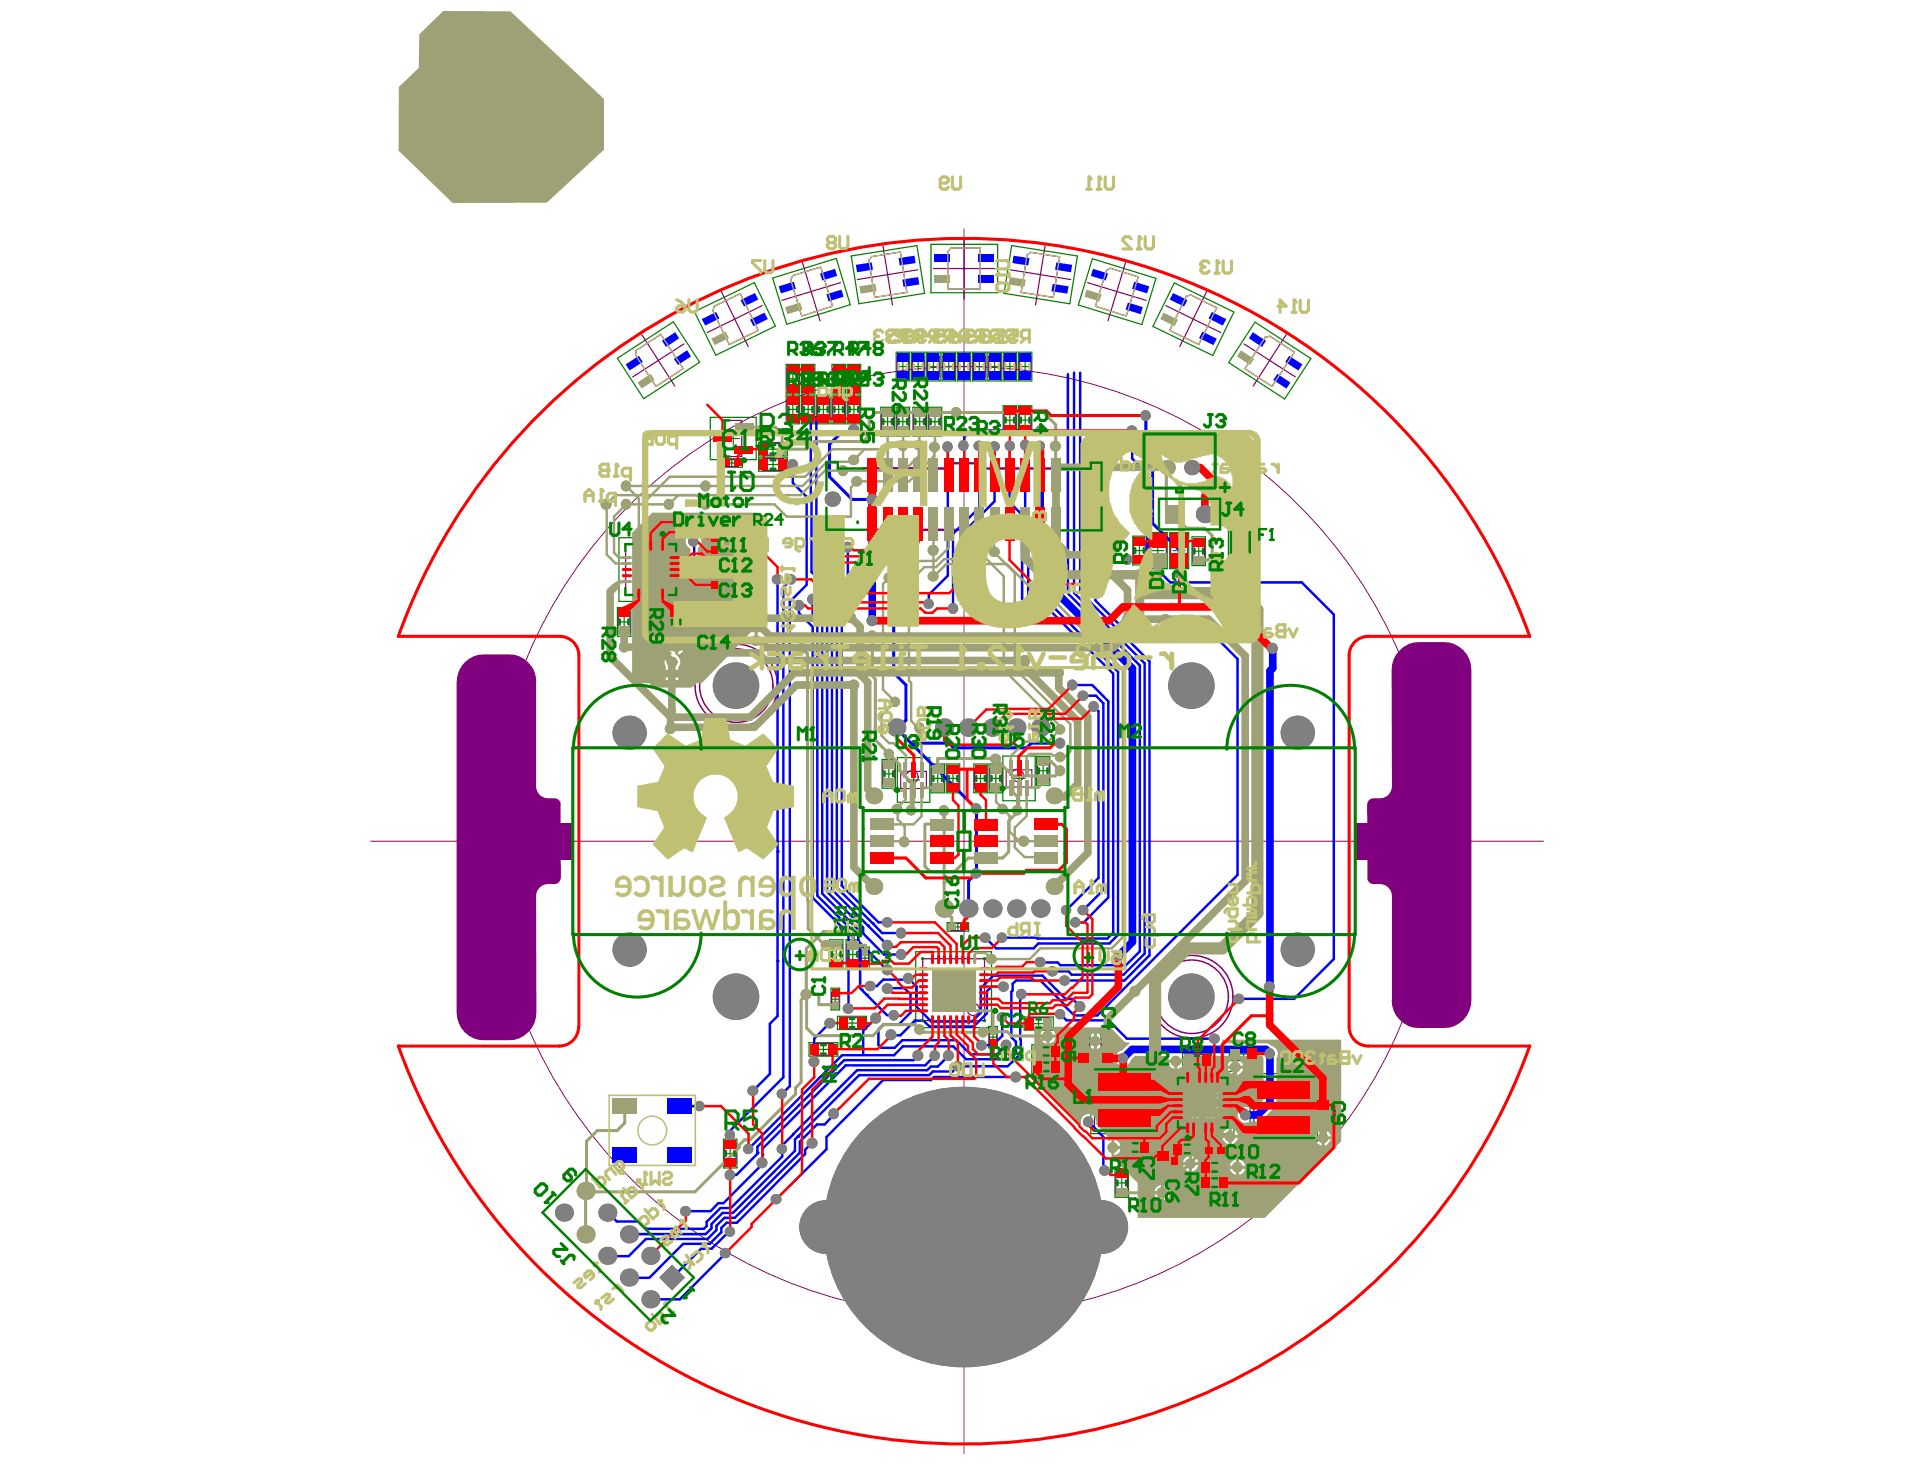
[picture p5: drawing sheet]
<svg xmlns="http://www.w3.org/2000/svg" width="271mm" height="207mm" viewBox="0 0 271 207" stroke-linecap="round" stroke-linejoin="round" font-family="sans-serif">
<g fill="none" stroke="#008000" stroke-width=".17">
<path d="M109 39.2l9-2.7 2 6.5-9 2.7zM120.1 36.1l9.3-1.5 1.1 6.8-9.3 1.4zM131.4 34.5h9.4v6.8h-9.4zM142.8 34.6l9.2 1.5-1 6.7-9.3-1.4zM154.1 36.5l9 2.8-2 6.5-8.9-2.8zM165.7 39.9l8.4 4.1-3 6.1-8.4-4.1zM87.1 50.5l7.9-5.1 3.7 5.7-7.9 5.1zM98 44l8.4-4.1 3 6.1-8.4 4.1zM100.2 58.9h6.5v5.9h-6.5zM110.9 55.7h1.9v4.1h-1.9zM110.9 51.4h1.9v4.1h-1.9zM111.1 57.8h1.6"/>
<path d="M111.1 53.4h1.6M111.9 52.6v1.7M111.9 56.9v1.7M113.1 55.7h1.9v4.1h-1.9zM113.1 51.4h1.9v4.1h-1.9zM113.2 57.8h1.7M113.2 53.4h1.7M114 52.6v1.7M114 56.9v1.7M115.2 55.7h1.9v4.1h-1.9zM115.4 57.8h1.6M116.2 56.9v1.7"/>
<path d="M117.4 55.7h1.9v4.1h-1.9zM117.4 51.4h1.9v4.1h-1.9zM117.5 57.8h1.7M117.5 53.4h1.7M118.3 52.6v1.7M118.3 56.9v1.7M119.6 55.7h1.9v4.1h-1.9zM119.6 51.4h1.9v4.1h-1.9zM119.7 57.8h1.6M119.7 53.4h1.6M120.5 52.6v1.7M120.5 56.9v1.7"/>
<path d="M124.3 57.5h1.9v4h-1.9zM124.4 59.5h1.7M125.2 58.7v1.6M126.5 57.5h1.9v4h-1.9zM126.5 49.7h1.9v4h-1.9zM126.6 59.5h1.6M126.6 51.7h1.6M127.4 50.9v1.6M127.4 58.7v1.6M128.6 49.7h1.9v4h-1.9zM128.7 51.7h1.7M128.8 57.5h1.9v4h-1.9z"/>
<path d="M129 59.5h1.6M129.6 50.9v1.6M129.8 58.7v1.6M130.8 49.7h1.9v4h-1.9zM130.9 51.7h1.6M131 57.5h1.9v4h-1.9zM131.1 59.5h1.7M131.7 50.9v1.6M131.9 58.7v1.6M132.9 49.7h1.9v4h-1.9zM133.1 51.7h1.6M133.9 50.9v1.6"/>
<path d="M135.1 49.7h1.9v4h-1.9zM135.2 51.7h1.7M136 50.9v1.6M137.2 49.7h1.9v4h-1.9zM137.4 51.7h1.6M138.2 50.9v1.6M139.4 49.7h1.9v4h-1.9zM139.5 51.7h1.7M140.3 50.9v1.6M141.6 49.7h1.9v4h-1.9zM141.6 57.2h1.9v4.1h-1.9zM141.7 51.7h1.6"/>
<path d="M141.7 59.3h1.6M142.5 50.9v1.6M142.5 58.4v1.7M143.7 49.7h1.9v4h-1.9zM143.7 57.2h1.9v4.1h-1.9zM143.8 51.7h1.7M143.8 59.3h1.7M144.7 50.9v1.6M144.7 58.4v1.7M177.1 45.4l7.9 5.2-3.7 5.7-7.9-5.2zM87.3 75.9h9v8.9h-9zM91.8 79.5v1.7"/>
<path d="M100.2 75.2h1.2v3h-1.2zM100.3 76.7h1M100.3 78.4h1.1v3h-1.1zM100.4 79.9h1M100.8 76.2v1M100.8 79.4v1M101.7 64.7h3.1v1.2h-3.1zM101.9 72.7h4v1.9h-4zM102.6 61.9h1.7M102.7 65.3h1.1M103.1 73.6h1.6M103.3 64.8v1"/>
<path d="M103.5 61v1.7M103.9 72.8v1.7M107 62.4h4.1v1.9h-4.1zM107 64.6h4.1v1.9h-4.1zM108.3 65.5h1.6M108.3 63.4h1.6M109.1 62.5v1.7M109.1 64.7v1.6M159.8 75.6h1.9v4.1h-1.9zM160 77.7h1.6M160.8 76.8v1.7M162 75.1h2.7v5.1h-2.7z"/>
<path d="M162.5 77.7h1.7M163.4 76.8v1.7M165.1 75.1h2.6v5.1h-2.6zM165.5 77.7h1.8M166.4 76.8v1.7M168.2 75.7h1.9v4.1h-1.9zM168.3 77.8h1.7M169.2 76.9v1.7M173.3 72.1h3.4v8.8h-3.4zM174.2 76.5h1.6M175 75.7v1.6M87.1 85.7h1.9v4.1h-1.9z"/>
<path d="M87.3 87.7h1.6M88.1 86.9v1.7M91 80.3h1.7M94.5 85.7h1.9v4.1h-1.9zM94.6 87.7h1.6M95.4 86.9v1.7M96.5 90.5h1.9v4.1h-1.9zM96.6 92.5h1.7M97.4 91.7v1.6M100.2 81.9h1.2v3h-1.2zM100.3 83.4h1.1M100.8 82.9v1"/>
<path d="M124.5 107.1h1.9v4.1h-1.9zM124.6 109.2h1.6M125.4 108.3v1.7M126.6 106.9h4.6v6.3h-4.6zM128.1 110h1.7M128.9 109.2v1.7M131.4 107.8h1.9v4h-1.9zM131.5 109.8h1.6M132.3 109v1.6M133.5 107.8h1.9v4h-1.9zM133.7 109.8h1.6M134.5 109v1.6"/>
<path d="M137.4 107.8h1.9v4h-1.9zM137.5 109.8h1.7M138.4 109v1.6M139.6 107.8h1.9v4h-1.9zM139.7 109.8h1.6M140.5 109v1.6M141.5 106.7h4.6v6.3h-4.6zM142.9 109.8h1.8M143.8 108.9v1.8M146.3 106.7h1.9v4.1h-1.9zM146.4 108.7h1.6M147.2 107.9v1.6"/>
<path d="M117.1 132.6h1.9v4.1h-1.9zM117.2 134.6h1.6M117.3 139.4h1.2v3.1h-1.2zM118 133.8v1.6M119.4 132.6h1.9v4.1h-1.9zM119.5 134.6h1.7M120.3 133.8v1.6M121.5 133.6h1.2v3.1h-1.2zM121.6 135.2h1M122.1 134.6v1M129.2 134.3h10.7v10.7h-10.7zM133.7 130.2h3v1.2h-3z"/>
<path d="M133.7 139.6h1.7M134.6 138.7v1.8M134.7 130.8h1M135.2 130.2v1.1M114.2 147.1h4v1.9h-4zM115.4 148h1.6M116.2 147.2v1.7M117.4 141h1M117.9 140.4v1M118.2 143.4h4.1v1.8h-4.1zM119.4 144.3h1.6M120.2 143.5v1.6"/>
<path d="M139.5 144.8h1.2v3h-1.2zM139.6 146.3h1M140.1 145.8v1M144.5 143.5h4.1v1.8h-4.1zM145.6 147.4h4.1v1.8h-4.1zM145.6 149.5h4.1v1.9h-4.1zM145.8 144.4h1.6M146.6 143.6v1.6M146.8 148.3h1.7M146.9 150.5h1.6M147.6 147.5v1.6M147.7 149.7v1.6"/>
<path d="M151.9 146h1.9v4.1h-1.9zM152.1 148h1.6M152.9 147.3v1.6M153.9 150.4h9.5v9.5h-9.5zM155.4 146h1.8v4.2h-1.8zM155.5 148.1h1.6M156.3 147.3v1.6M157.8 155.2h1.7M158.7 154.3v1.7M165.3 151.1h8.8v8.9h-8.8zM166.9 148.6h4.1v1.9h-4.1zM168.1 149.5h1.6"/>
<path d="M168.9 155.6h1.7M168.9 148.7v1.7M169.7 154.7v1.7M173.5 147.7h4v1.9h-4zM174.7 148.7h1.6M175.5 147.9v1.6M176.4 151.4h9.5v9.6h-9.5zM180.3 156.2h1.7M181.1 155.3v1.8M185.8 155.1h1.9v4h-1.9zM185.9 157.1h1.6M186.7 156.3v1.6"/>
<path d="M102.1 160.7h1.9v4.1h-1.9zM102.2 162.7h1.7M103 161.9v1.6M157.3 164.8h1.9v4.1h-1.9zM157.5 166.9h1.6M158.2 160.9h4v1.9h-4zM158.3 166v1.7M159.4 161.9h1.6M160.2 161v1.7M163.1 162.2h1.9v4.1h-1.9zM163.2 164.2h1.7M164.1 163.4v1.7"/>
<path d="M165.2 163.2h1.2v3h-1.2zM165.3 164.7h1M165.5 161.1h4v1.9h-4zM165.8 164.1v1.1M166.7 162.1h1.6M167.5 161.3v1.6M169.4 163.7h4v1.9h-4zM169.4 165.9h4v1.9h-4zM169.9 161.7h3v1.2h-3zM170.6 164.7h1.6M170.6 166.8h1.6M170.9 162.3h1"/>
<path d="M171.4 161.8v1M171.4 163.8v1.7M171.4 166v1.6"/>
</g>
<g fill="none" stroke="#800080" stroke-width=".17">
<path d="M123 36.2l-.4 .5M134.2 35l-.5 .5M100.8 43.2l-.2 .6M102.3 59.3h2.4M113.2 59.2h1.7M113.2 54.9h1.7M113.2 56.3h1.7M113.2 52h1.7M119.7 59.2h1.6M119.7 54.9h1.6M119.7 56.3h1.6M119.7 52h1.6"/>
<path d="M126.6 58.1h1.6M126.6 53.1h1.6M126.6 50.3h1.6M133.1 53.1h1.6M133.1 50.3h1.6M100.3 77.7h1M100.3 75.8h1M100.4 79h1M102.3 64.4h2.4M102.3 64.8h1.9v1h-1.9zM107.7 64.7v1.6M110.5 64.7v1.6"/>
<path d="M126.6 60.9h1.6M100.3 84.3h1.1M100.3 82.4h1.1M100.4 80.8h1M127.1 108.8v2.4M130.7 108.8v2.4M133.7 111.2h1.6M137.5 111.2h1.7M119.5 136.1h1.7M119.5 133.2h1.7M134.2 130.2v1.1M114.8 147.2v1.7"/>
<path d="M117.4 140h1v1.9h-1zM117.6 147.2v1.7M121.7 143.5v1.6M102.2 164.1h1.7M102.2 161.3h1.7"/>
</g>
<path d="M134 65.4v.7" fill="none" stroke="#800080" stroke-width=".35"/>
<circle cx="138.2" cy="65.4" r=".17" fill="#800080"/>
<path d="M121.8 66l12.2 .1M122.2 74.7l27.4 .1M134 65.4h4.2M138.2 65.4h.1M138.2 65.4v.7h11.3" fill="none" stroke="#800080" stroke-width=".35"/>
<g fill="none" stroke="#800080" stroke-width=".17">
<path d="M111.9 38.9l3.9-1.2 1.7 5.5-4.4 1.4-1.5-5.1zM123 36.2l4.1-.7 .9 5.8-4.6 .6-.8-5.2M134.2 35h4.1v5.8h-4.6v-5.3M144.9 36l.6-.4 4 .6-.9 5.7-4.5-.6zM156.1 38.1l.6-.3 3.9 1.2-1.7 5.6-4.3-1.4zM89.8 49.4l3.4-2.2 3.2 4.8-3.8 2.5-2.9-4.4zM100.8 43.2l3.7-1.8 2.5 5.2-4.1 2-2.3-4.8M102.3 59.3v5.1M104.7 59.3v5.1M111.1 52h1.6v2.9h-1.6zM111.1 56.3h1.6v2.9h-1.6zM113.2 52v2.9"/>
<path d="M113.2 56.3v2.9M114.9 52v2.9M114.9 56.3v2.9M115.4 56.3h1.6v2.9h-1.6zM117.5 52h1.7v2.9h-1.7zM117.5 56.3h1.7v2.9h-1.7zM119.7 52v2.9M119.7 56.3v2.9M121.3 52v2.9M121.3 56.3v2.9M124.4 58.1h1.7v2.8h-1.7zM126.6 50.3v2.8"/>
<path d="M126.6 58.1v2.8M128.2 50.3v2.8M128.2 58.1v2.8M128.7 50.3h1.7v2.8h-1.7zM129 58.1h1.6v2.8h-1.6zM130.9 50.3h1.6v2.8h-1.6zM131.1 58.1h1.7v2.8h-1.7zM133.1 50.3v2.8M134.7 50.3v2.8M135.2 50.3h1.7v2.8h-1.7zM137.4 50.3h1.6v2.8h-1.6zM139.5 50.3h1.7v2.8h-1.7z"/>
<path d="M141.7 50.3h1.6v2.8h-1.6zM141.7 57.8h1.6v2.9h-1.6zM143.8 50.3h1.7v2.8h-1.7zM143.8 57.8h1.7v2.9h-1.7zM167.4 41.8l.6-.2 3.7 1.8-2.5 5.2-4.1-2zM178.6 47.6l.6-.2 3.5 2.3-3.2 4.8-3.8-2.5zM88.3 76.8h7.1v7.1h-7.1zM100.3 75.8v1.9M100.4 79v1.8M101.3 75.8v1.9M101.4 79v1.8M102.4 72.8h3v1.7h-3z"/>
<path d="M107.7 62.5h2.8v1.7h-2.8zM107.7 64.7h2.8M107.7 66.3h2.8M160 76.2h1.6v2.9h-1.6zM162.2 75.8h2.4v3.7h-2.4zM165.2 75.8h2.4v3.7h-2.4zM168.3 76.3h1.7v2.9h-1.7zM173.7 73.8h2.7v5.4h-2.7zM87.3 86.3h1.6v2.9h-1.6zM94.6 86.3h1.6v2.9h-1.6zM96.6 91.1h1.7v2.9h-1.7zM100.3 82.4v1.9"/>
<path d="M101.4 82.4v1.9M124.6 107.7h1.6v2.9h-1.6zM127.1 111.2h3.6M127.1 108.8h3.6M131.5 108.4h1.6v2.8h-1.6zM133.7 111.2v-2.8h1.6v2.8M137.5 111.2v-2.8h1.7v2.8M139.7 108.4h1.6v2.8h-1.6zM142 108.6h3.6v2.4h-3.6zM146.4 107.3h1.6v2.9h-1.6zM117.2 133.2h1.6v2.9h-1.6zM119.5 133.2v2.9"/>
<path d="M121.2 133.2v2.9M121.6 134.2h1v1.9h-1zM130.2 135.2h8.7v8.8h-8.7zM134.2 130.2h1.9v1.1h-1.9M114.8 147.2h2.8M114.8 148.9h2.8M121.7 143.5h-2.9v1.6h2.9M139.6 145.4h1v1.9h-1zM145.1 143.6h2.9v1.6h-2.9zM146.2 147.5h2.9v1.6h-2.9zM146.2 149.7h2.9v1.6h-2.9zM152.1 146.6h1.6v2.9h-1.6z"/>
<path d="M154.4 159.5v-8.7h8.6v8.7M155.5 146.6h1.6v3h-1.6zM166.2 152.1h7v7h-7zM167.5 148.7h2.9v1.7h-2.9zM174 147.9h3v1.6h-3zM185.9 155.6h1.6v3h-1.6zM102.2 161.3v2.8M103.9 161.3v2.8M157.5 165.4h1.6v2.9h-1.6zM158.8 161h2.8v1.7h-2.8zM163.2 162.8h1.7v2.9h-1.7zM165.3 163.7h1v1.9h-1z"/>
<path d="M166.1 161.3h2.8v1.6h-2.8zM170 163.8h2.8v1.7h-2.8zM170 166h2.8v1.6h-2.8zM170.4 161.8h1.9v1h-1.9zM176.9 160.5v-8.6h8.6v8.6"/>
<circle cx="93.7" cy="78.4" r=".86"/>
<circle cx="128.7" cy="109.6" r=".86"/>
<circle cx="143.6" cy="109.4" r=".86"/>
<circle cx="137.3" cy="142.4" r=".86"/>
<circle cx="167.9" cy="157.4" r=".86"/>
</g>
<g fill="#800080">
<path d="M79.1 116.1h1.7v5.2h-1.7z"/>
<path d="M191.2 116.1h1.8v5.2h-1.8z"/>
<path d="M65.6 93.4a3.7 3.7 0 0 1 2.7-1.1h3.5a3.8 3.8 0 0 1 3.9 3.9v14.7a1.7 1.7 0 0 0 1.7 1.7h.8a.81 .81 0 0 1 .9 .9v10.3a.89 .89 0 0 1-.9 .9 2.18 2.18 0 0 0-2.3 .9l-.2 .8v16.5a3.9 3.9 0 0 1-3.9 3.8h-3.5a3.8 3.8 0 0 1-3.9-3.8v-46.7a4 4 0 0 1 1.2-2.8z"/>
<path d="M197.5 91.7a3.5 3.5 0 0 1 2.8-1.1h3.4a3.8 3.8 0 0 1 3.9 3.9v46.6a3.8 3.8 0 0 1-3.9 3.9h-3.4a3.8 3.8 0 0 1-3.9-3.9v-14.7a1.7 1.7 0 0 0-1.7-1.7h-.9a.81 .81 0 0 1-.8-.9l-.1-10.3a.89 .89 0 0 1 .9-.9 2.18 2.18 0 0 0 2.4-.9l.2-.8v-16.4a3.8 3.8 0 0 1 1.1-2.8z"/>
</g>
<g fill="none" stroke="#800080" stroke-width=".17">
<path d="M113.2 37l2.5 8.3M118.6 39.9l-8.3 2.5M124.6 34.5l1.3 8.5M129.5 38.1l-8.5 1.3M131.7 37.9h8.6M136 33.6v8.6M142.5 38.1l8.6 1.3M147.5 34.5l-1.4 8.5M153.5 39.9l8.2 2.5M158.8 37l-2.5 8.3M90.6 47.2l4.6 7.3M96.5 48.5l-7.2 4.7"/>
<path d="M101.8 41.1l3.8 7.8M107.6 43.1l-7.8 3.8M164.5 43.1l7.8 3.8M170.3 41.1l-3.8 7.8M175.5 48.5l7.3 4.7M181.5 47.2l-4.7 7.3"/>
</g>
<path d="M136 32.3v172.8M88.8 71.3a66.9 66.9 0 0 1 97.5 3.2 66.9 66.9 0 0 1-9.4 97.2 66.9 66.9 0 0 1-91.1-8.9 66.9 66.9 0 0 1 3-91.5zM52.3 118.7h165.5" fill="none" stroke="#800080" stroke-width=".14"/>
<g fill="none" stroke="#800080" stroke-width=".22">
<circle cx="103.9" cy="96.7" r="5.8"/>
<circle cx="103.9" cy="96.7" r="5.2"/>
<circle cx="168.2" cy="140.6" r="5.8"/>
<circle cx="168.2" cy="140.6" r="5.2"/>
</g>
<g fill="#9ea175">
<path d="M59.2 4.8l3.3-3.2h9.5l13.2 12.4v7.1l-8 7.5h-13.3l-7.7-7.3 .1-9 2.8-2.7z"/>
<path d="M92 72.3h14.7v10.9a1.21 1.21 0 0 0-1 1.6 .65 .65 0 0 0-.4 .5 .65 .65 0 0 0 .3 .6l.5 .4v2.7l-7.1 7.4h-3.3v-2.3a1.07 1.07 0 0 0-.3-1.7h.1l-.2-.1v-.9h-.9l.1 .3 .3 .4v.2a1.04 1.04 0 0 0-.9 1.6v2.5h-4.7v-4.9h-1.1v-.4h1.1v-15.9zM105.6 74.3v.9h.8a.99 .99 0 0 0-.8-.9zM104.5 74.6l-.2 .6h.9v-.9zM105.6 75.6v.9a.99 .99 0 0 0 .8-.9zM104.3 75.6a.98 .98 0 0 0 .9 .9v-.9zM91 78.2v1.1h-.2v.2h-1.1l.3 .6 .2 .1v.3l-.2 .1-.3 .6h1.1v.2h.2v1.1l.6-.3 .1-.2h.3v.2l.6 .3v-1.1h.3v-.2h1l-.3-.6-.1-.1v-.3l.1-.1 .3-.6h-1v-.2h-.3v-1.1l-.6 .3v.2h-.3l-.1-.2zM93.1 78.2v.9h.8a1.11 1.11 0 0 0-.8-.9zM90 78.5l-.3 .6h.9v-.9zM97.1 75.6a1.09 1.09 0 0 0 .3 1.8v1.2a1.11 1.11 0 0 0 0 1.7 1.11 1.11 0 0 0 1.7-.3 1.11 1.11 0 0 0-.6-1.6v-1.1a1.1 1.1 0 0 0 .2-1.6 1.1 1.1 0 0 0-1.6-.1zM93.1 81.6v.9a1.11 1.11 0 0 0 .8-.9zM89.7 81.6a1.11 1.11 0 0 0 .9 .9v-.9zM95.7 90.2v.8h.9a1.11 1.11 0 0 0-.9-.8zM94.7 90.5l-.3 .5h.9v-.8zM95.7 91.4v.9a1.11 1.11 0 0 0 .9-.9z"/>
<path d="M146.1 144.7h.9l.2 .1h.6v.3h.1l.1-.3 8.7 .1 1.9 2 .7 .1 .1 .3-1.1 .9a1.1 1.1 0 0 0-.6 1.9 1.1 1.1 0 0 0 1.9-.6l.5-.6h4.8l.1 .3-.1 .3h2.1l-.1-.3 .1-.3h11.2l.1 .4v5.9l-1.2 1.2h-.7a1.12 1.12 0 0 0-1.8 .9 1.12 1.12 0 0 0 1.8 .9h1.1l.6-.3 1.8-1.7 .1-.3 .1-.3v-6.3a1.1 1.1 0 0 0-.6-1.7l-.5-.4h-.4h-6.1l-.1-.2 .1-.3h16.8v14.3l-10.8 10.8h-18v-4.9l-3.7-3.7 .2-.2-.2-.1v-2.1l-.4 .2-.1-.1-.1-.7-1.5-1.6a1.1 1.1 0 0 0-1.1-1.5 1.1 1.1 0 0 0-1 1.5l-.2 .1-6.4-6.4v-7.5zM148.1 145.1v.9h.8a.89 .89 0 0 0-.8-.9zM147.1 145.4l-.3 .6h.9v-.9zM154.8 145.8v.9h.9a1.11 1.11 0 0 0-.9-.9zM153.8 146.1l-.3 .6h.9v-.9zM148.1 146.4v.8a.89 .89 0 0 0 .8-.8zM146.8 146.4a.89 .89 0 0 0 .9 .8v-.8zM154.8 147.1v.8a1.11 1.11 0 0 0 .9-.8zM153.5 147.1a1.11 1.11 0 0 0 .9 .8v-.8zM174.5 149.5v.8h.9a1.11 1.11 0 0 0-.9-.8zM173.6 149.8l-.3 .5h.8v-.8zM166.1 149.9v.9a.89 .89 0 0 0 .9-.9zM164.9 149.9a.89 .89 0 0 0 .8 .9v-.9zM174.5 150.8v.8a1.11 1.11 0 0 0 .9-.8zM173.3 150.8a1.11 1.11 0 0 0 .8 .8v-.8zM168.9 153.4v1.1h-.2v.2h-1.1v.2l.5 .6v.1l-.5 .6v.2h1.1v.2h.2v1.1l.6-.3 .1-.2h.2l.1 .2 .6 .3v-1.1h.3v-.2h1v-.2l-.4-.6v-.1l.4-.6v-.2h-1v-.2h-.3v-1.1l-.6 .3-.1 .2h-.2l-.1-.2zM171 153.4v.9h.8a1.11 1.11 0 0 0-.8-.9zM167.9 153.7l-.3 .6h.9v-.9zM171 156.8v.9a1.11 1.11 0 0 0 .8-.9zM167.6 156.8a1.11 1.11 0 0 0 .9 .9v-.9zM173.8 159.2v.9h.9a1.11 1.11 0 0 0-.9-.9zM172.8 159.5l-.3 .6h.9v-.9zM186.9 159.4v.9h.9a.98 .98 0 0 0-.9-.9zM185.9 159.7l-.2 .6h.8v-.9zM173.8 160.5v.9a1.11 1.11 0 0 0 .9-.9zM172.5 160.5a1.11 1.11 0 0 0 .9 .9v-.9zM186.9 160.7v.9a.98 .98 0 0 0 .9-.9zM185.7 160.7a.99 .99 0 0 0 .8 .9v-.9zM157.3 160.8v.9h.8a.89 .89 0 0 0-.8-.9zM157.3 162.1v.8a.89 .89 0 0 0 .8-.8zM168.2 163.1v.8h.9a.98 .98 0 0 0-.9-.8zM167.2 163.4l-.2 .5h.8v-.8zM174.8 163.6v.9h.9a.98 .98 0 0 0-.9-.9zM173.9 163.8l-.3 .7h.8v-.9zM168.2 164.4v.8a.98 .98 0 0 0 .9-.8zM167 164.4a.99 .99 0 0 0 .8 .8v-.8zM174.8 164.9v.8a.99 .99 0 0 0 .9-.8zM173.6 164.9a.99 .99 0 0 0 .8 .8v-.8zM164.2 167.2v.8h.9a.99 .99 0 0 0-.9-.8zM163.2 167.5l-.3 .5h.9v-.8zM164.2 168.5v.8a.99 .99 0 0 0 .9-.8zM162.9 168.5a.98 .98 0 0 0 .9 .8v-.8z"/>
</g>
<path d="M82.6 168.1h.2l-.2 .2M104.3 161.5v.4" fill="none" stroke="#9ea175" stroke-width=".43"/>
<g fill="none" stroke="#00f" stroke-width=".35">
<path d="M85.9 171.1l1.1 1.2M98.9 176.2h1.5M99.7 172.4v.6l-.4 .3M100.4 172.7v.6M101.1 172.9v.6M102 176.5v.7M102 171.1h1.4M102.2 171.8h1.5M103 165.7h.9M104 172.5h-1.5l-.7 .7M106.9 161.8v.8M107.6 162.1v.8"/>
<path d="M107.6 164v.2M89 180.3l-.2 .2"/>
</g>
<g fill="#00f">
<circle cx="107.6" cy="162.9" r=".17"/>
<circle cx="106.9" cy="162.6" r=".17"/>
</g>
<path d="M109.7 143.3l-1.1 1.1M106.9 162.6v.2M110 168.7v.2M110.4 161.6v1.6" fill="none" stroke="#00f" stroke-width=".35"/>
<g fill="#00f">
<circle cx="109.7" cy="135.6" r=".17"/>
<circle cx="109.7" cy="120.1" r=".17"/>
<circle cx="109.7" cy="112.4" r=".17"/>
</g>
<path d="M111.7 81.7l-1.2 1.1M112.6 160.3h.1M114.6 161.2l-1 1" fill="none" stroke="#00f" stroke-width=".35"/>
<circle cx="112.6" cy="160.3" r=".17" fill="#00f"/>
<path d="M114.4 69.7l.1 .1M117.9 80l.2 .2M112.7 85.4v1.1M114.7 84.5v2.4M116.6 80.8l.8 .8M117.1 144.3h.1M117.7 157.3l-1.3 1.3M112.6 160.3l-.4 .4v1.6M112.9 161v1.6M113.6 162.2v.6M116.6 160.4v1.7" fill="none" stroke="#00f" stroke-width=".35"/>
<path d="M113.2 91.4l.7 .8M113.9 127h.1M116.4 133.3h.2M113.9 140.3l-.9 .8" fill="none" stroke="#9ea175" stroke-width=".43"/>
<path d="M118.5 61.2l-1.4 1.5" fill="none" stroke="#00f" stroke-width=".43"/>
<circle cx="121.6" cy="139.6" r=".17" fill="#00f"/>
<path d="M120.4 133l1 1M121.8 130.8v.9M123.2 130.3l1.3 1.3M124.6 138.2l-.9 .9h-.9M124.9 136.6h.6M124 147.4l.4 .4M124.7 144.5l-.7 .7" fill="none" stroke="#00f" stroke-width=".35"/>
<path d="M120.5 60.6l-.6 .6" fill="none" stroke="#00f" stroke-width=".43"/>
<g fill="#00f">
<circle cx="123.2" cy="130.3" r=".17"/>
<circle cx="122.5" cy="130.6" r=".17"/>
</g>
<path d="M124 130.1h1.2M127.9 138.2h.1M127.3 146.7l-1.1 1.1M127.4 147.6l-1.2 1.3M130.3 144l.9 .8M131.6 151.1l-.5 .6M131.8 151.9l-.4 .5M132.3 150.5h-.9l-.6 .5M134 148.3v.5l-.1 .1M135.2 150.4l-.8 .7" fill="none" stroke="#00f" stroke-width=".35"/>
<path d="M123.1 95.3l.4 .5M127 108.7l1.6 1.6M128.5 114.3v.1M129.8 145.2l.4 .4" fill="none" stroke="#9ea175" stroke-width=".43"/>
<path d="M125.5 81.5l-.9 .9M128.3 96l.3 .3M128.9 85.2l-.6 .6M126.7 115.6l1 1v1.9" fill="none" stroke="#9ea175" stroke-width=".35"/>
<path d="M126.1 94.9l1.7 1.7" fill="none" stroke="#00f" stroke-width=".43"/>
<circle cx="133.2" cy="124.5" r=".22" fill="#9ea175"/>
<g fill="none" stroke="#00f" stroke-width=".35">
<path d="M144.7 71.8l.4 .4M144.2 84.5l1.4 1.4M145.1 84.4l.8 .8M139.1 132.1v.2M139.9 139.2h1.7M146.8 135.7l2.4 .1M141.4 143.5v2.6M142 147.4l-1.3 1.3M142 147.4h.1M143.4 147v1.3M144 146.6l.1 .1v1.9M144.1 140.3h-.1"/>
<path d="M149.6 143.1h.1M151.6 143.2h1.3"/>
</g>
<path d="M137.8 123.2l-1.1 1.1" fill="none" stroke="#00f" stroke-width=".43"/>
<path d="M143.6 112.4l-.1 1.9" fill="none" stroke="#9ea175" stroke-width=".43"/>
<path d="M149.4 102.2v.5" fill="none" stroke="#9ea175" stroke-width=".35"/>
<circle cx="152.9" cy="143.2" r=".17" fill="#00f"/>
<g fill="none" stroke="#00f" stroke-width=".35">
<path d="M154.4 99.7l.6 .6M154.7 98.1l1 1.1M109.7 112.4v7.7M150.8 137l.4 .5M151.8 130.1h1.1M103 159.5v.6M111.4 153.2l-1 1.1M150.1 141.6v.2M150.4 140.9h.9l1.1 1.1M174.6 140.9h.2M100.4 173.3l-.8 .8M101.1 173.5l-1.3 1.3"/>
<path d="M101.8 173.2v.6M107.6 162.9v1.1"/>
</g>
<path d="M86.9 69.8l-1.3 1.3M98.3 69.8l1.3 1.3M151 106l-.7 .7" fill="none" stroke="#9ea175" stroke-width=".35"/>
<path d="M155.2 78.3v1.1" fill="none" stroke="#9ea175" stroke-width="1.1"/>
<path d="M161.7 65.6l.9 .9" fill="none" stroke="#00f" stroke-width=".43"/>
<path d="M178.6 148l.6 .6" fill="none" stroke="#00f" stroke-width="1.1"/>
<path d="M106.7 84.3v6.1M88.2 156.2v2.2M113 152.7l-.7 .7v.9M82.6 168.3v5.8" fill="none" stroke="#9ea175" stroke-width=".43"/>
<circle cx="112.6" cy="160.3" r=".17" fill="#00f"/>
<g fill="none" stroke="#00f" stroke-width=".35">
<path d="M114.5 69.8v10.9M116.6 78.7v2.1M159.8 60.8v3.9M112.7 86.5l2 1.9M131.1 83.9v1.3M154.1 96.6l2.3 2.3M154.6 83v1.7M120.4 131.4v1.6M121.1 131.1v1.6M121.4 139.4l.2 .2M122.5 130.6l2.7 2.7M127.6 139.4l.9 .9v2.6l-1.7 1.6"/>
<path d="M129.3 139.2v2.8l2.1 2.1M138.4 139.4v3.5l-1.2 1.2M139.3 139.8v3.1l-1.9 1.9M142.7 139.9v6.4M146.8 135.7v.2M149.2 135.8l.4 .4M114.9 146.5v3.3M121.8 145.4v3.3M124 145.2v2.2M131.9 148.9l-1.3 1.4M141.4 146.1l-1.3 1.3M144 140.3v6.3"/>
<path d="M150.1 141.8l1.5 1.4M153.6 158.2l2.1 2.2v4.4"/>
</g>
<path d="M147.2 58.2l1.8 1.7v3M123.1 89.7v5.6M127 107.9v.8M128.6 110.3v3.9M114 127v4M133.2 124.5v3.7" fill="none" stroke="#9ea175" stroke-width=".43"/>
<path d="M117.1 62.7v4.6M126.1 87.6v7.3M127.8 96.6v5l-1.5 1.5M133.9 104.8l.7 .7M137.8 114.1v6.9M145.5 104.8l-.6 .7M136.7 124.3v3.9M137.8 121.3v1.9" fill="none" stroke="#00f" stroke-width=".43"/>
<path d="M120.1 87.1l1.3 1.3v6.8M144.7 93.2v1.1M159.1 83.2v4.1" fill="none" stroke="#9ea175" stroke-width="1.1"/>
<path d="M122 63.4l-1.5 1.5M125 62.9l-.4 .5M129.7 63v1.2M131.7 77.6v3.7M131.8 63v1.3M126.7 114.4v1.2M141.5 114.1l1 1v2.2M143.8 118.6h1.2M151 102.2v3.8" fill="none" stroke="#9ea175" stroke-width=".35"/>
<circle cx="160.8" cy="81.1" r=".65" fill="#9ea175"/>
<path d="M161.7 58.6v7M162.6 66.5v7.3M166.4 77.6v3.8" fill="none" stroke="#00f" stroke-width=".43"/>
<path d="M123.1 70.5v17.1M148.5 79.9v3.1M179.6 91.4v2.9l-.4 .3v44.6M179.2 148.6v7" fill="none" stroke="#00f" stroke-width="1.1"/>
<path d="M113.9 92.2v34.8M123.5 95.8v8.6M133.2 114.6v9.9M88.2 158.4l-1.1 1.1h-2.8M113 141.1v11.6M82.8 161v7.1M105.8 160.8h-.7l-.8 .7" fill="none" stroke="#9ea175" stroke-width=".43"/>
<g fill="none" stroke="#00f" stroke-width=".35">
<path d="M114.4 58.8v10.9M115.1 58.8l.1 .1M150.7 52.8v30.9M151.6 52.6v31M152.4 52.6v30.9M111.9 68.1l1.9 2v12.4M119.6 77.2v6.5M133.7 63v18.2M134.5 75.3v10.5M138.2 62.9v8.7M140.3 63v7.7M142.5 63.1v7.7"/>
<path d="M144.2 72.6v11.9M144.7 62.9v8.9M145.1 72.2v12.2M161.9 66.8v12.1M109.7 81.7v30.7M110.5 82.8v69.2M111.4 84.9v68.3M114.7 88.4v38.3M116 82.2v43.8M116.7 81.9v43.9M117.4 81.6v43.9M118.1 80.2v45"/>
<path d="M155.7 99.2v26.3M156.4 98.9v27.7M157.1 95v36.6M157.8 94.8v37.1M160.8 93.9v40.3M161.5 93.6v40.9M162.2 93.3v41.5M174.6 93v30.4M188.2 86.7v48.6M155 100.3v23.5M109.7 120.1v23.2M119.7 131.7v10.5"/>
<path d="M121.4 134v5.4M96.1 156h2.6M108.6 144.4v7.1M115.3 158.6h1.1M118.8 148.9h7.4M119.3 150.3h11.3M123.5 143.7l-1.7 1.7M124.4 147.8h1.8M124.7 144.5h2.1M125.2 143.2h.9M129.6 148.9l-.7 .6h-9.8M130.3 144h-1.2l-2 2h-1.2"/>
<path d="M85.7 177.2h3M90.2 172.3l1 1h8.1M91.1 174.8h8.7M96.4 175.5h3.7M96.8 170.8h3.5M101.4 169.7h.7M102 171.1l-1.6 1.6M102.2 171.8l-1.1 1.1M92 183.3h3.9"/>
</g>
<path d="M124.6 82.4v14.9M128.3 85.8v10.2M128.6 96.3v5.4M128.9 81.5v3.7M141.6 81.3v13.2M143.2 80.8v13.5M158.5 94.5v37.7" fill="none" stroke="#9ea175" stroke-width=".35"/>
<path d="M120.5 96.6v25.7M175.7 92.5v31.8M94.8 100.3v.3M94.8 100.3l-.2 .2M152.1 101.7v8.9" fill="none" stroke="#9ea175" stroke-width="1.1"/>
<path d="M160.8 81.1v8" fill="none" stroke="#9ea175" stroke-width="1.3"/>
<circle cx="122.3" cy="140.3" r=".17" fill="#00f"/>
<g fill="none" stroke="#00f" stroke-width=".35">
<path d="M137 60.7l-.9 .9v1.2M142.5 70.8l1.7 1.8M133.7 81.2l-2.6 2.7M136.2 81.4v.2M121.6 139.6l.7 .7M124.5 131.6h2.7M124.6 138.2h3.3M124.7 134.6h2.5M128.3 138.1l1 1.1M142.9 139.7l-.2 .2M143.4 138.3l-.5 .5M131.2 144.8h6.2"/>
<path d="M131.4 144.1h5.8M131.6 151.1h2.8M131.8 151.9h11.6M134.5 147.6l1.8 1.8h5.9l1.2-1.1M135 146.7l1.9 2h3.8M135.2 150.4h7M138.5 147.4h1.6M149.7 143.1l.8 .8h5.9"/>
</g>
<path d="M125.5 106.3l1.5 1.6" fill="none" stroke="#9ea175" stroke-width=".43"/>
<path d="M120.9 67.9h7.4M125 62.9h2.2M129.7 64.2l-2.1 2.2h-8.6M128.6 101.7l1 1" fill="none" stroke="#9ea175" stroke-width=".35"/>
<path d="M121.4 95.2l1 1" fill="none" stroke="#9ea175" stroke-width="1.1"/>
<path d="M118.5 61.2h1.4" fill="none" stroke="#00f" stroke-width=".43"/>
<circle cx="153.2" cy="143.9" r=".17" fill="#00f"/>
<g fill="none" stroke="#00f" stroke-width=".35">
<path d="M115.2 58.9v21.5l1.5 1.5M97.9 76.5v2.9M111.9 65.5v2.6M137 60.7h9.9M138.2 71.6l-3.7 3.7M140.3 70.7l-4.1 4.2v6.5M159.1 78.9h2.8l3.2 3.3h18.6l4.5 4.5M159.8 64.7l2.1 2.1M113.8 82.5l-2.4 2.4M114.5 80.7l1.5 1.5M114.7 86.9l.6 .7v38.7l5.1 5.1M119.6 83.7l-.8 .8v40.4l5.2 5.2"/>
<path d="M145.6 85.9h2.3l9.2 9.1M145.9 85.2h2.3l9.6 9.6M150.7 83.7l10.1 10.2M151.3 96.6h2.8M151.6 83.6l9.9 10M152.4 83.5l9.8 9.8M152.9 98.1h1.8M154.6 84.7l5.6 5.7h11.8l2.6 2.6M114.7 126.7l5 5M116 126l5.1 5.1M116.7 125.8l5.1 5M117.4 125.5l5.1 5.1"/>
<path d="M118.1 125.2l5.1 5.1M121.1 132.7l3.8 3.9M121.8 131.7l2.9 2.9M125.2 139.4h2.4M138.4 139.4l1.8-1.8h6.9l3.3 3.3M139.9 139.2l-.6 .6M142.9 138.8v.9M143.4 138.3h3.4l3.3 3.3M148.5 137h2.3M155 123.8l-4.5 4.6M155.7 125.5l-2.8 2.9M156.4 126.6l-3.5 3.5"/>
<path d="M157.1 131.6l-.8 .8h-9.9l-.1-.1h-4.9M157.8 131.9l-1.2 1.2h-10.1l-.6 .7h-5.3l-1.5-1.5M160.8 134.2l-1.9 2h-9.3M161.5 134.5l-3 3h-7.3M162.2 134.8l-3.5 3.5h-8.4M174.6 123.4l-19.8 19.8h-1.9M188.2 135.3l-5.6 5.6h-7.8M108.6 151.5l-2.3 2.4M110.5 152l-7.5 7.5M115.3 158.6l-2.4 2.4M117.1 144.3l-2.2 2.2M118.8 148.9l-13.2 13.2"/>
<path d="M119.1 149.5l-12.2 12.3M119.3 150.3l-11.7 11.8M122.3 140.3l2.9 2.9M127.3 146.7h7.7M127.4 147.6h7.1M130.8 151h-9.9l-10.5 10.6M131.1 151.7h-9.9l-8.6 8.6M131.4 152.4h-6.8l-8 8M133.9 148.9l-1.6 1.6M142.7 146.3l.7 .7M144.1 148.6l-1.9 1.8M156.4 143.9l2.6 2.6h12.4"/>
<path d="M87 172.3h3.2M88.8 174.1h10.8M91.1 174.8l-2.4 2.4M96.4 175.5l-4.8 4.8h-2.6M98.9 176.2l-4 4M101.4 169.7l-1.1 1.1M101.8 173.8l-1.7 1.7M102 177.2l-6.1 6.1M102.7 173.9l-2.3 2.3M106.9 162.8l-3 2.9M107.6 164.2l-5.5 5.5M110.4 163.2l-7.3 7.2h-1.4l-2 2"/>
<path d="M112.2 162.3l-8.8 8.8M112.9 162.6l-9.2 9.2M113.6 162.8l-9.6 9.7M116.6 162.1l-6.6 6.6"/>
</g>
<g fill="none" stroke="#9ea175" stroke-width=".35">
<path d="M86.9 69.8h11.4M88.4 71.1h6M88.4 68.6h11.2M122 63.4h2.6M131.8 64.3l-3.5 3.6M138.2 77.8l3.4 3.5M140.5 78.1l2.7 2.7M124.6 97.3l1.7 1.7M141.6 94.5l7.8 7.7M143.2 94.3l7.8 7.9M146.4 83.9h1.5l10.6 10.6M142.5 117.3l1.3 1.3"/>
<path d="M158.5 132.2l-1.6 1.6h-10.1l-1.5 1.5h-5.4"/>
</g>
<path d="M155.2 79.4l3.9 3.8M88.1 91.3h7.4M94.8 93.8v6.5M122.4 96.2v15.1l1 1M144.7 94.3l7.4 7.4M149.4 94.9v2.1l4.1 4.1v19.2l-4.7 4.8M164.5 87.3h6l5.2 5.2M94.6 100.5v2.3M152.1 110.6l-1.8 1.8h-1.3M120.5 122.3l2.8 2.8M175.7 124.3l-15.5 15.5" fill="none" stroke="#9ea175" stroke-width="1.1"/>
<path d="M135 58.2h12.2M123.5 104.4l2 1.9M128.5 114.3h4.5M140.5 107l2.4 2.5v2.2l.7 .7M149.6 108.7l-.7 .8h-5.9M114 131l2.4 2.3M84.3 159.5l-1.5 1.5M112.3 154.3l-6.5 6.5M130.2 145.6h8.1M104.3 161.9l-6.2 6.2h-15.3" fill="none" stroke="#9ea175" stroke-width=".43"/>
<path d="M146.8 62.9v15.3l1.7 1.7M148.5 83l11.3 11.3v38.6l-2 2M178.6 148h-18.8l-1.3 1.2M179.2 155.6l-1.7 1.7h-1.7" fill="none" stroke="#00f" stroke-width="1.1"/>
<path d="M117.1 67.3l3.1 3.2h2.9M162.6 73.8l3.8 3.8M126.8 103.1l11 11M128.7 104.8h5.2M134.6 105.5h10.3M145.5 104.8h4.1" fill="none" stroke="#00f" stroke-width=".43"/>
<path d="M161.5 83.7h13.6l2.3 2.3v42.8l-4.9 5" fill="none" stroke="#9ea175" stroke-width="1.7"/>
<g fill="#808080">
<circle cx="120.5" cy="60.5" r=".76"/>
<circle cx="111.8" cy="65.5" r=".78"/>
</g>
<g fill="#9ea175">
<circle cx="88.3" cy="68.6" r=".75"/>
<circle cx="120.5" cy="64.9" r=".76"/>
<circle cx="118.9" cy="66.4" r=".75"/>
<circle cx="120.9" cy="67.9" r=".76"/>
<circle cx="99.5" cy="71.2" r=".75"/>
</g>
<circle cx="109.7" cy="81.7" r=".76" fill="#808080"/>
<circle cx="129.7" cy="145.2" r=".73" fill="#9ea175"/>
<g fill="#808080">
<circle cx="129.5" cy="148.9" r=".78"/>
<circle cx="131.9" cy="148.9" r=".75"/>
<circle cx="133.8" cy="148.9" r=".78"/>
<circle cx="135.1" cy="150.4" r=".76"/>
</g>
<circle cx="160.1" cy="139.8" r=".78" fill="#9ea175"/>
<g fill="#808080">
<circle cx="126.1" cy="143.2" r=".74"/>
<circle cx="138.2" cy="62.9" r=".76"/>
<circle cx="119.7" cy="142.3" r=".77"/>
<circle cx="142" cy="147.4" r=".76"/>
<circle cx="138.5" cy="147.4" r=".77"/>
</g>
<circle cx="138.7" cy="145.6" r=".74" fill="#9ea175"/>
<g fill="#808080">
<circle cx="128.2" cy="138" r=".76"/>
<circle cx="179.1" cy="148.7" r=".75"/>
</g>
<g fill="#9ea175">
<circle cx="165.9" cy="149.7" r=".76"/>
<circle cx="157" cy="161.9" r=".76"/>
<circle cx="154.6" cy="146.9" r=".76"/>
<circle cx="163.9" cy="168.3" r=".76"/>
</g>
<g fill="#808080">
<circle cx="155.4" cy="173.1" r="3.8"/>
<circle cx="116.6" cy="173.1" r="3.8"/>
<circle cx="136" cy="173.1" r="19.8"/>
<circle cx="117.1" cy="144.3" r=".77"/>
</g>
<circle cx="113.7" cy="140.3" r=".78" fill="#9ea175"/>
<circle cx="117.6" cy="157.1" r=".76" fill="#808080"/>
<circle cx="147.8" cy="146.2" r=".76" fill="#9ea175"/>
<circle cx="158.5" cy="149.3" r=".73" fill="#808080"/>
<g fill="#9ea175">
<circle cx="141.5" cy="114.1" r=".73"/>
<circle cx="168" cy="164.1" r=".75"/>
<circle cx="144.4" cy="118.7" r=".78"/>
</g>
<circle cx="109.5" cy="169.1" r=".76" fill="#808080"/>
<g fill="#9ea175">
<circle cx="174.3" cy="150.5" r=".78"/>
<circle cx="88.3" cy="71.2" r=".75"/>
<circle cx="85.5" cy="71.1" r=".78"/>
</g>
<g fill="#808080">
<circle cx="183.1" cy="134" r="2.42"/>
<circle cx="168.1" cy="140.6" r="3.3"/>
<circle cx="103.9" cy="140.6" r="3.3"/>
<circle cx="88.8" cy="134" r="2.42"/>
<circle cx="183.1" cy="103.4" r="2.42"/>
<circle cx="88.8" cy="103.4" r="2.42"/>
<circle cx="168.1" cy="96.7" r="3.3"/>
<circle cx="103.9" cy="96.7" r="3.3"/>
</g>
<g fill="#9ea175">
<circle cx="136.5" cy="141.6" r=".56"/>
<circle cx="134.5" cy="141.6" r=".56"/>
<circle cx="132.5" cy="141.6" r=".56"/>
<circle cx="136.5" cy="139.6" r=".56"/>
<circle cx="134.5" cy="139.6" r=".56"/>
<circle cx="132.5" cy="139.6" r=".56"/>
<circle cx="136.5" cy="137.6" r=".56"/>
<circle cx="134.5" cy="137.6" r=".56"/>
<circle cx="132.5" cy="137.6" r=".56"/>
<circle cx="92.8" cy="79.3" r=".76"/>
<circle cx="92.8" cy="81.4" r=".76"/>
<circle cx="90.8" cy="79.3" r=".76"/>
<circle cx="90.8" cy="81.4" r=".76"/>
<circle cx="168.7" cy="156.6" r=".76"/>
<circle cx="168.7" cy="154.5" r=".76"/>
<circle cx="170.7" cy="156.6" r=".76"/>
<circle cx="170.7" cy="154.5" r=".76"/>
</g>
<circle cx="175.7" cy="157.3" r=".75" fill="#808080"/>
<circle cx="173.5" cy="160.3" r=".75" fill="#9ea175"/>
<g fill="#808080">
<circle cx="144.6" cy="62.8" r=".75"/>
<circle cx="142.5" cy="62.9" r=".73"/>
</g>
<g fill="#9ea175">
<circle cx="127.4" cy="62.9" r=".75"/>
<circle cx="131.9" cy="63.1" r=".76"/>
<circle cx="99.5" cy="68.6" r=".75"/>
<circle cx="94.3" cy="71.2" r=".75"/>
<circle cx="186.7" cy="160.5" r=".75"/>
<circle cx="127.6" cy="118.8" r=".75"/>
</g>
<g fill="#808080">
<circle cx="123.6" cy="143.6" r=".78"/>
<circle cx="123" cy="70.5" r=".78"/>
</g>
<circle cx="129.6" cy="62.8" r=".73" fill="#9ea175"/>
<g fill="#808080">
<circle cx="96.7" cy="170.9" r=".77"/>
<circle cx="140.3" cy="63" r=".76"/>
<circle cx="125.7" cy="146" r=".78"/>
<circle cx="114.6" cy="161.3" r=".78"/>
<circle cx="135.9" cy="62.9" r=".75"/>
<circle cx="97.8" cy="76.4" r=".73"/>
</g>
<g fill="#9ea175">
<circle cx="143.5" cy="114.3" r=".73"/>
<circle cx="126.6" cy="114.1" r=".76"/>
</g>
<circle cx="98.1" cy="79.5" r=".73" fill="#808080"/>
<g fill="#9ea175">
<circle cx="88.1" cy="91.3" r=".75"/>
<circle cx="94.9" cy="93.4" r=".76"/>
<circle cx="95.5" cy="91.2" r=".76"/>
</g>
<g fill="#808080">
<circle cx="146.7" cy="62.9" r=".73"/>
<circle cx="133.7" cy="63" r=".75"/>
<circle cx="146.8" cy="78.2" r=".76"/>
</g>
<g fill="#9ea175">
<circle cx="105.3" cy="75.4" r=".75"/>
<circle cx="128.6" cy="114.3" r=".75"/>
</g>
<g fill="#808080">
<circle cx="137.7" cy="114.1" r=".76"/>
<circle cx="122.8" cy="139.1" r=".76"/>
<circle cx="125.2" cy="139.5" r=".77"/>
<circle cx="153.6" cy="158.3" r=".76"/>
</g>
<circle cx="174.6" cy="164.7" r=".74" fill="#9ea175"/>
<circle cx="155.8" cy="165.1" r=".76" fill="#808080"/>
<circle cx="125.4" cy="81.5" r=".75" fill="#9ea175"/>
<g fill="#808080">
<circle cx="166.4" cy="80.9" r=".73"/>
<circle cx="159" cy="78.9" r=".75"/>
</g>
<circle cx="175" cy="83.7" r=".86" fill="#9ea175"/>
<circle cx="171.4" cy="146.5" r=".76" fill="#808080"/>
<g fill="#9ea175">
<circle cx="172.4" cy="133.8" r=".75"/>
<circle cx="160.8" cy="81.1" r=".75"/>
</g>
<g fill="#808080">
<circle cx="154.6" cy="83" r=".76"/>
<circle cx="149.6" cy="143.1" r=".73"/>
<circle cx="103" cy="173.7" r=".73"/>
<circle cx="102.4" cy="176.7" r=".76"/>
<circle cx="103" cy="165.8" r=".75"/>
<circle cx="114.9" cy="149.8" r=".78"/>
<circle cx="98.7" cy="156" r=".73"/>
</g>
<g fill="#9ea175">
<circle cx="139.9" cy="135.3" r=".76"/>
<circle cx="94.6" cy="102.8" r=".77"/>
<circle cx="149.6" cy="106.8" r=".73"/>
</g>
<circle cx="149.6" cy="104.9" r=".75" fill="#808080"/>
<circle cx="116.6" cy="133.3" r=".78" fill="#9ea175"/>
<g fill="#808080">
<circle cx="103" cy="160.1" r=".75"/>
<circle cx="125.2" cy="136.8" r=".78"/>
<circle cx="107.5" cy="164" r=".78"/>
<circle cx="106.2" cy="153.9" r=".76"/>
<circle cx="143.3" cy="151.9" r=".78"/>
<circle cx="141.6" cy="139.2" r=".76"/>
<circle cx="141.4" cy="143.5" r=".73"/>
<circle cx="144.1" cy="140.2" r=".76"/>
<circle cx="127.1" cy="134.7" r=".75"/>
<circle cx="125.2" cy="133.3" r=".78"/>
<circle cx="116.6" cy="78.5" r=".78"/>
<circle cx="127.1" cy="131.6" r=".75"/>
<circle cx="125.2" cy="130.1" r=".76"/>
<circle cx="117.9" cy="80" r=".76"/>
<circle cx="137.7" cy="123.2" r=".76"/>
<circle cx="126.1" cy="87.6" r=".78"/>
<circle cx="123" cy="87.6" r=".78"/>
</g>
<g fill="#9ea175">
<circle cx="123" cy="89.7" r=".78"/>
<circle cx="144.6" cy="93.2" r=".78"/>
<circle cx="129.7" cy="102.7" r=".75"/>
<circle cx="133.2" cy="114.4" r=".75"/>
<circle cx="140.5" cy="107" r=".76"/>
<circle cx="149.6" cy="108.7" r=".75"/>
</g>
<g fill="#808080">
<circle cx="105.6" cy="162.1" r=".73"/>
<circle cx="110.3" cy="162.1" r=".73"/>
<circle cx="110.3" cy="154.3" r=".73"/>
</g>
<g fill="#9ea175">
<circle cx="149.4" cy="94.9" r=".78"/>
<circle cx="159.1" cy="87.3" r=".73"/>
<circle cx="164.5" cy="87.3" r=".76"/>
<circle cx="160.8" cy="89.1" r=".73"/>
</g>
<g fill="#808080">
<circle cx="179.1" cy="139.2" r=".76"/>
<circle cx="174.8" cy="140.9" r=".76"/>
</g>
<g fill="#9ea175">
<circle cx="125.4" cy="106.4" r=".73"/>
<circle cx="120.5" cy="96.6" r=".78"/>
<circle cx="126.3" cy="99" r=".73"/>
<circle cx="106.7" cy="84.3" r=".76"/>
<circle cx="106.7" cy="90.4" r=".76"/>
</g>
<circle cx="119.6" cy="77.2" r=".78" fill="#808080"/>
<circle cx="120" cy="87.1" r=".78" fill="#9ea175"/>
<g fill="#808080">
<circle cx="150.4" cy="128.4" r=".73"/>
<circle cx="152.8" cy="128.4" r=".76"/>
<circle cx="151.7" cy="130.1" r=".73"/>
<circle cx="151.3" cy="96.6" r=".75"/>
</g>
<circle cx="149.6" cy="102.9" r=".73" fill="#9ea175"/>
<g fill="#808080">
<circle cx="152.8" cy="98.1" r=".76"/>
<circle cx="154.3" cy="99.7" r=".75"/>
<circle cx="139" cy="132.3" r=".76"/>
<circle cx="141.4" cy="132.3" r=".73"/>
</g>
<g fill="#9ea175">
<circle cx="131.7" cy="77.6" r=".78"/>
<circle cx="146.4" cy="83.9" r=".76"/>
</g>
<g fill="#808080">
<circle cx="152.4" cy="142" r=".78"/>
<circle cx="146.8" cy="135.7" r=".76"/>
<circle cx="150.2" cy="138.3" r=".76"/>
<circle cx="148.5" cy="137" r=".76"/>
</g>
<g fill="#9ea175">
<circle cx="155.2" cy="78.3" r=".73"/>
<circle cx="148.9" cy="62.9" r=".78"/>
</g>
<g fill="#808080">
<circle cx="146.8" cy="60.7" r=".73"/>
<circle cx="159.7" cy="60.8" r=".78"/>
<circle cx="161.6" cy="58.6" r=".75"/>
</g>
<circle cx="134.9" cy="58.2" r=".75" fill="#9ea175"/>
<g fill="#808080">
<circle cx="157.8" cy="134.9" r=".73"/>
<circle cx="179.5" cy="91.4" r=".78"/>
</g>
<g fill="#9ea175">
<circle cx="131.7" cy="81.3" r=".76"/>
<circle cx="138.2" cy="77.8" r=".76"/>
<circle cx="140.3" cy="77.8" r=".76"/>
<circle cx="128.9" cy="81.5" r=".75"/>
</g>
<g fill="#808080">
<circle cx="112.7" cy="85.4" r=".78"/>
<circle cx="134.5" cy="85.8" r=".75"/>
<circle cx="131" cy="85.2" r=".73"/>
<circle cx="114.6" cy="84.5" r=".75"/>
<circle cx="136.1" cy="81.4" r=".76"/>
<circle cx="111.6" cy="81.7" r=".73"/>
</g>
<circle cx="113.1" cy="91.4" r=".78" fill="#9ea175"/>
<g fill="#808080">
<circle cx="117.4" cy="70.4" r="1.08"/>
<circle cx="154.6" cy="70.4" r="1.08"/>
<circle cx="79.6" cy="171.1" r="1.27"/>
</g>
<g fill="#9ea175">
<circle cx="82.6" cy="168" r="1.27"/>
<circle cx="82.6" cy="174.1" r="1.27"/>
</g>
<g fill="#808080">
<circle cx="85.7" cy="171.1" r="1.27"/>
<circle cx="91.8" cy="183.3" r="1.27"/>
</g>
<circle cx="123.3" cy="112.3" r="1.19" fill="#9ea175"/>
<circle cx="126.5" cy="102.6" r="1.29" fill="#808080"/>
<circle cx="133.2" cy="128.2" r="1.29" fill="#9ea175"/>
<g fill="#808080">
<circle cx="136.6" cy="128.2" r="1.29"/>
<circle cx="140" cy="128.2" r="1.29"/>
<circle cx="140" cy="102.6" r="1.29"/>
<circle cx="136.6" cy="102.6" r="1.29"/>
<circle cx="133.2" cy="102.6" r="1.29"/>
<circle cx="146.8" cy="128.2" r="1.29"/>
</g>
<circle cx="148.8" cy="112.3" r="1.19" fill="#9ea175"/>
<g fill="#808080">
<circle cx="146.8" cy="102.6" r="1.29"/>
<circle cx="170" cy="72.5" r="1.27"/>
</g>
<path d="M164.4 71.3h2.6v2.5h-2.6z" fill-rule="evenodd" fill="#9ea175"/>
<circle cx="164.7" cy="66" r="1.08" fill="#9ea175"/>
<g fill="#808080">
<circle cx="168.2" cy="66" r="1.08"/>
<circle cx="85.7" cy="177.2" r="1.27"/>
<circle cx="91.8" cy="177.2" r="1.27"/>
</g>
<path d="M94.8 178.4l1.9 1.8-1.9 1.8-1.8-1.8z" fill-rule="evenodd" fill="#808080"/>
<g fill="#9ea175">
<circle cx="123.3" cy="125.1" r="1.19"/>
<circle cx="148.8" cy="125.1" r="1.19"/>
</g>
<g fill="#808080">
<circle cx="88.8" cy="174.1" r="1.27"/>
<circle cx="143.4" cy="128.2" r="1.29"/>
<circle cx="143.4" cy="102.6" r="1.29"/>
<circle cx="88.8" cy="180.2" r="1.27"/>
</g>
<g fill="#00f">
<path d="M88.3 51.4l1.8-1.2 .6 .9-1.9 1.2z" fill-rule="evenodd"/>
<path d="M126.6 49.8h1.6v1.2h-1.6z" fill-rule="evenodd"/>
<path d="M133.1 49.8h1.6v1.2h-1.6z" fill-rule="evenodd"/>
<path d="M137.4 49.8h1.6v1.2h-1.6z" fill-rule="evenodd"/>
<path d="M143.9 49.8h1.5v1.2h-1.5z" fill-rule="evenodd"/>
<path d="M181.9 50.2l1.9 1.2-.6 .9-1.8-1.2z" fill-rule="evenodd"/>
<path d="M95.1 50.6l1.9-1.2 .5 .9-1.8 1.2z" fill-rule="evenodd"/>
<path d="M115.7 38.6l2.1-.7 .3 1-2.1 .7z" fill-rule="evenodd"/>
<path d="M126.6 52.4h1.6v1.2h-1.6z" fill-rule="evenodd"/>
<path d="M133.1 52.4h1.6v1.2h-1.6z" fill-rule="evenodd"/>
<path d="M137.4 52.4h1.6v1.2h-1.6z" fill-rule="evenodd"/>
<path d="M143.9 52.4h1.5v1.2h-1.5z" fill-rule="evenodd"/>
<path d="M154.2 37.9l2.1 .7-.3 1-2.1-.7z" fill-rule="evenodd"/>
</g>
<g fill="#9ea175">
<path d="M175.1 49.4l1.9 1.2-.6 .9-1.9-1.2z" fill-rule="evenodd"/>
<path d="M100.4 47.8l2-1 .5 .9-2.1 1z" fill-rule="evenodd"/>
</g>
<g fill="#00f">
<path d="M93.4 48.1l1.9-1.2 .5 .8-1.8 1.2z" fill-rule="evenodd"/>
<path d="M109.9 40.4l2.1-.7 .3 1-2.1 .7z" fill-rule="evenodd"/>
<path d="M128.8 49.8h1.5v1.2h-1.5z" fill-rule="evenodd"/>
</g>
<path d="M121.3 40.4l2.2-.4 .2 1.1-2.2 .3z" fill-rule="evenodd" fill="#9ea175"/>
<g fill="#00f">
<path d="M120.8 37.4l2.2-.4 .2 1.1-2.3 .3z" fill-rule="evenodd"/>
<path d="M126.8 36.4l2.2-.3 .2 1-2.2 .3z" fill-rule="evenodd"/>
<path d="M135.3 49.8h1.5v1.2h-1.5z" fill-rule="evenodd"/>
<path d="M141.7 49.8h1.6v1.2h-1.6z" fill-rule="evenodd"/>
<path d="M139.6 49.8h1.5v1.2h-1.5z" fill-rule="evenodd"/>
<path d="M148.5 40l2.3 .4-.2 1-2.2-.3z" fill-rule="evenodd"/>
<path d="M149.1 37l2.2 .4-.2 1-2.2-.3z" fill-rule="evenodd"/>
<path d="M169.7 46.8l2 1-.5 .9-2-1z" fill-rule="evenodd"/>
<path d="M160.1 39.7l2.1 .7-.3 1-2.1-.7z" fill-rule="evenodd"/>
<path d="M176.8 46.9l1.8 1.2-.5 .8-1.9-1.2z" fill-rule="evenodd"/>
<path d="M94.2 154.9h3.4v2.2h-3.4z" fill-rule="evenodd"/>
<path d="M94.2 161.9h3.4v2.1h-3.4z" fill-rule="evenodd"/>
<path d="M99 45l2.1-1 .4 .9-2 1z" fill-rule="evenodd"/>
</g>
<path d="M110.8 43.3l2.1-.6 .3 1-2.1 .6z" fill-rule="evenodd" fill="#9ea175"/>
<g fill="#00f">
<path d="M104.5 42.3l2-1 .5 .9-2 1z" fill-rule="evenodd"/>
<path d="M105.8 45.1l2.1-1 .4 .9-2 1z" fill-rule="evenodd"/>
<path d="M128.8 52.4h1.5v1.2h-1.5z" fill-rule="evenodd"/>
<path d="M127.3 39.4l2.3-.3 .1 1-2.2 .4z" fill-rule="evenodd"/>
<path d="M135.3 52.4h1.5v1.2h-1.5z" fill-rule="evenodd"/>
<path d="M141.7 52.4h1.6v1.2h-1.6z" fill-rule="evenodd"/>
<path d="M139.6 52.4h1.5v1.2h-1.5z" fill-rule="evenodd"/>
<path d="M131.8 35.9h2.3v1h-2.3z" fill-rule="evenodd"/>
<path d="M138 35.9h2.2v1h-2.2z" fill-rule="evenodd"/>
<path d="M138 38.9h2.2v1h-2.2z" fill-rule="evenodd"/>
</g>
<path d="M131.8 38.9h2.3v1h-2.3z" fill-rule="evenodd" fill="#9ea175"/>
<path d="M165.5 41.3l2.1 1-.5 .9-2-1z" fill-rule="evenodd" fill="#00f"/>
<path d="M164.2 44.1l2 1-.5 .9-2-1z" fill-rule="evenodd" fill="#9ea175"/>
<path d="M159.1 42.7l2.2 .6-.3 1-2.2-.6z" fill-rule="evenodd" fill="#00f"/>
<g fill="#9ea175">
<path d="M90 54l1.8-1.3 .6 .9-1.9 1.2z" fill-rule="evenodd"/>
<path d="M153.3 40.9l2.1 .6-.3 1-2.1-.6z" fill-rule="evenodd"/>
</g>
<g fill="#00f">
<path d="M180.2 52.7l1.9 1.3-.6 .8-1.8-1.2z" fill-rule="evenodd"/>
<path d="M130.9 49.8h1.6v1.2h-1.6z" fill-rule="evenodd"/>
<path d="M143 36.1l2.3 .3-.2 1-2.3-.3z" fill-rule="evenodd"/>
</g>
<path d="M86.4 154.9h3.5v2.2h-3.5z" fill-rule="evenodd" fill="#9ea175"/>
<g fill="#00f">
<path d="M86.4 161.9h3.5v2.1h-3.5z" fill-rule="evenodd"/>
<path d="M130.9 52.4h1.6v1.2h-1.6z" fill-rule="evenodd"/>
<path d="M171 44l2 1-.4 .9-2.1-1z" fill-rule="evenodd"/>
</g>
<path d="M142.5 39.1l2.2 .3-.1 1.1-2.3-.4z" fill-rule="evenodd" fill="#9ea175"/>
<path d="M116.6 41.5l2.1-.6 .3 1-2.1 .6z" fill-rule="evenodd" fill="#00f"/>
<g fill="#9ea175">
<path d="M86.2 82.5l1.1-.7h.3v.4l-.4 1-.2 .1z"/>
<path d="M89.5 86.1l1.2-1.1 .4 .2-.5 1.2h-1.1z"/>
<path d="M92.5 85.1l.4-.1 1.1 1.1v.2h-1z"/>
<path d="M91.6 85.2h.4l.3 1.2h-1z"/>
<path d="M95.9 81.8h.4l1 .7-.7 .8-.2-.1-.5-1z"/>
</g>
<path d="M174.2 155.1l1.4-.5h.4v1h-.3z" fill="#f00"/>
<path d="M166.2 151.7l.7 .7v1h-1.5v-.9z" fill="#9ea175"/>
<g fill="#f00">
<path d="M174.5 155.8l1.6 .8 .1 1h-1l-1-1.5z"/>
<path d="M175.4 152.6l1-.1-.1 1.1-1.9 .9v-.4z"/>
<path d="M93.4 84.8l.3-.1 2.4 1.2-1.2 .1-.3 .1z"/>
<path d="M163 154.6h.8l1.9 .5-1.9 .5h-.8z"/>
<path d="M174.1 157.5l1.5 1.3 .1 .9h-.4l-1.4-1.9z"/>
<path d="M161.7 152.3h1.2l2.2 1.7-.3 .4-1-.5h-2.1z"/>
<path d="M162.3 156.5h1.4l1.1-.7 .1 .3-1.3 1.3h-1.3z"/>
<path d="M87.3 85.9l2.7-1.3 .3 .2-1.5 1.4z"/>
</g>
<path d="M86.5 83.1l-.4 .3" fill="none" stroke="#9ea175" stroke-width="1.1"/>
<path d="M85.6 78.2l1.3 1.3M86.6 78l.7 .7M90.1 74.5v2.5" fill="none" stroke="#9ea175" stroke-width=".35"/>
<path d="M91.8 75.2v1.8M93.5 76v1M90.1 84.7l-1.6 1.6" fill="none" stroke="#f00" stroke-width=".35"/>
<path d="M90.1 86v.4M92.7 85.1l.8 1.3" fill="none" stroke="#9ea175" stroke-width=".43"/>
<circle cx="94.4" cy="71.1" r=".17" fill="#9ea175"/>
<path d="M97.7 78.1l-.6 .5h-2M98.8 75.1l.8 .8h1.2M99 78.1l1 .9h.8M99.8 77.8h1.1M102 63.8l.4 .4v1.1M104.1 64.4v.9M95.1 81.2h1.7M95.1 80.3h1.9M96.8 170.8v1.3M103 164.2v1.5" fill="none" stroke="#f00" stroke-width=".35"/>
<path d="M95.1 82h1l.9 .9" fill="none" stroke="#9ea175" stroke-width=".43"/>
<circle cx="102" cy="61.9" r=".17" fill="#f00"/>
<g fill="none" stroke="#f00" stroke-width=".35">
<path d="M118.6 79.4l-.7 .6M125.1 77.8l-.7 .7M125.2 74.2v2.4M125.4 78.4l-.9 1M127.4 74v2.5M112.7 85.4h.9l.4 .4M115.8 84.5l.4 .5M125.2 133.3l.3 .3M126.7 138.3v.2M127.1 132.9l-.6 .7M128.2 138h.5M128.9 133.6l-1.1 1h-.6"/>
<path d="M129.6 138.3h.7M106.3 158.6l1.3 1.3M110.4 154.1v.2M117.5 157.1h.2M123.6 143.6l-.7 .8h-.4M124.8 140.9l-1.4 1.3M126.3 143.3h.8M129.6 148.3v.6M131.9 147.6v1.3M106.1 172.7v.4"/>
</g>
<path d="M106.7 90.4h.5" fill="none" stroke="#9ea175" stroke-width="1.1"/>
<path d="M109.3 71.1l1.7 1.8M120.5 64.9l-.3 .2M120.9 67.9l-.8 .9M127.4 60.7v2.1M126.3 111.5h1.5M127.8 112.8l-1.1 1.1v.6" fill="none" stroke="#9ea175" stroke-width=".35"/>
<path d="M125.2 58.2h-1.7l-.8 .8M109.4 60.3l1 .9M116.6 133.3h1.1M119.6 131.4l.7 .7M120.8 133.3h.1M113.8 145l1.1 1.1M115.5 140.3v1.4h2.1l.3 .3M124.7 144.5l-1.5 1.6" fill="none" stroke="#9ea175" stroke-width=".43"/>
<path d="M116.2 59h2.1M126.5 102.9v1.2M124.1 121.2h.4" fill="none" stroke="#f00" stroke-width=".43"/>
<circle cx="131.6" cy="134.3" r=".17" fill="#f00"/>
<g fill="none" stroke="#f00" stroke-width=".35">
<path d="M102 59.3v4.5M93.3 73.6l-1.4 1.6M98.6 76.5l1.2 1.3M102.7 73.6l.1 .2v2.3l1.7 1.7M105.6 63.4h2.2v2.1M129.6 73.9v2.6M142.5 60.7v2M144.7 61v1.2l.4 .5M159.7 60.7l.1 .1M160.8 76.4h2.2M90.1 83.7v1M93.5 83.7v1.1"/>
<path d="M97 80.3l.5 .6M129.9 85.8l.7 .6h1l.6-.6M130.9 85l.2 .2M141.7 100l-.1 .1M152.9 98.1l-2.6 2.6M153.9 82.4l.7 .6M133.2 102.9v1.5M134.5 112.9l.8 .7M138.4 112.1l.7 .8M143.4 102.6v1.8M129.9 134.3h1.7v1.1M133.3 133.6v1.8"/>
<path d="M134.1 133.4v2M135 133.1v2.3M135.3 120.6l-.6 .4M135.9 133.3v2.1M136.9 132.3h2.2M137.5 133.7l-.8 .8v.9M140.7 136.4l-.3 .2M140.9 137.2l-.3 .3M141 132.7l-1 1M141.1 137.9l-.4 .4M145.5 137.9l.5 .4M146 137l-.2 .2"/>
<path d="M105.6 159.9v2.2M106.3 153.9v4.7M107.6 159.9v4.1M133.9 146.7v1.5M134.1 143.8v2.2M135 143.8v2.1M135.9 143.8v1.9M136.6 147.5v.8l1.2 1.2M137.3 147.1v.9l.7 .7M137.5 143.8v1.2v.1M137.8 151.9l-.3 .3M138.4 147.2h.1"/>
<path d="M140 148.7h.1M140.2 150l1.9 1.9M140.2 147.2v1M140.7 141.7l.5 .5M140.9 140.9l.6 .6M141.4 143.5l.9 .9M142.3 147.4v1.3M145.2 143v1.1M145.2 144.3v.1M148.6 141.1l-.4 .4M149 141.8l-.5 .4M149.2 147l-.3 .4v.9"/>
<path d="M151.5 140l-1.1 1.1M151.7 140.7l-1 1.1M152.3 158.8l.7 .8M153.6 158.2l.2 .2v.5l.6 .6M154.1 140.3l-.4 .4M158.8 157.3l-.3 .3M163.2 158.8v.7M164.8 156h1.1M166.1 157.7h-.7l-.8 .9v1.1M169 150.5l.3 .3v1.2M171.4 150.5l-.4 .3v1.2M103 160.1v1.3"/>
<path d="M103 166.2v7.3M161.5 160.6v1.3M163.2 163l-.4 .4M164 161.7v1.3M166.2 162.1v.8l-.4 .4M166.7 160.8l-.3 .3v.8M170.1 164.6v2.2M172.3 161.5v.6"/>
</g>
<g fill="none" stroke="#9ea175" stroke-width=".43">
<path d="M129.8 58.2h2.1M92.7 77v2.5M167.4 74.5h2.6M91.8 83.7v2.6M92.7 83.7v1.4M103.8 84.2l.1 .1M130.6 116.2h1.3M133.2 116.1l-.2 .2M147.2 107.4h1.1M134.3 129.5v1.3M142.3 120.2l-.8 .8h-1.4M137.5 142.4l.2 .2h1.1"/>
<path d="M140.2 145.5h1.9M147.8 144.4v1.5M168 150.5l.4 .5v1M168.4 154.3l1.3 1.3-.4 .4M174.3 148.3v.4M157.4 161.9h1.5M165.8 165.5h.7M168.8 162.4v.8M169.3 161l-.5 .6"/>
</g>
<g fill="none" stroke="#9ea175" stroke-width=".35">
<path d="M85.6 71.1v7.1M86.6 72.9v5.1M90.1 70.3v4.2M91 70.8v6.2M129.7 60.7v2.3M130.4 80h1.7M133.2 78.9h1.4M131.7 81.3h.1M130.1 111.1h2.2M140.5 111.1h2.1M140.6 113.1l.9 .9M143.2 119.5l1.4 1.4"/>
<path d="M144.9 110.8v.3M145.3 106.3l-.4 .5M147.3 110.3l-.7 .8M148.3 106.3l.2 .3h1.1M149.6 102.9l-1.7 1.7M139.1 134.4h-1.3l-.3 .2v.8M154.6 146.9h1.7"/>
</g>
<path d="M147.7 58l.6 .6M136.5 112.8l1.3 1.3M136.5 108.5h1.8M145 105.5l-1.2 1.2M137.8 123.2l-.7 .6M144.9 122.8l-.5 .4M150.9 149.2h2.1M161.1 152.5h1.3M165 154.3h1.1M172.5 150.8l-.7 .6v.6M176.7 148.3l.4 .3" fill="none" stroke="#f00" stroke-width=".43"/>
<path d="M168.3 66h1.1M175.8 155.1h.3" fill="none" stroke="#f00" stroke-width="1.1"/>
<path d="M86.1 83.5v9.1M90 86.5v7.4M91.8 86.2v7.4l1.4 1.4M93.5 86.4v5.6M95.4 89v2.1M97.4 93.9l-1.1 1.1" fill="none" stroke="#9ea175" stroke-width="1.1"/>
<circle cx="107.8" cy="63.4" r=".17" fill="#f00"/>
<g fill="none" stroke="#f00" stroke-width=".35">
<path d="M109.7 80v1.7M119.6 77.2v-.4l.9 .8M125.2 76.6l-1 1M127.4 76.5l-1.2 1.3M133.7 63v3.9M138.2 62.9v4.1M140.3 63v4M142.5 62.8v4.2M142.5 75.6v3.4M144.7 62.9v4.1M133.2 104.4l.7 .7M134.5 111.1v1.8"/>
<path d="M135.3 113.6v7M138.4 111.1v1M139.1 112.9v3.3M139.2 100.1l-2.6 2.5M142 100.7l-2 1.9M148.1 101.4l-1.3 1.2M121.2 139.1l-1 1M124.7 135.6l-.4 .3M126.2 135.9h2.1M126.7 138.5l.7 .8h1.3M141.1 139.2l.2 .2M144.9 135.7l-.7 .7"/>
<path d="M150.5 128.4v2.2l2.3 2.3M152.8 137.9l-1.5 1.5h-.1l-.9 .9M110.4 154.3v7.8M114.6 153.7v7.4M114.9 152l-1.7 1.7M114.9 148v1.8M117.5 148v2.8M125.2 141.7l-1.7 1.8M127.8 142.6l-.7 .7M131.6 143.8v2.4l-2 2.1M133.3 143.8v2.3l.6 .6M134.1 146l1.1 1v3.4"/>
<path d="M137.5 145.1v1.1l.9 1M140.2 148.2v1.8M148.9 148.5v2M149.2 146v1M151.6 159.1l1.2 1.2M152.4 142l-.8 .9v.8"/>
</g>
<g fill="none" stroke="#9ea175" stroke-width=".43">
<path d="M122.7 59v2.4M110.4 61.2v2.2M114.9 62.3l-1.1 1.1M149 62.9v2.2M130.5 116.3v5.9l.8 .8M132.3 107v1.5M133.2 114.3v1.8M140.5 107.3v1.2M142.3 115.8v4.4M143.8 111.2v3.1M120.3 132.1v1.2M133.1 128.3l1.2 1.2"/>
<path d="M113.8 140.3v4.7M140.1 142.7v2.7"/>
</g>
<path d="M120.1 87.1l.1 .1" fill="none" stroke="#9ea175" stroke-width="1.1"/>
<g fill="none" stroke="#9ea175" stroke-width=".35">
<path d="M120.1 68.8v4.1M125.2 60.8v6.2M127.4 62.8v4.2M129.6 62.8v4M131.7 74.8v2.8M131.8 63.2v3.5M131.9 60.7v2.7M133.9 74.9v2.4M138.2 73.9v3.9M140.3 73.8v3.8M123.4 118.7h1.1M124.4 100.9v2.9l1.1 1"/>
<path d="M126.1 104.8l1.7 1.8v1.7M127.8 111.5v1.3M129.8 102.7v2.1l.2 .3v3.3M130 108.2l.1 .1M130 110.6v4.6M140.6 111.2v1.9M142.6 106.7v1.7M144.9 106.8v1.6M144.9 111.1v4l-1.7 1.7v2.7M147.5 118.7h.8"/>
</g>
<path d="M120.5 59v1.6M143.8 106.7v1.7M149.5 105.4l-.5-.6h-.2l-.6 .7M150.5 116.9v4.8M136.5 128.2v1.3" fill="none" stroke="#f00" stroke-width=".43"/>
<path d="M123.1 70.5v2.6M150.7 152.2v.8" fill="none" stroke="#f00" stroke-width="1.1"/>
<path d="M144.7 73.9v4.8" fill="none" stroke="#9ea175" stroke-width="1.3"/>
<circle cx="158.4" cy="81.1" r=".65" fill="#9ea175"/>
<g fill="none" stroke="#f00" stroke-width=".35">
<path d="M99.8 57.1l2.2 2.2M111.9 52.1h1.9M114 54.7v1.8M118.3 54.7v1.8M118.3 52.1h2M120.5 54.7v1.8M93.3 73.6h9.4M95.1 79.5h2.9M97.7 78.1h1.3M97.8 76.5h.8M98.8 75.1h-4.3l-1 .9M104.5 77.8h3.1l2.1 2.2"/>
<path d="M105 63.5l-.9 .9M110.4 65.5h1.5M118.6 79.4h5.9M120.5 77.6h3.7M125.1 77.8h1.1M129.6 76.5l-1.9 1.9h-2.3M136.1 62.9v4M159 79h1.4M166.4 76.3h2.6M93.5 84.8l1.6 1.6M96.8 81.2l1.4 1.3h2.6M97.5 80.9h3.2"/>
<path d="M111.7 81.7h2.8l1.9 2M114.7 84.5h1.1M132.2 85.8h2.3M136.2 81.4l-2.2 2.3M145.8 82.4h8.1M151.3 96.6l-3.3 3.4M154.4 99.7l-1.8 1.7h-4.5M139.2 100.1h2.4M143.4 104.4l-.7 .7h-8.8M118.5 135.9h3.8M121.2 139.1h1.6M122 135.9h2.3"/>
<path d="M124.7 135.6h1.1l.4 .3M125.2 136.8l1.5 1.5M125.5 133.6h1M125.6 139.7l.3 .3h4.4M129.6 138.3l-.9 1M129.9 134.3l-1.6 1.6M130 137.5h-.8l-.5 .5M131.9 130.1l3.1 3M132 121h2.7M132.2 133.6l.3 .3v1.5M132.4 131.6l1.7 1.8M132.6 132.9l.7 .7"/>
<path d="M136.9 132.3l-1 1M137.5 133.7h2.5M138.8 137.5h1.8M138.8 138.3h1.9M138.8 139.2h2.3M138.9 136.6h1.5M140.7 136.4h3.5M144.9 135.7h1.9M146 138.3h3.5M146 137h2.5M151.8 130.1h1.4l.3 .3v9.6h-.1h-1.9M152.8 132.9v5"/>
<path d="M152.9 128.4l1.2 1.3v10.6M98.7 156h3M113.2 153.7v11.8l-7.1 7.2M114.9 149.8v2.2M117.4 144.3h1.6M118 140.1h2.2M119.7 142.2h3.7M121.5 144.4h1.1M122.6 152.2l-4.9 4.9M124.8 140.9h2M125.2 141.7h5.1M125.8 146l-2 2h-6.3"/>
<path d="M126.8 140.9h3.5M127.8 142.6h2.5M132.5 143.8v3.3l-.6 .5M135 145.9l1.6 1.6M135.9 145.7l1.4 1.4M137.8 149.5v2.4M138 148.7h2M138.8 140.9h2.1M138.8 141.7h1.9M145.2 143h4.3M148.6 141.1h1.8M149 141.8h1.7"/>
<path d="M151.6 143.7l-2.4 2.3M151.7 140.7h2M153.2 159.6l.9 1M164.6 159.7l-.9 .9M164.8 156l-1.3 1.3h-4.7M166.1 156.8h-.9l-2 2M167.6 159.1h-1l-2.6 2.6M168.4 159.1v1.1l-.5 .6h-1.2M169 146.7v3.8M170.1 159.1v1.6l.4 .3v2.2l-.4 .5v.7M170.1 149.5v2.5M171 159.1v1.2l1.3 1.2"/>
<path d="M171.4 146.5v4M96.8 172.1l-5 5.1M152.9 160.3l3.1 3.1M155.9 164.9l.8 .8M163.2 163h.8M165.8 163.3v.5"/>
</g>
<g fill="none" stroke="#f00" stroke-width=".43">
<path d="M111.9 59h4.3M118.3 59h2.2M166.4 79.7v5.7M81.7 92.5v52.3M190.4 92.5v52.3M126.5 104.1l2.5 2.5v1.7M134.5 108.5h2v4.3M145 105.5h3.2M147.5 116.3h2.3l.7 .6M124.5 121h3.3M136.5 129.5l-.5 .4v.9M150.5 121.7l-1.1 1.1h-4.5"/>
<path d="M146.4 150.7v.7l.8 .8h3.5M163.7 155.1h2.4M172.5 147.4v3.4M173.3 156h1.2l1.3 1.3M173.3 155.1h2.5M173.3 157.7h.7l1.7 1.7M175.8 153l-1.4 1.3h-1.1M176.6 143.3h2.6M177.1 148.6h2.1M186.7 155.9h1.4M188.2 156v5.9"/>
</g>
<g fill="none" stroke="#9ea175" stroke-width=".43">
<path d="M125.3 58.2h4.5M131.9 58.2h3.3M105 60.3h4.4M105.1 73.6v1.6l.2 .2M110.4 63.4h3.4M122.7 61.4l-.9 .9M164.6 66v5.7M170 74.5l1.1 1v2.9l-.7 .6h-1.2M87.5 82.1h1M91 83.8v1.3l-.9 .9M103.9 84.3h2.8M125.5 106.3v1.4"/>
<path d="M128.9 111.2v2l-.2 1.1M132.3 107h7.9M143.6 114.5l-1.3 1.3M148.3 107.4l1.3 1.3M116.2 131.4l-2.4 2.4v6.5M120.8 133.3h1.3v.6M140.2 121h-3.6l-1.9 2h-3.4M113.9 140.3h1.6M124.7 144.5h4.4l.7 .7M138.5 145.5h1.6M142.1 145.5l.7 .6M147.8 145.9l-1.5 1.5v.9"/>
<path d="M166.1 149.6h1.8M168 149.2v1.3M169.3 159.1v1.9M171.8 159.8l.5 .5h1.3M173.3 156.8h-2.3v.4M174.3 148.7v1.8M174.3 151.2l-1 1.1v1.1M163.6 165.4h2.2M164.1 165.4v2.8M172.7 164.7h1.7"/>
</g>
<path d="M123.1 68.7v1.8M146.8 63v4.5M146.8 74.1v4.1M175.2 71.7v2.3M123.1 87.6h3M157.8 134.9v4.3l-7.1 7.1v5.9M179.2 139.2v5.4M150.7 153l2.2 2.1M158.5 149.3v3.3M175.7 159.4h4.8M176.1 155.1l.8 .9M186.7 152.1v3.8" fill="none" stroke="#f00" stroke-width="1.1"/>
<g fill="none" stroke="#9ea175" stroke-width="1.1">
<path d="M149 67v9.5l1.8 1.8h4.4M88.1 89v2.2M92.5 96.5h4.9M93.2 95h3.1M93.5 92l1.4 1.4M97 83l1.2 1.2M98.3 84.3l2.9 2.9M101.2 88.6l-2.6 2.6h-3.1M101.4 90.4l-3.4 3.4h-.6M106.9 92.1l1.1 1.1M107.2 90.4l1 1M107.6 88.6l1 1.1"/>
<path d="M118.6 96.6h1.9M159.1 87.3h5.4M159.4 89.1h1.4M94.8 102.6l-.2 .2M156.3 143.8v3.1M186.7 158.3v2.1"/>
</g>
<g fill="none" stroke="#9ea175" stroke-width=".35">
<path d="M86.9 79.5h1.6M87.3 78.7h1.2M88.4 68.6l1.7 1.7M88.4 71.1l-1.8 1.8M95.7 69.8l-1.3 1.3M117.5 63.4h7.7M127.8 79.1l-2.3 2.3M130.4 80l-1.5 1.5M133.2 78.9l-1.1 1.1M133.9 77.3l-1.9 1.8M136.1 74.1v3.3l-1.5 1.5M142.1 79.6h-8.6l-1.7 1.7"/>
<path d="M126.3 99l-1.9 1.9M124.5 118.7h3.1M125.5 104.8h.6M125.6 110.9l.7 .6M130 115.2l-1.1 1.1h-5.4M144.9 111.1h1.7M145 118.7h2.5M145.3 106.3h3M139.1 134.4l.8 .9M139 142.6h1.1M152.9 146.8h1.6"/>
</g>
<path d="M175.1 79.5v4.2" fill="none" stroke="#9ea175" stroke-width="1.7"/>
<path d="M159.8 81.1h3.6" fill="none" stroke="#9ea175" stroke-width="1.3"/>
<circle cx="159.8" cy="81.1" r=".65" fill="#9ea175"/>
<path d="M144.7 78.7l2.3 2.4h12.8M163.4 79.2v1.9" fill="none" stroke="#9ea175" stroke-width="1.3"/>
<path d="M169.4 66l5.8 5.7M171.5 68.5l-1.5 1.5v2.5M126.1 87.6h30.4l2-2h15.1l5.6 5.6M152.9 155.1h10.8M156.3 149.3h2.2M175.8 153h3.1M176.9 156h9.8M179.2 144.6l7.5 7.5" fill="none" stroke="#f00" stroke-width="1.1"/>
<path d="M114.9 62.3h6.9M164.6 71.7l2.8 2.8M100.8 84.2h3M116.2 131.4h3.4M114.9 146.1h8.3M142.8 146.1h4.5M158.4 168.3h5.6M168.8 163.2l-2.3 2.3" fill="none" stroke="#9ea175" stroke-width=".43"/>
<path d="M142.5 58h5.2M148.3 58.6h13.4M56.2 89.8h22.8a2.72 2.72 0 0 1 2.7 2.7M56.2 89.8a84.8 84.8 0 0 1 79.8-56.1 84.8 84.8 0 0 1 79.9 56.1M215.9 89.8h-22.8a2.72 2.72 0 0 0-2.7 2.7M127.8 121l2.8 2.8h6.5M137.8 123.2h6.6M81.6 144.8a2.72 2.72 0 0 1-2.7 2.8M176.6 143.3l-4.1 4.1M180.8 153l.6 .5M190.4 144.8a2.72 2.72 0 0 0 2.7 2.8h22.8a84.8 84.8 0 0 1-79.9 56.1 84.8 84.8 0 0 1-79.8-56.1h22.8M188.2 161.9l-4.9 5h-10.8" fill="none" stroke="#f00" stroke-width=".43"/>
<path d="M149.1 65.9h15.1M86.1 92.6l8.5 8.6h11.2l6.3-6.3h37.3M90 93.9l2.5 2.6M101.2 88.6h6.4M101.2 87.2h19M101.4 90.4h5.3M106.9 92.1h-5.2l-4.3 4.4M108 93.2h36.7M118.8 96.6h-6.4l-6 6h-11.6M159.1 87.3l-2.4 2.4h-48.1M159.4 89.1l-2.3 2.3h-48.9M160.2 139.8l-3.9 4" fill="none" stroke="#9ea175" stroke-width="1.1"/>
<path d="M99.6 71.1h9.7M111 72.9h9.1M117.5 63.4l-3.9 3.9h-19.1l-3.5 3.5M119 66.4h-2.6l-3.4 3.4h-17.3M120.2 65.1h-3.5l-3.4 3.5h-13.7M127.8 79.1h4.2M142.1 79.6l4.3 4.3M147.9 104.6h-3.2l-2.1 2.1M144.6 120.9h4.1" fill="none" stroke="#9ea175" stroke-width=".35"/>
<g fill="none" stroke="#f00" stroke-width=".35">
<path d="M111.9 54.7v1.8M116.8 78.5h7.6M142.5 79l3.3 3.4M146.9 60.7h12.8M114 85.8h15.9M116.2 85h14.7M116.4 83.7h17.6M141.7 100h6.3M142 100.7h8.3M125.2 130.1h6.7M127.1 132.9h5.5M127.2 131.6h5.2"/>
<path d="M128.9 133.6h3.3M140.9 137.2h4.9M141.1 137.9h4.4M101.7 156l3.9 3.9M117.5 150.8l-2.9 2.9M122.6 152.2h14.9M141.2 142.2h7.3M141.5 141.5h6.7M142.1 151.9h2.5l7 7.1M142.3 144.4h2.9M142.3 148.7l10 10M144.1 140.3h6.2"/>
<path d="M154.4 159.5h8.8M174.8 140.9l-5.8 5.8M106.1 173.1l-3.5 3.5M154.1 160.6h9.6M156 163.4h6.8M156.7 165.7h1.8"/>
</g>
<path d="M172.5 133.8h-5l-4.5 4.5v11.4l2.7 2.7" fill="none" stroke="#9ea175" stroke-width="1.7"/>
<g fill="#808080">
<circle cx="120.5" cy="60.5" r=".76"/>
<circle cx="111.8" cy="65.5" r=".78"/>
</g>
<g fill="#9ea175">
<circle cx="88.3" cy="68.6" r=".75"/>
<circle cx="120.5" cy="64.9" r=".76"/>
<circle cx="118.9" cy="66.4" r=".75"/>
<circle cx="120.9" cy="67.9" r=".76"/>
<circle cx="99.5" cy="71.2" r=".75"/>
</g>
<circle cx="109.7" cy="81.7" r=".76" fill="#808080"/>
<circle cx="129.7" cy="145.2" r=".73" fill="#9ea175"/>
<g fill="#808080">
<circle cx="129.5" cy="148.9" r=".78"/>
<circle cx="131.9" cy="148.9" r=".75"/>
<circle cx="133.8" cy="148.9" r=".78"/>
<circle cx="135.1" cy="150.4" r=".76"/>
</g>
<circle cx="160.1" cy="139.8" r=".78" fill="#9ea175"/>
<g fill="#808080">
<circle cx="126.1" cy="143.2" r=".74"/>
<circle cx="138.2" cy="62.9" r=".76"/>
<circle cx="119.7" cy="142.3" r=".77"/>
<circle cx="142" cy="147.4" r=".76"/>
<circle cx="138.5" cy="147.4" r=".77"/>
</g>
<circle cx="138.7" cy="145.6" r=".74" fill="#9ea175"/>
<g fill="#808080">
<circle cx="128.2" cy="138" r=".76"/>
<circle cx="179.1" cy="148.7" r=".75"/>
</g>
<g fill="#9ea175">
<circle cx="165.9" cy="149.7" r=".76"/>
<circle cx="157" cy="161.9" r=".76"/>
<circle cx="154.6" cy="146.9" r=".76"/>
<circle cx="163.9" cy="168.3" r=".76"/>
</g>
<g fill="#808080">
<circle cx="155.4" cy="173.1" r="3.8"/>
<circle cx="116.6" cy="173.1" r="3.8"/>
<circle cx="136" cy="173.1" r="19.8"/>
<circle cx="117.1" cy="144.3" r=".77"/>
</g>
<circle cx="113.7" cy="140.3" r=".78" fill="#9ea175"/>
<circle cx="117.6" cy="157.1" r=".76" fill="#808080"/>
<circle cx="147.8" cy="146.2" r=".76" fill="#9ea175"/>
<circle cx="158.5" cy="149.3" r=".73" fill="#808080"/>
<g fill="#9ea175">
<circle cx="141.5" cy="114.1" r=".73"/>
<circle cx="168" cy="164.1" r=".75"/>
<circle cx="144.4" cy="118.7" r=".78"/>
</g>
<circle cx="109.5" cy="169.1" r=".76" fill="#808080"/>
<g fill="#9ea175">
<circle cx="174.3" cy="150.5" r=".78"/>
<circle cx="88.3" cy="71.2" r=".75"/>
<circle cx="85.5" cy="71.1" r=".78"/>
</g>
<g fill="#808080">
<circle cx="183.1" cy="134" r="2.42"/>
<circle cx="168.1" cy="140.6" r="3.3"/>
<circle cx="103.9" cy="140.6" r="3.3"/>
<circle cx="88.8" cy="134" r="2.42"/>
<circle cx="183.1" cy="103.4" r="2.42"/>
<circle cx="88.8" cy="103.4" r="2.42"/>
<circle cx="168.1" cy="96.7" r="3.3"/>
<circle cx="103.9" cy="96.7" r="3.3"/>
</g>
<g fill="#9ea175">
<circle cx="136.5" cy="141.6" r=".56"/>
<circle cx="134.5" cy="141.6" r=".56"/>
<circle cx="132.5" cy="141.6" r=".56"/>
<circle cx="136.5" cy="139.6" r=".56"/>
<circle cx="134.5" cy="139.6" r=".56"/>
<circle cx="132.5" cy="139.6" r=".56"/>
<circle cx="136.5" cy="137.6" r=".56"/>
<circle cx="134.5" cy="137.6" r=".56"/>
<circle cx="132.5" cy="137.6" r=".56"/>
<circle cx="92.8" cy="79.3" r=".76"/>
<circle cx="92.8" cy="81.4" r=".76"/>
<circle cx="90.8" cy="79.3" r=".76"/>
<circle cx="90.8" cy="81.4" r=".76"/>
<circle cx="168.7" cy="156.6" r=".76"/>
<circle cx="168.7" cy="154.5" r=".76"/>
<circle cx="170.7" cy="156.6" r=".76"/>
<circle cx="170.7" cy="154.5" r=".76"/>
</g>
<circle cx="175.7" cy="157.3" r=".75" fill="#808080"/>
<circle cx="173.5" cy="160.3" r=".75" fill="#9ea175"/>
<g fill="#808080">
<circle cx="144.6" cy="62.8" r=".75"/>
<circle cx="142.5" cy="62.9" r=".73"/>
</g>
<g fill="#9ea175">
<circle cx="127.4" cy="62.9" r=".75"/>
<circle cx="131.9" cy="63.1" r=".76"/>
<circle cx="99.5" cy="68.6" r=".75"/>
<circle cx="94.3" cy="71.2" r=".75"/>
<circle cx="186.7" cy="160.5" r=".75"/>
<circle cx="127.6" cy="118.8" r=".75"/>
</g>
<g fill="#808080">
<circle cx="123.6" cy="143.6" r=".78"/>
<circle cx="123" cy="70.5" r=".78"/>
</g>
<circle cx="129.6" cy="62.8" r=".73" fill="#9ea175"/>
<g fill="#808080">
<circle cx="96.7" cy="170.9" r=".77"/>
<circle cx="140.3" cy="63" r=".76"/>
<circle cx="125.7" cy="146" r=".78"/>
<circle cx="114.6" cy="161.3" r=".78"/>
<circle cx="135.9" cy="62.9" r=".75"/>
<circle cx="97.8" cy="76.4" r=".73"/>
</g>
<g fill="#9ea175">
<circle cx="143.5" cy="114.3" r=".73"/>
<circle cx="126.6" cy="114.1" r=".76"/>
</g>
<circle cx="98.1" cy="79.5" r=".73" fill="#808080"/>
<g fill="#9ea175">
<circle cx="88.1" cy="91.3" r=".75"/>
<circle cx="94.9" cy="93.4" r=".76"/>
<circle cx="95.5" cy="91.2" r=".76"/>
</g>
<g fill="#808080">
<circle cx="146.7" cy="62.9" r=".73"/>
<circle cx="133.7" cy="63" r=".75"/>
<circle cx="146.8" cy="78.2" r=".76"/>
</g>
<g fill="#9ea175">
<circle cx="105.3" cy="75.4" r=".75"/>
<circle cx="128.6" cy="114.3" r=".75"/>
</g>
<g fill="#808080">
<circle cx="137.7" cy="114.1" r=".76"/>
<circle cx="122.8" cy="139.1" r=".76"/>
<circle cx="125.2" cy="139.5" r=".77"/>
<circle cx="153.6" cy="158.3" r=".76"/>
</g>
<circle cx="174.6" cy="164.7" r=".74" fill="#9ea175"/>
<circle cx="155.8" cy="165.1" r=".76" fill="#808080"/>
<circle cx="125.4" cy="81.5" r=".75" fill="#9ea175"/>
<g fill="#808080">
<circle cx="166.4" cy="80.9" r=".73"/>
<circle cx="159" cy="78.9" r=".75"/>
</g>
<circle cx="175" cy="83.7" r=".86" fill="#9ea175"/>
<circle cx="171.4" cy="146.5" r=".76" fill="#808080"/>
<g fill="#9ea175">
<circle cx="172.4" cy="133.8" r=".75"/>
<circle cx="160.8" cy="81.1" r=".75"/>
</g>
<g fill="#808080">
<circle cx="154.6" cy="83" r=".76"/>
<circle cx="149.6" cy="143.1" r=".73"/>
<circle cx="103" cy="173.7" r=".73"/>
<circle cx="102.4" cy="176.7" r=".76"/>
<circle cx="103" cy="165.8" r=".75"/>
<circle cx="114.9" cy="149.8" r=".78"/>
<circle cx="98.7" cy="156" r=".73"/>
</g>
<g fill="#9ea175">
<circle cx="139.9" cy="135.3" r=".76"/>
<circle cx="94.6" cy="102.8" r=".77"/>
<circle cx="149.6" cy="106.8" r=".73"/>
</g>
<circle cx="149.6" cy="104.9" r=".75" fill="#808080"/>
<circle cx="116.6" cy="133.3" r=".78" fill="#9ea175"/>
<g fill="#808080">
<circle cx="103" cy="160.1" r=".75"/>
<circle cx="125.2" cy="136.8" r=".78"/>
<circle cx="107.5" cy="164" r=".78"/>
<circle cx="106.2" cy="153.9" r=".76"/>
<circle cx="143.3" cy="151.9" r=".78"/>
<circle cx="141.6" cy="139.2" r=".76"/>
<circle cx="141.4" cy="143.5" r=".73"/>
<circle cx="144.1" cy="140.2" r=".76"/>
<circle cx="127.1" cy="134.7" r=".75"/>
<circle cx="125.2" cy="133.3" r=".78"/>
<circle cx="116.6" cy="78.5" r=".78"/>
<circle cx="127.1" cy="131.6" r=".75"/>
<circle cx="125.2" cy="130.1" r=".76"/>
<circle cx="117.9" cy="80" r=".76"/>
<circle cx="137.7" cy="123.2" r=".76"/>
<circle cx="126.1" cy="87.6" r=".78"/>
<circle cx="123" cy="87.6" r=".78"/>
</g>
<g fill="#9ea175">
<circle cx="123" cy="89.7" r=".78"/>
<circle cx="144.6" cy="93.2" r=".78"/>
<circle cx="129.7" cy="102.7" r=".75"/>
<circle cx="133.2" cy="114.4" r=".75"/>
<circle cx="140.5" cy="107" r=".76"/>
<circle cx="149.6" cy="108.7" r=".75"/>
</g>
<g fill="#808080">
<circle cx="105.6" cy="162.1" r=".73"/>
<circle cx="110.3" cy="162.1" r=".73"/>
<circle cx="110.3" cy="154.3" r=".73"/>
</g>
<g fill="#9ea175">
<circle cx="149.4" cy="94.9" r=".78"/>
<circle cx="159.1" cy="87.3" r=".73"/>
<circle cx="164.5" cy="87.3" r=".76"/>
<circle cx="160.8" cy="89.1" r=".73"/>
</g>
<g fill="#808080">
<circle cx="179.1" cy="139.2" r=".76"/>
<circle cx="174.8" cy="140.9" r=".76"/>
</g>
<g fill="#9ea175">
<circle cx="125.4" cy="106.4" r=".73"/>
<circle cx="120.5" cy="96.6" r=".78"/>
<circle cx="126.3" cy="99" r=".73"/>
<circle cx="106.7" cy="84.3" r=".76"/>
<circle cx="106.7" cy="90.4" r=".76"/>
</g>
<circle cx="119.6" cy="77.2" r=".78" fill="#808080"/>
<circle cx="120" cy="87.1" r=".78" fill="#9ea175"/>
<g fill="#808080">
<circle cx="150.4" cy="128.4" r=".73"/>
<circle cx="152.8" cy="128.4" r=".76"/>
<circle cx="151.7" cy="130.1" r=".73"/>
<circle cx="151.3" cy="96.6" r=".75"/>
</g>
<circle cx="149.6" cy="102.9" r=".73" fill="#9ea175"/>
<g fill="#808080">
<circle cx="152.8" cy="98.1" r=".76"/>
<circle cx="154.3" cy="99.7" r=".75"/>
<circle cx="139" cy="132.3" r=".76"/>
<circle cx="141.4" cy="132.3" r=".73"/>
</g>
<g fill="#9ea175">
<circle cx="131.7" cy="77.6" r=".78"/>
<circle cx="146.4" cy="83.9" r=".76"/>
</g>
<g fill="#808080">
<circle cx="152.4" cy="142" r=".78"/>
<circle cx="146.8" cy="135.7" r=".76"/>
<circle cx="150.2" cy="138.3" r=".76"/>
<circle cx="148.5" cy="137" r=".76"/>
</g>
<g fill="#9ea175">
<circle cx="155.2" cy="78.3" r=".73"/>
<circle cx="148.9" cy="62.9" r=".78"/>
</g>
<g fill="#808080">
<circle cx="146.8" cy="60.7" r=".73"/>
<circle cx="159.7" cy="60.8" r=".78"/>
<circle cx="161.6" cy="58.6" r=".75"/>
</g>
<circle cx="134.9" cy="58.2" r=".75" fill="#9ea175"/>
<g fill="#808080">
<circle cx="157.8" cy="134.9" r=".73"/>
<circle cx="179.5" cy="91.4" r=".78"/>
</g>
<g fill="#9ea175">
<circle cx="131.7" cy="81.3" r=".76"/>
<circle cx="138.2" cy="77.8" r=".76"/>
<circle cx="140.3" cy="77.8" r=".76"/>
<circle cx="128.9" cy="81.5" r=".75"/>
</g>
<g fill="#808080">
<circle cx="112.7" cy="85.4" r=".78"/>
<circle cx="134.5" cy="85.8" r=".75"/>
<circle cx="131" cy="85.2" r=".73"/>
<circle cx="114.6" cy="84.5" r=".75"/>
<circle cx="136.1" cy="81.4" r=".76"/>
<circle cx="111.6" cy="81.7" r=".73"/>
</g>
<circle cx="113.1" cy="91.4" r=".78" fill="#9ea175"/>
<g fill="#808080">
<circle cx="117.4" cy="70.4" r="1.08"/>
<circle cx="154.6" cy="70.4" r="1.08"/>
<circle cx="79.6" cy="171.1" r="1.27"/>
</g>
<g fill="#9ea175">
<circle cx="82.6" cy="168" r="1.27"/>
<circle cx="82.6" cy="174.1" r="1.27"/>
</g>
<g fill="#808080">
<circle cx="85.7" cy="171.1" r="1.27"/>
<circle cx="91.8" cy="183.3" r="1.27"/>
</g>
<circle cx="123.3" cy="112.3" r="1.19" fill="#9ea175"/>
<circle cx="126.5" cy="102.6" r="1.29" fill="#808080"/>
<circle cx="133.2" cy="128.2" r="1.29" fill="#9ea175"/>
<g fill="#808080">
<circle cx="136.6" cy="128.2" r="1.29"/>
<circle cx="140" cy="128.2" r="1.29"/>
<circle cx="140" cy="102.6" r="1.29"/>
<circle cx="136.6" cy="102.6" r="1.29"/>
<circle cx="133.2" cy="102.6" r="1.29"/>
<circle cx="146.8" cy="128.2" r="1.29"/>
</g>
<circle cx="148.8" cy="112.3" r="1.19" fill="#9ea175"/>
<g fill="#808080">
<circle cx="146.8" cy="102.6" r="1.29"/>
<circle cx="170" cy="72.5" r="1.27"/>
</g>
<path d="M164.4 71.3h2.6v2.5h-2.6z" fill-rule="evenodd" fill="#9ea175"/>
<circle cx="164.7" cy="66" r="1.08" fill="#9ea175"/>
<g fill="#808080">
<circle cx="168.2" cy="66" r="1.08"/>
<circle cx="85.7" cy="177.2" r="1.27"/>
<circle cx="91.8" cy="177.2" r="1.27"/>
</g>
<path d="M94.8 178.4l1.9 1.8-1.9 1.8-1.8-1.8z" fill-rule="evenodd" fill="#808080"/>
<g fill="#9ea175">
<circle cx="123.3" cy="125.1" r="1.19"/>
<circle cx="148.8" cy="125.1" r="1.19"/>
</g>
<g fill="#808080">
<circle cx="88.8" cy="174.1" r="1.27"/>
<circle cx="143.4" cy="128.2" r="1.29"/>
<circle cx="143.4" cy="102.6" r="1.29"/>
<circle cx="88.8" cy="180.2" r="1.27"/>
</g>
<g fill="#f00">
<path d="M100.4 82h.9v1h-.9z" fill-rule="evenodd"/>
<path d="M100.4 78.6h.9v1h-.9z" fill-rule="evenodd"/>
<path d="M100.4 75.3h.8v1h-.8z" fill-rule="evenodd"/>
<path d="M102.3 160.8h1.5v1.2h-1.5z" fill-rule="evenodd"/>
<path d="M103.6 64.9h1v.8h-1z" fill-rule="evenodd"/>
<path d="M101.9 64.9h1v.8h-1z" fill-rule="evenodd"/>
<path d="M109.8 64.8h1.2v1.5h-1.2z" fill-rule="evenodd"/>
<path d="M113.3 58.4h1.5v1.2h-1.5z" fill-rule="evenodd"/>
<path d="M113.3 54.2h1.5v1.1h-1.5z" fill-rule="evenodd"/>
<path d="M113.3 51.5h1.5v1.2h-1.5z" fill-rule="evenodd"/>
<path d="M116.9 147.3h1.2v1.5h-1.2z" fill-rule="evenodd"/>
<path d="M117.4 139.6h.9v1h-.9z" fill-rule="evenodd"/>
</g>
<g fill="#9ea175">
<path d="M117.4 141.3h.9v1h-.9z" fill-rule="evenodd"/>
<path d="M119.6 132.7h1.5v1.3h-1.5z" fill-rule="evenodd"/>
</g>
<g fill="#f00">
<path d="M119.7 58.4h1.6v1.2h-1.6z" fill-rule="evenodd"/>
<path d="M119.7 54.2h1.6v1.1h-1.6z" fill-rule="evenodd"/>
<path d="M119.7 51.5h1.6v1.2h-1.6z" fill-rule="evenodd"/>
</g>
<g fill="#9ea175">
<path d="M126.6 60.2h1.6v1.2h-1.6z" fill-rule="evenodd"/>
<path d="M126.6 57.6h1.6v1.1h-1.6z" fill-rule="evenodd"/>
</g>
<path d="M129.9 138.3h.9M129.9 137.5h.9M129.9 136.6h.9M129.9 141.7h.9M129.9 140.9h.9M129.9 140h.9M131.6 143.4v.9M133.3 143.4v.9M134.1 143.4v.9M135 143.4v.9" fill="none" stroke="#f00" stroke-width=".43"/>
<path d="M133.8 130.3h1v.9h-1z" fill-rule="evenodd" fill="#9ea175"/>
<path d="M136.7 143.4v.9M137.5 143.4v.9" fill="none" stroke="#f00" stroke-width=".43"/>
<path d="M139.7 146.7h.9v.9h-.9z" fill-rule="evenodd" fill="#f00"/>
<path d="M139.7 145h.9v1h-.9z" fill-rule="evenodd" fill="#9ea175"/>
<g fill="#f00">
<path d="M144.7 143.6h1.2v1.6h-1.2z" fill-rule="evenodd"/>
<path d="M143.9 57.4h1.5v1.1h-1.5z" fill-rule="evenodd"/>
<path d="M148.4 147.6h1.1v1.5h-1.1z" fill-rule="evenodd"/>
</g>
<g fill="#9ea175">
<path d="M147.3 143.6h1.2v1.6h-1.2z" fill-rule="evenodd"/>
<path d="M157.5 167.6h1.6v1.2h-1.6z" fill-rule="evenodd"/>
</g>
<path d="M157.5 165h1.6v1.1h-1.6z" fill-rule="evenodd" fill="#f00"/>
<path d="M158.3 161.1h1.2v1.5h-1.2z" fill-rule="evenodd" fill="#9ea175"/>
<path d="M160.9 161.1h1.2v1.5h-1.2z" fill-rule="evenodd" fill="#f00"/>
<path d="M165.4 165.1h.8v.9h-.8z" fill-rule="evenodd" fill="#9ea175"/>
<path d="M165.6 161.3h1.2v1.6h-1.2z" fill-rule="evenodd" fill="#f00"/>
<path d="M168.2 161.3h1.2v1.5h-1.2z" fill-rule="evenodd" fill="#9ea175"/>
<path d="M167.6 151.4v1.2M167.6 158.5v1.2M168.4 158.5v1.2M169.3 151.4v1.2M170.1 151.4v1.2M170.1 158.5v1.2" fill="none" stroke="#f00" stroke-width=".43"/>
<path d="M168.4 151.4v1.2M169.3 158.5v1.2" fill="none" stroke="#9ea175" stroke-width=".43"/>
<g fill="#9ea175">
<path d="M168.4 78.4h1.5v1.2h-1.5z" fill-rule="evenodd"/>
<path d="M172.1 163.9h1.2v1.5h-1.2z" fill-rule="evenodd"/>
</g>
<path d="M171.7 161.9h1.1v.8h-1.1z" fill-rule="evenodd" fill="#f00"/>
<path d="M171.8 158.5v1.2" fill="none" stroke="#9ea175" stroke-width=".43"/>
<path d="M171 151.4v1.2M171 158.5v1.2M171.8 151.4v1.2" fill="none" stroke="#f00" stroke-width=".43"/>
<path d="M185.9 157.7h1.6v1.3h-1.6z" fill-rule="evenodd" fill="#9ea175"/>
<path d="M91.8 76.5v1M93.5 76.5v1M90.1 83.2v1M93.5 83.2v1" fill="none" stroke="#f00" stroke-width=".43"/>
<path d="M90.1 76.5v1M92.7 76.5v1M91.8 83.2v1M92.7 83.2v1" fill="none" stroke="#9ea175" stroke-width=".43"/>
<path d="M100.4 83.8h.9v1h-.9z" fill-rule="evenodd" fill="#9ea175"/>
<g fill="#f00">
<path d="M100.4 80.2h.9v1.1h-.9z" fill-rule="evenodd"/>
<path d="M100.4 77.1h.8v1h-.8z" fill-rule="evenodd"/>
<path d="M102.3 163.5h1.5v1.1h-1.5z" fill-rule="evenodd"/>
<path d="M102 72.9h1.4v1.5h-1.4z" fill-rule="evenodd"/>
</g>
<path d="M109.8 62.6h1.2v1.5h-1.2z" fill-rule="evenodd" fill="#9ea175"/>
<g fill="#f00">
<path d="M113.3 55.9h1.5v1.2h-1.5z" fill-rule="evenodd"/>
<path d="M119.6 135.3h1.5v1.2h-1.5z" fill-rule="evenodd"/>
<path d="M119.7 55.9h1.6v1.2h-1.6z" fill-rule="evenodd"/>
<path d="M122.4 71.5h1.3v4.7h-1.3z" fill-rule="evenodd"/>
</g>
<g fill="#9ea175">
<path d="M127.5 110.3h.6v2.2h-.6z" fill-rule="evenodd"/>
<path d="M127.5 107.5h.6v2.2h-.6z" fill-rule="evenodd"/>
</g>
<path d="M126.8 71.5h1.3v4.7h-1.3z" fill-rule="evenodd" fill="#f00"/>
<path d="M129.9 139.2h.9M131.6 134.9v.9M129.9 142.6h.9" fill="none" stroke="#f00" stroke-width=".43"/>
<g fill="#9ea175">
<path d="M129.8 110.3h.5v2.2h-.5z" fill-rule="evenodd"/>
<path d="M129.8 107.5h.5v2.2h-.5z" fill-rule="evenodd"/>
<path d="M131.1 71.5h1.3v4.7h-1.3z" fill-rule="evenodd"/>
</g>
<path d="M133.3 134.9v.9M134.1 134.9v.9M135 134.9v.9" fill="none" stroke="#f00" stroke-width=".43"/>
<g fill="#f00">
<path d="M133.7 110.5h1.6v1.2h-1.6z" fill-rule="evenodd"/>
<path d="M133.7 107.9h1.6v1.2h-1.6z" fill-rule="evenodd"/>
</g>
<path d="M133.2 71.5h1.3v4.7h-1.3z" fill-rule="evenodd" fill="#9ea175"/>
<path d="M136.7 134.9v.9" fill="none" stroke="#f00" stroke-width=".43"/>
<path d="M137.5 134.9v.9" fill="none" stroke="#9ea175" stroke-width=".43"/>
<g fill="#f00">
<path d="M137.6 110.5h1.5v1.2h-1.5z" fill-rule="evenodd"/>
<path d="M137.6 107.9h1.5v1.2h-1.5z" fill-rule="evenodd"/>
</g>
<g fill="#9ea175">
<path d="M137.5 71.5h1.3v4.7h-1.3z" fill-rule="evenodd"/>
<path d="M139.7 110.5h1.6v1.2h-1.6z" fill-rule="evenodd"/>
<path d="M139.7 107.9h1.6v1.2h-1.6z" fill-rule="evenodd"/>
<path d="M139.7 71.5h1.3v4.7h-1.3z" fill-rule="evenodd"/>
<path d="M144.7 107.3h.5v2.2h-.5z" fill-rule="evenodd"/>
</g>
<path d="M143.5 107.3h.6v2.2h-.6z" fill-rule="evenodd" fill="#f00"/>
<path d="M144 71.5h1.3v4.7h-1.3z" fill-rule="evenodd" fill="#9ea175"/>
<g fill="#f00">
<path d="M143.9 60h1.5v1.2h-1.5z" fill-rule="evenodd"/>
<path d="M148.3 149.7h1.2v1.6h-1.2z" fill-rule="evenodd"/>
</g>
<path d="M148.3 71.5h1.3v4.7h-1.3z" fill-rule="evenodd" fill="#9ea175"/>
<g fill="#f00">
<path d="M165.4 163.3h.8v1h-.8z" fill-rule="evenodd"/>
<path d="M168.4 75.9h1.5v1.2h-1.5z" fill-rule="evenodd"/>
<path d="M172.1 166h1.2v1.6h-1.2z" fill-rule="evenodd"/>
<path d="M185.9 155.2h1.6v1.3h-1.6z" fill-rule="evenodd"/>
<path d="M122.4 64.6h1.3v4.7h-1.3z" fill-rule="evenodd"/>
</g>
<g fill="#9ea175">
<path d="M126.8 64.6h1.3v4.7h-1.3z" fill-rule="evenodd"/>
<path d="M131.1 64.6h1.3v4.7h-1.3z" fill-rule="evenodd"/>
</g>
<g fill="#f00">
<path d="M133.2 64.6h1.3v4.7h-1.3z" fill-rule="evenodd"/>
<path d="M137.5 64.6h1.3v4.7h-1.3z" fill-rule="evenodd"/>
<path d="M139.7 64.6h1.3v4.7h-1.3z" fill-rule="evenodd"/>
<path d="M144 64.6h1.3v4.7h-1.3z" fill-rule="evenodd"/>
</g>
<g fill="#9ea175">
<path d="M144.7 110.1h.5v2.2h-.5z" fill-rule="evenodd"/>
<path d="M143.5 110.1h.6v2.2h-.6z" fill-rule="evenodd"/>
<path d="M148.3 64.6h1.3v4.7h-1.3z" fill-rule="evenodd"/>
<path d="M87.3 88.4h1.5v1.2h-1.5z" fill-rule="evenodd"/>
</g>
<path d="M87.3 85.9h1.5v1.1h-1.5z" fill-rule="evenodd" fill="#f00"/>
<path d="M87.9 79.5h1.1M87.9 78.7h1.1M87.9 82h1.1" fill="none" stroke="#9ea175" stroke-width=".43"/>
<path d="M87.9 81.2h1.1" fill="none" stroke="#f00" stroke-width=".43"/>
<path d="M94.6 88.4h1.6v1.2h-1.6z" fill-rule="evenodd" fill="#9ea175"/>
<path d="M94.6 85.9h1.6v1.1h-1.6z" fill-rule="evenodd" fill="#f00"/>
<path d="M94.7 78.7h1M94.7 79.5h1M94.7 81.2h1" fill="none" stroke="#f00" stroke-width=".43"/>
<path d="M94.7 82h1" fill="none" stroke="#9ea175" stroke-width=".43"/>
<g fill="#f00">
<path d="M114.3 147.3h1.2v1.5h-1.2z" fill-rule="evenodd"/>
<path d="M107.2 64.8h1.2v1.5h-1.2z" fill-rule="evenodd"/>
<path d="M111.1 58.4h1.6v1.2h-1.6z" fill-rule="evenodd"/>
<path d="M111.1 54.2h1.6v1.1h-1.6z" fill-rule="evenodd"/>
<path d="M111.1 51.5h1.6v1.2h-1.6z" fill-rule="evenodd"/>
<path d="M118.4 143.5h1.2v1.6h-1.2z" fill-rule="evenodd"/>
<path d="M120.9 143.5h1.2v1.6h-1.2z" fill-rule="evenodd"/>
</g>
<g fill="#9ea175">
<path d="M117.2 132.7h1.6v1.3h-1.6z" fill-rule="evenodd"/>
<path d="M121.7 133.8h.8v1h-.8z" fill-rule="evenodd"/>
</g>
<path d="M122.8 120.2h3.4v1.7h-3.4z" fill-rule="evenodd" fill="#f00"/>
<g fill="#9ea175">
<path d="M122.8 115.4h3.4v1.7h-3.4z" fill-rule="evenodd"/>
<path d="M124.6 109.8h1.6v1.2h-1.6z" fill-rule="evenodd"/>
<path d="M124.5 60.2h1.5v1.2h-1.5z" fill-rule="evenodd"/>
<path d="M129 60.2h1.6v1.2h-1.6z" fill-rule="evenodd"/>
</g>
<path d="M117.6 58.4h1.5v1.2h-1.5z" fill-rule="evenodd" fill="#f00"/>
<g fill="#9ea175">
<path d="M124.5 57.6h1.5v1.1h-1.5z" fill-rule="evenodd"/>
<path d="M129 57.6h1.6v1.1h-1.6z" fill-rule="evenodd"/>
</g>
<g fill="#f00">
<path d="M117.6 54.2h1.5v1.1h-1.5z" fill-rule="evenodd"/>
<path d="M117.6 51.5h1.5v1.2h-1.5z" fill-rule="evenodd"/>
</g>
<path d="M138.4 137.5h.9M138.4 138.3h.9M138.4 136.6h1M132.5 143.4v.9M135.9 143.4v.9M138.4 140h.9M138.4 140.9h.9M138.4 141.7h.9" fill="none" stroke="#f00" stroke-width=".43"/>
<g fill="#f00">
<path d="M135.5 130.3h1v.9h-1z" fill-rule="evenodd"/>
<path d="M131.3 120.2h3.4v1.7h-3.4z" fill-rule="evenodd"/>
</g>
<g fill="#9ea175">
<path d="M137.4 120.2h3.4v1.7h-3.4z" fill-rule="evenodd"/>
<path d="M131.3 115.5h3.4v1.6h-3.4z" fill-rule="evenodd"/>
</g>
<path d="M137.4 115.5h3.4v1.6h-3.4z" fill-rule="evenodd" fill="#f00"/>
<g fill="#9ea175">
<path d="M131.2 60.2h1.5v1.2h-1.5z" fill-rule="evenodd"/>
<path d="M131.2 57.6h1.5v1.1h-1.5z" fill-rule="evenodd"/>
</g>
<path d="M141.7 57.4h1.6v1.1h-1.6z" fill-rule="evenodd" fill="#f00"/>
<g fill="#9ea175">
<path d="M145.8 147.5h1.1v1.5h-1.1z" fill-rule="evenodd"/>
<path d="M145.9 120.2h3.3v1.7h-3.3z" fill-rule="evenodd"/>
</g>
<path d="M145.9 115.4h3.3v1.7h-3.3z" fill-rule="evenodd" fill="#f00"/>
<g fill="#9ea175">
<path d="M146.4 109.4h1.6v1.2h-1.6z" fill-rule="evenodd"/>
<path d="M146.4 106.9h1.6v1.1h-1.6z" fill-rule="evenodd"/>
</g>
<path d="M169.5 163.9h1.2v1.5h-1.2z" fill-rule="evenodd" fill="#f00"/>
<path d="M163.3 164.8h1.5v1.3h-1.5z" fill-rule="evenodd" fill="#9ea175"/>
<path d="M170 161.9h1.1v.8h-1.1z" fill-rule="evenodd" fill="#f00"/>
<path d="M165.6 157.7h1.1M165.6 156h1.1M165.6 155.1h1.1M165.6 154.3h1.1" fill="none" stroke="#f00" stroke-width=".43"/>
<g fill="#f00">
<path d="M165.2 78h2.4v2h-2.4z" fill-rule="evenodd"/>
<path d="M160 78.4h1.6v1.1h-1.6z" fill-rule="evenodd"/>
</g>
<path d="M162.2 78h2.4v2h-2.4z" fill-rule="evenodd" fill="#9ea175"/>
<path d="M160 75.8h1.6v1.2h-1.6z" fill-rule="evenodd" fill="#f00"/>
<path d="M172.7 157.7h1.2" fill="none" stroke="#f00" stroke-width=".43"/>
<path d="M177.4 157.5h7.5v2.4h-7.5z" fill-rule="evenodd" fill="#f00"/>
<path d="M172.7 154.3h1.2M172.7 155.1h1.2M172.7 156h1.2" fill="none" stroke="#f00" stroke-width=".43"/>
<path d="M173.6 147.9h1.4v1.6h-1.4z" fill-rule="evenodd" fill="#9ea175"/>
<path d="M176 147.9h1.4v1.5h-1.4z" fill-rule="evenodd" fill="#f00"/>
<path d="M87.9 80.3h1.1" fill="none" stroke="#f00" stroke-width=".43"/>
<path d="M91 83.2v1" fill="none" stroke="#9ea175" stroke-width=".43"/>
<g fill="#9ea175">
<path d="M96.7 93h1.5v1.4h-1.5z" fill-rule="evenodd"/>
<path d="M96.7 90.7h1.5v1.3h-1.5z" fill-rule="evenodd"/>
</g>
<path d="M94.7 80.3h1" fill="none" stroke="#f00" stroke-width=".43"/>
<path d="M91 76.5v1" fill="none" stroke="#9ea175" stroke-width=".43"/>
<path d="M104.4 72.9h1.4v1.5h-1.4z" fill-rule="evenodd" fill="#9ea175"/>
<g fill="#f00">
<path d="M111.1 55.9h1.6v1.2h-1.6z" fill-rule="evenodd"/>
<path d="M107.2 62.6h1.2v1.5h-1.2z" fill-rule="evenodd"/>
<path d="M103.7 63h2.5v1h-2.5z" fill-rule="evenodd"/>
</g>
<path d="M103.7 59.8h2.6v1h-2.6z" fill-rule="evenodd" fill="#9ea175"/>
<g fill="#f00">
<path d="M117.2 135.3h1.6v1.2h-1.6z" fill-rule="evenodd"/>
<path d="M121.7 135.5h.8v1h-.8z" fill-rule="evenodd"/>
</g>
<g fill="#9ea175">
<path d="M122.8 117.8h3.4v1.7h-3.4z" fill-rule="evenodd"/>
<path d="M128.6 110.3h.6v2.2h-.6z" fill-rule="evenodd"/>
<path d="M124.6 107.3h1.6v1.2h-1.6z" fill-rule="evenodd"/>
</g>
<g fill="#f00">
<path d="M128.6 107.5h.6v2.2h-.6z" fill-rule="evenodd"/>
<path d="M124.6 71.5h1.3v4.7h-1.3z" fill-rule="evenodd"/>
<path d="M128.9 71.5h1.3v4.7h-1.3z" fill-rule="evenodd"/>
<path d="M117.6 55.9h1.5v1.2h-1.5z" fill-rule="evenodd"/>
</g>
<path d="M132.5 134.9v.9M135.9 134.9v.9M138.4 139.2h.9" fill="none" stroke="#f00" stroke-width=".43"/>
<path d="M138.4 142.6h.9" fill="none" stroke="#9ea175" stroke-width=".43"/>
<path d="M131.5 110.5h1.6v1.2h-1.6z" fill-rule="evenodd" fill="#9ea175"/>
<g fill="#f00">
<path d="M131.3 117.8h3.4v1.7h-3.4z" fill-rule="evenodd"/>
<path d="M137.4 117.8h3.4v1.7h-3.4z" fill-rule="evenodd"/>
</g>
<g fill="#9ea175">
<path d="M131.5 107.9h1.6v1.2h-1.6z" fill-rule="evenodd"/>
<path d="M142.4 107.3h.5v2.2h-.5z" fill-rule="evenodd"/>
<path d="M135.4 71.5h1.3v4.7h-1.3z" fill-rule="evenodd"/>
</g>
<g fill="#f00">
<path d="M141.9 71.5h1.2v4.7h-1.2z" fill-rule="evenodd"/>
<path d="M141.7 60h1.6v1.2h-1.6z" fill-rule="evenodd"/>
<path d="M152.1 148.6h1.5v1.3h-1.5z" fill-rule="evenodd"/>
</g>
<path d="M152.1 146.2h1.5v1.4h-1.5z" fill-rule="evenodd" fill="#9ea175"/>
<path d="M155.5 148.6h1.5v1.4h-1.5z" fill-rule="evenodd" fill="#f00"/>
<path d="M155.5 146.2h1.5v1.4h-1.5z" fill-rule="evenodd" fill="#9ea175"/>
<path d="M145.8 149.7h1.2v1.6h-1.2z" fill-rule="evenodd" fill="#f00"/>
<path d="M145.9 117.8h3.3v1.7h-3.3z" fill-rule="evenodd" fill="#9ea175"/>
<g fill="#f00">
<path d="M146.2 71.5h1.3v4.7h-1.3z" fill-rule="evenodd"/>
<path d="M169.5 166.1h1.2v1.5h-1.2z" fill-rule="evenodd"/>
</g>
<path d="M167.7 153.5h4v4.1h-4z" fill-rule="evenodd" fill="#9ea175"/>
<path d="M165.6 156.8h1.1" fill="none" stroke="#f00" stroke-width=".43"/>
<path d="M165.6 153.4h1.1" fill="none" stroke="#9ea175" stroke-width=".43"/>
<path d="M163.3 162.4h1.5v1.3h-1.5z" fill-rule="evenodd" fill="#f00"/>
<path d="M167 148.8h1.3v1.5h-1.3z" fill-rule="evenodd" fill="#9ea175"/>
<g fill="#f00">
<path d="M169.6 148.8h1.2v1.5h-1.2z" fill-rule="evenodd"/>
<path d="M165.2 75.3h2.4v2h-2.4z" fill-rule="evenodd"/>
<path d="M162.2 75.3h2.4v2h-2.4z" fill-rule="evenodd"/>
</g>
<path d="M172.7 153.4h1.2M172.7 156.8h1.2" fill="none" stroke="#9ea175" stroke-width=".43"/>
<path d="M177.4 152.5h7.5v2.4h-7.5z" fill-rule="evenodd" fill="#f00"/>
<path d="M173.7 78.3h2.7v2.2h-2.7z" fill-rule="evenodd" fill="#9ea175"/>
<path d="M173.7 72.4h2.7v2.2h-2.7z" fill-rule="evenodd" fill="#f00"/>
<g fill="#9ea175">
<path d="M89.7 78.2h4.2v4.3h-4.2z" fill-rule="evenodd"/>
<path d="M124.6 64.6h1.3v4.7h-1.3z" fill-rule="evenodd"/>
<path d="M128.9 64.6h1.3v4.7h-1.3z" fill-rule="evenodd"/>
<path d="M131.5 136.5h6.1v6.2h-6.1z" fill-rule="evenodd"/>
</g>
<g fill="#f00">
<path d="M135.4 64.6h1.3v4.7h-1.3z" fill-rule="evenodd"/>
<path d="M141.9 64.6h1.2v4.7h-1.2z" fill-rule="evenodd"/>
</g>
<path d="M142.4 110.1h.5v2.2h-.5z" fill-rule="evenodd" fill="#9ea175"/>
<g fill="#f00">
<path d="M146.2 64.6h1.3v4.7h-1.3z" fill-rule="evenodd"/>
<path d="M100.7 61.3h2.6v1h-2.6z" fill-rule="evenodd"/>
<path d="M115.4 58.4h1.6v1.2h-1.6z" fill-rule="evenodd"/>
<path d="M115.4 55.9h1.6v1.2h-1.6z" fill-rule="evenodd"/>
<path d="M155 156.5h7.4v2.4h-7.4z" fill-rule="evenodd"/>
<path d="M154.9 151.4h7.5v2.5h-7.5z" fill-rule="evenodd"/>
</g>
<g fill="#c0c073">
<path d="M92.5 128.3h.8l.5 .3v-.3h.6v2.9h-.6v-1.7a.39 .39 0 0 0-.2-.5v-.1l-.2-.1-.6 .1-.4-.4z"/>
<path d="M91.7 123.7l.4-.2h.4l.6 .3v-.3h.5v3h-.5v-1.7a.56 .56 0 0 0-.4-.7h-.4a.19 .19 0 0 1-.3 .1 .19 .19 0 0 1-.1-.2z"/>
<path d="M97.5 128.3h.7l.5 2h.1l.6-2h.4l.6 2 .4-.7 .3-1.3h.6l-.9 2.9-.6-.1-.6-2-.6 1.8v.2l-.5 .1z"/>
<path d="M104.5 128.4l.3-.1h.5h.2l.3 .3v-.3h.6v2.9h-.6v-2v-.2l-.4-.2-.6 .1-.4-.4z"/>
<path d="M100.2 123.8l.6-.3h.6l.7 .3 .2 .3v.5l-.3 .5-.5 .2h-.7a.35 .35 0 0 0-.2 .3 .35 .35 0 0 0 .2 .4h.7l.4-.2a.31 .31 0 0 1 .4-.1 .31 .31 0 0 1 .1 .3l-.1 .3-.9 .3-.6-.1-.7-.4-.1-.2v-.5l.1-.3 .7-.3 .7-.1a.34 .34 0 0 0 .2-.3 .34 .34 0 0 0-.2-.3h-.5l-.3 .1a.24 .24 0 0 1-.3 .1 .24 .24 0 0 1-.2-.2l-.1-.1z"/>
<path d="M94.3 123.5h.6v2.1l.4 .4 .5-.1 .3-.2v-.3v-1.9h.6v2.2l-.1 .3a.37 .37 0 0 1-.4 .3l-.3 .3h-.4l-.6-.4v.3h-.6z"/>
<path d="M101.1 62.2h1.2v9.3h-5.6v-1h4.4z"/>
<path d="M104.5 123.8l.5-.3h.3h.2l.4 .4v-.4h.6v3h-.6v-1.9l-.1-.3-.3-.2h-.4l-.3 .3-.1 .2v1.9h-.5v-2.2z"/>
<path d="M110.1 62.6h.3l.1-.2h.2v-.2h.4v-.2h.5v-.1h.8v-.1l1.4 .1v.1h.4v.2h.5l.2 .3 .3 .1 .6 .9a2.53 2.53 0 0 1 0 1.6h-.2l-.1 .5-.2 .1-.2 .4-.5 .1v.1h-.2v.1h-.2v.1h-.4v.2h-.5v.1h-.3v.1h-.6v.1h-.4v.1l-1.1 .2v.2l-.3 .1-.2 .3a.61 .61 0 0 0-.3 .8v.4h.1v.2h.2v.2l.3 .3v.1l.4 .1v.1h.4v.1h1.8v-.1h.4v-.1l.7-.2 .2-.4a.56 .56 0 0 0 .3-.5h.2l.1-1h1v.7h-.1v.3h-.1v.4h-.1v.2h-.1v.3h-.2v.1l-.3 .2-.2 .4h-.2v.1h-.2l-.1 .2h-.2v.1l-.8 .1v.1h-.8v.2l-1.5-.2v-.1l-.7-.1v-.1h-.2l-.2-.2h-.2v-.1l-.3-.3v-.1a.56 .56 0 0 1-.4-.6h-.1v-.1a2.11 2.11 0 0 1 0-1.8l.2-.3v-.2h.2l.1-.2 .2-.1v-.1l.7-.3v-.1h.2v-.1l.8-.1v-.1h.4v-.2h.5v-.1h.5v-.1h.5v-.1h.3v-.1h.2v-.1h.3v-.2h.2l.1-.3h.1v-.2h.2v-.7h-.2v-.3h-.1l-.1-.3-.2-.1v-.1h-.3v-.2h-.3v-.1h-2v.1h-.3v.2h-.3v.1l-.3 .1-.1 .3h-.1v.3h-.1l-.1 .7h-1.1a1.68 1.68 0 0 1 .5-1.4z"/>
<path d="M161 66.3h.3l.1 .2h.3l.1 .3 .2 .1 .1 .2 .5 .2v3h.1v.2h-.1v1.3h.1v.2h-.1v.1h.1v.2h-.1v.4h.1v.2h-.1v3.3h-.2l-.1-.2h-.3v-.1l-.2-.1-.1-.3h-.3l-.2-.3-.3-.3v-.1l-.4-.2v-.2l-.2-.1v-.3l-.2-.1-.1-.5h-.2v-.2h-.1l-.1-.5h-.1v-.4h-.1v-2.7h.1v-.5h.1l.1-.9h.1v-.2h.2l.1-.4 .2-.1v-.3l.2-.1v-.2h.2l.2-.4h.1z"/>
<path d="M89.6 123.8l.6-.3h.6l.6 .4 .3 .4v.3v1.1l-.5 .6-.6 .3-.6-.1-.3-.2a.29 .29 0 0 1-.3-.3l.1-.1a.33 .33 0 0 1 .5-.1l.1 .2 .7-.1 .3-.3v-.8a.4 .4 0 0 0-.3-.5l-.2-.2h-.5a.35 .35 0 0 1-.4 .2 .35 .35 0 0 1-.3-.3z"/>
<path d="M95.3 72.7h13v15.7h-13.2v-3.6h8.4v-3.2h-7.6v-3.2h7.6v-2.4h-8.2z"/>
<path d="M114.7 72.7h4.5v8.7l.3-.1v-.3l.3-.2v-.2l.2-.1v-.2l.2-.2v-.2l.3-.1v-.2l.2-.2v-.2l.2-.1v-.2l.3-.2 .1-.3 .2-.1v-.2l.3-.2v-.2l.2-.1v-.2l.2-.2v-.2l.2-.1v-.2l.3-.2v-.2l.3-.2v-.2l.3-.1v-.3l.2-.1v-.2l.2-.1v-.3l.3-.1v-.2l.2-.1v-.3l.2-.1v-.2l.2-.1 .1-.4 .3-.1v-.2l.2-.1v-.2h4.5v15.7h-4.5v-8.6l-.3 .2v.1h-.2v.2l-.2 .2v.2l-.2 .1v.2l-.3 .2v.2l-.2 .1v.2l-.2 .2v.2h-.1v.1l-.2 .1v.2l-.3 .2v.2l-.2 .1v.2l-.2 .2v.2l-.3 .1v.2l-.2 .2v.2l-.3 .2v.3h-.3v.3l-.2 .1v.2l-.2 .1v.3l-.2 .1v.2l-.3 .1v.3l-.4 .2v.2l-.2 .1v.3l-.2 .1v.2l-.2 .1v.2l-.3 .2v.2h-.1v.1h-4.5z"/>
<path d="M138.1 62.2h1.6v.2h.1l.1 .7h.1v.3h.2l.1 .7h.1v.3h.1v.3h.1l.1 .7h.2v.7h.2v.3h.1l.1 .7h.1l.2 1.1h.2v.3h.1l.1 .7h.1v.3h.1l.1 .7 .3-.1 .1-.7h.1l.1-.7h.2v-.7h.2v-.3h.1l.1-.7h.1v-.3h.2v-.7h.2v-.4h.1l.1-.7h.1v-.3h.1l.1-.7h.2v-.4h.1l.1-.7h.1v-.3h.1v-.3h1.8v9.3h-1.1v-7.9l-.2 .2-.1 .6h-.2v.4h-.1l-.1 .7h-.1l-.2 1h-.1v.4h-.2v.2h-.1v.4h-.1v.3h-.1l-.1 .7h-.1v.4h-.2v.6h-.2v.4h-.1l-.1 .7h-.1v.3h-.2v.6h-1.1l-.1-.6h-.1v-.3h-.2v-.7h-.2v-.4h-.1l-.1-.6h-.1v-.3h-.2v-.7h-.2v-.3h-.1l-.1-.7h-.1v-.4h-.1l-.1-.7h-.2l-.1-.7h-.1v-.2h-.1v-.3h-.1l-.1-.7h-.1v-.3h-.2v7.9h-1.1z"/>
<path d="M94 103.6l.2-.1h.2l2 1.5 .5 .1 1.6-.7h.2l.2-.1 .5-3h3l.6 2.6a.39 .39 0 0 0 .2 .5h.3l1.5 .7h.3l1.5-1 .2-.2 .2-.1 .4-.3h.2l1.8 1.9a.36 .36 0 0 1 0 .6l-1.3 1.9a.66 .66 0 0 0 .1 .7l.3 .9 .2 .3v.3l.3 .2 2.3 .4 .6 .2v2.9l-1 .3-1.9 .3-.6 1.2-.3 .9a.5 .5 0 0 0 .2 .6l1.1 1.7a.32 .32 0 0 1 .2 .3 .32 .32 0 0 1-.2 .3l-1.8 1.8h-.3l-2-1.5-.5 .1-.6 .4h-.2l-.9-2.2-.3-.5v-.3l-.8-1.7v-.3l.6-.3 .6-.5 .5-.8 .2-.8v-.9l-.3-.9-.6-.8-.8-.6-.8-.3h-1.2l-.9 .3-.7 .5-.5 .7-.4 .9v1.4l.3 .7 .7 .9 .9 .6-1.9 4.7-.1 .2h-.2l-.7-.4-.4-.1-1.7 1.2-.3 .1a.35 .35 0 0 1-.3 .2 .35 .35 0 0 1-.3-.3l-1.6-1.5a.28 .28 0 0 1-.1-.5l1.3-1.9 .1-.1v-.5l-.8-2-2-.3-.9-.3v-2.9l.5-.2 2.4-.4 .9-1.9a.75 .75 0 0 0-.3-.9l-1.1-1.5-.2-.5z"/>
<path d="M95.4 128.4l-.3 .5v2.3h.5l.1-.3 .4 .3h.6l.6-.4 .1-.7-.2-.4-.5-.2h-1.1v-.2a.4 .4 0 0 1 .3-.4l.6-.1 .4 .2 .4-.4-.3-.3h-.3h-.8zM95.6 130h1.1a.36 .36 0 0 1 .2 .3 .36 .36 0 0 1-.2 .4h-.6l-.2-.1a.53 .53 0 0 1-.3-.6z"/>
<path d="M102 127v4.2h.6v-.3l.2 .2 .4 .1h.6l.3-.2 .3-.5v-1.3l-.1-.4-.3-.4-.3-.1h-.6l-.5 .3v-1.6zM102.9 128.9h.5a.81 .81 0 0 1 .4 .9v.4l-.3 .4-.4 .1-.4-.2-.1-1 .1-.5z"/>
<path d="M113.2 123.8l-.3 .3-.1 .5v.9l.1 .5 .3 .3 .4 .2 .6 .1 .3-.1 .4-.3 .3-.5v-1l-.1-.5-.3-.4-.6-.3h-.6zM113.6 124.2l.1-.1 .6 .1a1.12 1.12 0 0 1 .3 1.1v.1a.4 .4 0 0 1-.3 .4l-.1 .2h-.5l-.3-.3-.1-.9z"/>
<path d="M90.3 128.6l-.3 .5v.9h1.8l-.1 .5-.5 .2-.5-.1a.29 .29 0 0 0-.3-.1 .29 .29 0 0 0-.3 .2l-.1 .1 .4 .3 .4 .1h.6l.5-.1 .3-.3 .2-.7-.1-1.2-.5-.5-.3-.1h-.6zM90.8 128.9l.5-.1a.71 .71 0 0 1 .5 .7h-1.3v-.3z"/>
<path d="M107.2 128.6l-.1 .3v2.3h.6v-.3l.4 .3h.6l.5-.2 .3-.5-.1-.5-.2-.3-.5-.2h-1v-.1a.36 .36 0 0 1 .2-.5l.6-.1 .4 .1 .2-.1a.2 .2 0 0 0 .2-.2 .2 .2 0 0 0-.2-.2l-.4-.1h-.8zM107.7 130h.9a.35 .35 0 0 1 .3 .3 .35 .35 0 0 1-.3 .4h-.7l-.2-.2z"/>
<path d="M87.2 123.8l-.3 .2-.1 .4v.8l1.7 .1a.6 .6 0 0 1-.3 .7h-.6l-.2-.1a.22 .22 0 0 0-.2-.2 .22 .22 0 0 0-.2 .2 .17 .17 0 0 0-.2 .2 .17 .17 0 0 0 .2 .2l.6 .3 .7-.1 .5-.3 .3-.5v-.4v-.9l-.4-.6-.6-.3h-.5zM87.5 124.2l.2-.1h.5l.1 .1a.53 .53 0 0 1 .2 .6h-1.2z"/>
<path d="M97.6 123.8v.1a.84 .84 0 0 0-.3 .8v1v.3l.3 .3 .6 .3h.4l.6-.3 .3-.3 .1-.6v-.8v-.3l-.3-.5-.7-.3h-.5zM98 124.2l.2-.1h.4l.3 .1a.5 .5 0 0 1 .1 .6v.5a.56 .56 0 0 1-.3 .7h-.5l-.3-.3-.1-1.1z"/>
<path d="M107.5 123.8l-.3 .2-.2 .4v.8h1.9v.4l-.3 .3-.2 .1h-.6a.38 .38 0 0 0-.4-.2 .38 .38 0 0 0-.3 .3l.2 .2 .5 .2h.8l.5-.3 .4-.7-.1-1.1-.5-.7-.5-.2h-.3zM107.9 124.1h.1h.6l.3 .3v.4h-1.3l.1-.4z"/>
<path d="M110.2 123.8l-.3 .6v1.5l.3 .4 .5 .3 .5-.1 .5-.3v2.4l-.3-.3h-.8h-.2l-.3 .3-.2 .4v2.2h.6v-1.9l.1-.4 .3-.1 .6 .1 .2 .3v2h.6v-7.7h-.6v.3l-.6-.3h-.4zM110.7 124.2l.6-.1 .4 .5v.8l-.2 .4-.2 .2h-.5v-.1a1.05 1.05 0 0 1-.3-1v-.4z"/>
<path d="M124.4 62.7l-.1 .2h-.1v.3l-.2 .1-.2 .5h-.1v.3a2.29 2.29 0 0 0 .5 2.1h.1l.2 .3h.2v.2h.3v.1l.6 .1v.1h.5l.1 .2-.4 .1-.1 .3h-.3l-.1 .2-.2 .1v.3l-.4 .2v.2l-.2 .1v.2l-.2 .2v.2l-.3 .1v.5l-.3 .1v.2l-.2 .1v.3h-.1v.2l-.3 .1v.2h-.1l-.1 .3h1.4l.1-.4 .2-.1v-.2l.3-.1v-.3h.1v-.2l.2-.1v-.2l.2-.2v-.2a.56 .56 0 0 0 .4-.5l.2-.2v-.2l.2-.1v-.2h.2l.1-.3 .2-.1 .2-.3h.2v-.2h.3v-.1h2.4v4.2h1.1v-9.2h-4.5h-1v.2h-.3v.1h-.4l-.1 .2zM125.1 63.6l.2-.1v-.1h.3v-.1h.3v-.1h3.9v3h-3.8v-.1h-.3v-.1h-.3v-.2l-.3-.1v-.2l-.2-.1v-.5h-.2v-.6h.2v-.3h.1z"/>
<path d="M136.8 74.1l-.1 .3-.2 .1-.1 .2-.3 .1-.1 .3h-.1v.2l-.2 .1v.2l-.3 .2v.2h-.1v.2h-.1v.3h-.1l-.1 .4h-.1v.3h-.2v.4v.5h-.2v.5h-.1v1.1h-.1v1.6h.1v1h.1v.7h.2v.5v.3h.2v.3h.1v.3h.1v.4h.2l.1 .5 .3 .1v.3l.2 .1v.2l.3 .2 .2 .3 .2 .1 .2 .3h.1v.1h.3l.1 .3h.2l.1 .2 .5 .1v.1h.2v.2h.5v.2h.3v.1h.4v.1h.4v.1h.7v.2h1.2h2.4v-.2h.7v-.1l.8-.1v-.1h.3v-.2h.4h.2v-.2h.3v-.1l.4-.1 .1-.2h.2l.2-.3h.1v-.1l.3-.1 .1-.2 .3-.1 .1-.3h.1v-.2l.3-.2v-.3l.3-.1v-.2l.2-.1 .1-.5h.1v-.2h.2v-.6h.2v-.3h.1l.1-1.1h.1v-.9h.2v-1.9h-.2v-1h-.1l-.1-1h-.1v-.4h-.2v-.5h-.2v-.2h-.1l-.1-.5-.2-.1v-.3l-.3-.1v-.2l-.3-.2v-.2h-.1l-.1-.3h-.1l-.2-.2h-.2v-.1h-.1l-.2-.4h-.3v-.1l-.3-.1v-.1h-.3v-.3h-.3v-.1h-.3v-.1l-.6-.1v-.1h-.4v-.2h-1.1v-.2h-1.1v-.1h-1.1v.1h-1.3v.2h-1.1v.2l-1.1 .2v.1h-.2v.1l-.5 .1v.2h-.2l-.1 .2h-.2l-.2 .3zM140.5 76.5h.2l.2-.2h.3v-.1h.4v-.1l2.2 .1v.1h.3v.2h.3l.1 .3 .3 .1 .1 .2 .2 .1 .1 .4h.1v.2h.2l.1 .8h.1v.6h.1v2.7h-.1v.6h-.1l-.1 .7h-.2v.3h-.1v.2l-.2 .1v.1l-.3 .2v.2h-.2l-.1 .2h-.1v.1h-.2v.2h-.7v.2h-2v-.2h-.3h-.2v-.2h-.3l-.1-.2h-.2l-.1-.3h-.3v-.3l-.2-.1v-.2h-.1l-.1-.6h-.1v-.5h-.2v-.8h-.1l.1-3.1h.2v-.3h.1v-.4h.1v-.2h.1v-.2h.1v-.2l.2-.1 .3-.3h.1z"/>
<path d="M91.1 61v.1l-.2 .1v.3l-.2 .1v.2h-.1v27.8h.1v.2h.1v.2h.1l.1 .3h.1l.2 .2h.2v.1h.2v.2h85v-.2h.3v-.1l.4-.1v-.2l.3-.2 .1-.5h.1v-26.4a2.71 2.71 0 0 0-.2-1.6h-.1v-.3h-.2v-.2h-.3l-.1-.2h-.3v-.2h-84.9v.2h-.3l-.2 .2zM176.4 61.6h.1v.1h-.1zM176.5 61.7h.2v.1h-.2zM176.7 61.8h.2v.2h-.2zM176.9 62h.1v.2h-.1zM174.1 66.8h.1v.1h-.1zM163.9 64.2h.2l.1 .2h.3v.3h.3v.1h.2v.1h.2v.2h.6v.2h1.1v-.2h.7v-.2h.4v-.1h.4v-.1l.8-.1v-.2h.4v-.1l1.1-.1v-.1h.8v.1h.3l.1 .2h.3l.1 .3h.2l.1 .2 .4 .2v.2a.56 .56 0 0 1 .3 .5h.1v.3h.2v.7h.2v.3h.1v1.5l-.3-.1v-.3h-.2v-.2h-.1l-.2-.3h-.1v-.1l-.5-.1v-.2h-.3v-.1h-1v.1h-.3v.2l-.6 .1-.1 .2-.7 .1v.1h-.6v.2h-1.3v-.2v.2h-.4v-.2h-.3v-.1l-.6-.1-.1-.2-.5-.1-.2-.4h-.1v-.2h-.2l-.2-.4h-.1v-.2l-.2-.1v-.2l-.2-.2-.2-.4h-.1l-.1-.6h-.1v-.5h-.1zM153.8 84.3v.1zM166.9 68.4h.2v.1h.2v.1h.3v.1h.4v.2h.6v.2h.2v.1l.6 .1 .1 .2h.3v.3h.3v.1l.3 .2 .1 .5h.2v.3h.1v3.2h1.6v.2h.2v.1h.3l.1 .2h.2v.2l.2 .1v.3h.2v.7h.2v.6h-.2a2.71 2.71 0 0 1-.2 1.6l-.1 .4-.2 .1v.3h-.1v.1h-.4v-.7l-.2-.1-.1-.3-1.1-.1v.1h-.2v.2h-.2v5.6h.1v.4h.2l.1 .4-.5-.1v-.1h-.3v-.2h-.6v-.3l-.5-.1-.1-.2-.4-.1-.3-.6h-.2l-.2-.3h-.1v-.2l-.2-.1v-.2l-.2-.1v-.3h-.2v-.2l-.2-.1v-11h-.1v-.2a2.71 2.71 0 0 0-.2-1.6zM158.3 64.3l.4-.1v-.1h.1l.1-.2h.4v-.1h.4v.1h.3l.2 .3 .5 .1v.3h.3l.1 .2 .5 .1 .2 .4h.2v.1h.3l.1 .2h.2l.1 .2h.2l.3 .4h.2l.1 .2h.3l.2 .4 .5 .1v.2h.3l.2 .4 .4 .1 .1 .2 .2 .1v.1h.1v.2l.3 .2v.1h.1v.2h.1v12.8h.1v.5h.1v.2l.4 .2 .1 .3 .2 .1v.2h-.1v-.1l-.2 .1v-.1h-.4v-.1h-.3v-.1h-.5v-.2h-.3v-.1l-.5-.1v-.1h-.4v-.1l-.4-.1v-.1l-.2-.2-.1-.2-.3-.1-.1-.2h-.1v-.2l-.4-.2v-.1h-.1v-.2l-.2-.2v-.2h.1v-1.8h-.1v-1.2h-.1v.1h-.2v.2h-.4v.2h-.1l-.1 .2h-.1v.3h-.2v.2h-.1v.2h-.1v.4h-.1l-.1 .5h-.1v.6h-.2v.7v.8h-.2v1h-.1v.7h-.1v.5h-.1v.4h-.1v.5h.3v-.1l.3-.1v-.1h.3v-.2h.7v-.2h.2v-.1h.2v-.1l1-.1v-.1l.8-.1v-.2h1.2v-.1h.6v.1h.6v.2l.8 .1v.1h.5v.1l.4 .1v.1h.3v.2h.3l.1 .2h.2l.2 .2h.2l.1 .3h.4v.3l.3 .1 .1 .2 .2 .1 .1 .3 .3 .1 .1 .2 .2 .1 .1 .3h.2v.2h.1l.1 .3 .2 .2v.2l.2 .1v.2h.2l.1 .4h.1v.2h.1v.1h-.2l-.1-.2h-.3l-.1-.3h-.4v-.2h-.3v-.1l-.6-.1v-.1h-.2v-.1l-.5-.1v-.2h-.4v-.1l-.9-.1v-.1h-2v.1l-.9 .1v.1h-.4v.2l-.5 .1v.1h-.2v.1l-.6 .1v.1h-.3v.2h-.4v.2h-.3l-.1 .2h-.2v-.1h-.1v-.3h-.2v-.3l-.3-.1v-.2l-.2-.1-.1-.3h-.1v-.2h-.2v-.1l-.2-.1v-.2h-.1v-.1l-.2-.1v-.1h-.2v-.1l-.2-.1v-.1h-.1v-.2l-.4-.3v.1h-.3l-.1 .5-.2 .1-.1 .4-.3 .2v.2l-.2 .1v.2l-.3 .3v.2h-.2l-.2 .4h-.2v.2h-.3v.2h-.4v.1h-.3v.2h-.7v-.3l-.3-.1v-.3h-.2v-.3h-.1v-.2l-.2-.1v-.3l-.3-.1v-.2h-.1v-.2l-.2-.2v-.2l-.3-.1-.1-.5h-.1v-.2l-.2-.1v-.2h-.1v-.4h-.2v-.2l1.2 .1v-.1h.2v-.1h.4v-.2h.1v-.2h.1v-.2h.1v-.3h.1v-.4h.2l.2-1h.1l.1-.7h.1v-.3h.2l.1-1h.1v-.4h.1l.1-.9h.1v-.3h.2v-.2v-.4h.2v-.2h.1v-.2h.1v-.4h.1v-.2l.2-.1v-.2h.2v-.2l.2-.1v-.2h.2v-.2h.2v-.3l.4-.2v-.1h-.1l-.3-.4h-.1l-.2-.3-.2-.1v-.1l-.3-.2-.2-.3h-.1v-.2l-.2-.2v-.2l-.2-.1v-.2a.56 .56 0 0 1-.4-.6h-.1v-.2h-.1l-.1-.8h-.2v-.4h-.1v-.6h-.1l.1-2.6h.1v-.5h.2l.1-.7h.1v-.2h.1v-.3l.2-.2 .2-.4 .2-.1v-.2h.1l.1-.3h.1v-.2h.1zM159.1 86.8h.2v.1h-.2zM163.6 87.9h.2v.2l-.3 .1zM91.7 61.7h.3v-.1h61.2l-.1 .2h-.3v.2l-.2 .2v.3h-.1v26.7h.1v.4h.1v.2h-60.9v-.1l-.3-.2v-27.5h.1v-.2h.1z"/>
</g>
<path d="M111.9 38.9l3.9-1.2 1.7 5.5-4.4 1.4-1.5-5.1zM123 36.2l4.1-.7 .9 5.8-4.6 .6-.8-5.2zM134.2 35h4.1v5.8h-4.6v-5.3zM144.9 36l.6-.4 4 .6-.9 5.7-4.5-.6zM156.1 38.1l.6-.3 3.9 1.2-1.7 5.6-4.3-1.4zM89.8 49.4l3.4-2.2 3.2 4.8-3.8 2.5-2.9-4.4zM100.8 43.2l3.7-1.8 2.5 5.2-4.1 2-2.3-4.8zM167.4 41.8l.6-.2 3.7 1.8-2.5 5.2-4.1-2zM178.6 47.6l.6-.2 3.5 2.3-3.2 4.8-3.8-2.5z" fill="none" stroke="#c0c073" stroke-width=".17"/>
<g fill="none" stroke="#c0c073" stroke-width=".35">
<path d="M126.8 51.4v.7M128 51.4v.7M129 51.4v.7M130.2 51.4v.7M131.1 51.4v.7M132.3 51.4v.7M133.3 51.4v.7M134.5 51.4v.7M135.4 51.4v.7M136.6 51.4v.7M137.6 51.4v.7M138.8 51.4v.7"/>
<path d="M139.7 51.4v.7M140.9 51.4v.7M141.9 51.4v.7M143.1 51.4v.7M144.1 51.4v.7M145.3 51.4v.7"/>
</g>
<path d="M86 154.5h12.1v9.9h-12.1z" fill="none" stroke="#c0c073" stroke-width=".22"/>
<path d="M140.6 36.8h1.5l.3 .3v.5l-.3 .3h-1.5M140.6 38.8h1.8M142.4 38.5v.5M114.6 94.2h44.1v42.5h-44.1z" fill="none" stroke="#c0c073" stroke-width=".43"/>
<circle cx="140.6" cy="38.8" r=".22" fill="#c0c073"/>
<path d="M107.4 36.8h-1.2v.3l1.2 1.1v.3M107.9 36.8v1.4l.3 .3h.6l.3-.3v-1.4M140.9 38.5l-.3 .3M140.9 39.9h1.2l.3 .3v.6l-.3 .3h-1.2l-.3-.3v-.6zM128.4 46.9l-.3-.3h-.5l-.3 .3v.2M129.6 47.7l-.6 .6M130.2 47.7h-.9l-.3-.3v-.5l.3-.3h.9v1.7" fill="none" stroke="#c0c073" stroke-width=".43"/>
<circle cx="127.3" cy="47.1" r=".22" fill="#c0c073"/>
<path d="M125.1 47.1v-.2l.3-.3h1.3v.8l-.5-.3h-.3l-.3 .3v.6l.3 .3h.5l.3-.3M126 46.6l.3 .3M127.3 47.1l.3 .3M127.4 47.7l-.6 .6M127.6 47.4h.3M127.6 47.4l-.3 .3v.3l.3 .3h.5l.3-.3M128 47.7h-.9l-.3-.3v-.5l.3-.3h.9v1.7" fill="none" stroke="#c0c073" stroke-width=".43"/>
<circle cx="125.1" cy="47.1" r=".22" fill="#c0c073"/>
<path d="M124.6 46.9l-.3-.3h-.6l-.3 .3v.2M125.1 47.1l.3 .3M125.4 47.4h.3M125.4 47.4l-.3 .3v.3l.3 .3h.6l.3-.3" fill="none" stroke="#c0c073" stroke-width=".43"/>
<circle cx="123.4" cy="47.1" r=".22" fill="#c0c073"/>
<g fill="none" stroke="#c0c073" stroke-width=".43">
<path d="M123.4 47.1l.3 .3M123.7 47.4h.3M123.7 47.4l-.3 .3v.3l.3 .3h.6l.3-.3M132 46.6h1.2v.8l-.6-.3h-.3l-.3 .3v.6l.3 .3h.6l.3-.3M133.7 47.4h1.6M134.2 46.6l.6 .3 .5 .5M134.5 47.4l-.3 .3v.3l.3 .3h.5l.3-.3v-.6M134.9 47.4l-.9-.8v1.7M135.9 47.4h1.3l.3-.3v-.2l-.3-.3h-1.4l-.3 .3v.5l.3 .3h.8M136.1 47.7l-.6 .6M136.6 46.6v1.7l-.3-.3v-1.1zM137.1 47.4l-.9-.8v1.7"/>
<path d="M137.5 48l-.3 .3h-.6M138.1 47.4h1.1l-.8-.8v1.7M138.2 47.7l-.6 .6M138.8 47.7h-.9l-.3-.3v-.5l.3-.3h1.5l.3 .3v1.1l-.3 .3h-.6M138.8 46.6v1.7l-.3-.3v-1.1zM140.4 47.7l-.6 .6M140.9 47.7h-.8l-.3-.3v-.5l.3-.3h1.3v.8l-.6-.3h-.3l-.3 .3v.6l.3 .3h.6l.3-.3M140.9 46.6v1.7M142.5 47.7l-.6 .6M143.1 47.7h-.9l-.3-.3v-.5l.3-.3h.9v1.7M181.3 88.1v1.7h-.8l-.3-.3v-.2l.3-.3h.8M181.9 88.7l.6 1.1 .5-1.1"/>
</g>
<circle cx="181.3" cy="89" r=".22" fill="#c0c073"/>
<path d="M84.6 70.7h.5M84.8 69v1.7M86.9 70.7h-.9l-.3-.2v-.6l.3-.3h.9v1.7M177.3 88.7h.6M177.6 88.4v1.1l-.3 .3M179.3 88.7h-.6l-.3 .3v.8h.9l.3-.3-.3-.2h-.9M181.3 88.1h-.8l-.3 .3v.3l.3 .3h.8M84.1 183.8l.4-.3zM84.1 183.5l.2 .2M84.3 183.7l.5 .6v.4M84.9 183.1l.7-.6 .4 .1v.4l-.5 .4v.4h.4l.7-.6M87.1 181.3l.8 .9-.4-.5-.8-.1-.2 .2" fill="none" stroke="#c0c073" stroke-width=".43"/>
<circle cx="84.8" cy="69" r=".22" fill="#c0c073"/>
<path d="M82.6 70.7v-1.1l.5-.6 .6 .6v1.1M82.6 69.9h1.1M84.8 69l.3 .3M86.7 67.2h.6M87 65.5v1.7M89 67.2h-.9l-.3-.3v-.6l.3-.3h.9v1.8" fill="none" stroke="#c0c073" stroke-width=".43"/>
<circle cx="87" cy="65.5" r=".22" fill="#c0c073"/>
<path d="M85.8 65.5v1.7h-.8l-.3-.3v-.3l.3-.3h.8M87 65.5l.3 .2" fill="none" stroke="#c0c073" stroke-width=".43"/>
<circle cx="85.8" cy="66.3" r=".22" fill="#c0c073"/>
<g fill="none" stroke="#c0c073" stroke-width=".43">
<path d="M85.8 65.5h-.8l-.3 .2v.3l.3 .3h.8M92 60.9v1.8h-.8l-.3-.3v-.3l.3-.3h.8M92.6 61.2l.3-.3h.6l.3 .3v1.2l-.3 .3h-.6l-.3-.3zM95.5 62.7h-.9l-.3-.3v-.6l.3-.3h.9v1.7M93.2 174.9l.7-.6 .4 .1-.1 .4-.4 .4v.4h.4l.6-.5M95.1 173.7l.1-.4 .2-.3 .7 1M95.1 173.7l.6 .6M95.1 173.7l-.3-.1-.1 .4 .6 .7M96.1 172.1l.2 .2M96.3 172.3l.2-.2-.4 .4zM96.3 172.3l.6 .7-.1 .4M91.3 186.8l.4-.4h.4l.4 .5-.1 .4-.4 .3h-.4l-.4-.4z"/>
<path d="M92 185.4l1.1 1.3 .7-.5v-.5l-.4-.4h-.4l-.7 .5M94 183.7l-.2 .2 1 1.3-.2 .2 .5-.3"/>
</g>
<circle cx="92" cy="61.8" r=".22" fill="#c0c073"/>
<path d="M95.5 42.3l.6 .3 .6 .6M95.8 43.2h.9v.5l-.3 .3h-.6l-.3-.3v-.2zM97.2 42.3v1.4l.3 .3h.6l.3-.3v-1.4M92 60.9h-.8l-.3 .3v.3l.3 .3h.8M124 98.8h1.2l.6 .6-.6 .6h-1.2M124.9 98.8v1.2M124 102.5v.6l.3 .3h.6l.3-.3v-.6l-.3-.3h-.3v1.2M124.3 100.5h1.2l.3 .3v.6l-.3 .3h-1.2l-.3-.3v-.6zM141.1 102.3v.6M141.1 103.7v.6l.3 .3h.5l.3-.3v-.6l-.3-.3h-.2v1.2M141.1 102.5h1.7" fill="none" stroke="#c0c073" stroke-width=".43"/>
<circle cx="142.8" cy="102.5" r=".22" fill="#c0c073"/>
<path d="M141.1 100.3h1.1l.6 .5-.6 .6h-1.1M141.9 100.3v1.1M142.8 102.5l-.3 .4M153.5 112.9h.5M153.7 111.1v1.8M155.2 112l.2-.3h.3v1.2M155.2 112v.9M155.2 112l-.3-.3-.3 .3v.9" fill="none" stroke="#c0c073" stroke-width=".43"/>
<circle cx="153.7" cy="111.1" r=".22" fill="#c0c073"/>
<path d="M152.6 111.1v1.8h-.9l-.3-.3v-.3l.3-.3h.9M153.7 111.1l.3 .3" fill="none" stroke="#c0c073" stroke-width=".43"/>
<circle cx="152.6" cy="112" r=".22" fill="#c0c073"/>
<path d="M145.3 102.2v.6M145.3 103.6v.6l.2 .3h.6l.3-.3v-.6l-.3-.3h-.3v1.2M145.3 102.5h1.6M152.6 111.1h-.9l-.3 .3v.3l.3 .3h.9" fill="none" stroke="#c0c073" stroke-width=".43"/>
<circle cx="146.9" cy="102.5" r=".22" fill="#c0c073"/>
<path d="M146.1 101.3v-.9l-.3-.2h-.3l-.2 .2v.9h1.6M146.9 102.5l-.2 .3" fill="none" stroke="#c0c073" stroke-width=".43"/>
<circle cx="146.1" cy="101.3" r=".22" fill="#c0c073"/>
<path d="M146.7 73.3v-.8l-.3-.3h-.3l-.3 .3v.8h1.7M147 73.9l-1.2 .6 1.2 .6M147.5 75.6v1.2h-.8l.3-.6v-.3l-.3-.3h-.6l-.3 .3v.6l.3 .3M146.1 101.3v-.9l.3-.2h.3l.2 .2v.9" fill="none" stroke="#c0c073" stroke-width=".43"/>
<circle cx="146.7" cy="73.3" r=".22" fill="#c0c073"/>
<g fill="none" stroke="#c0c073" stroke-width=".43">
<path d="M182.4 44.1h.5M182.6 42.3v1.8M183.5 42.3v1.5l.3 .3h.5l.3-.3v-1.5M146.7 73.3v-.8l.3-.3h.2l.3 .3v.8M161.7 129v.9l.3 .3h.6l.3-.3v-.9h-1.4l-.3 .3v.3M161.7 130.8h.9l.3 .3v.5l-.3 .3M161.7 132.5v.8l.3 .3h.6l.3-.3v-.8M161.7 131.9h1.8M173.4 124.8h.9l.3 .3v.8h-1.2M173.4 126.8v.5l.3 .3h.6l.3-.3v-.5l-.3-.3h-.3v1.1M173.4 128.2v.9l.3 .3h.6l.3-.3v-.9h-1.5l-.2 .3v.3M173.4 129.9h.9l.3 .3v.6l-.3 .3"/>
<path d="M173.4 131.7v.8l.3 .3h.6l.3-.3v-.8M173.4 131.1h1.8"/>
</g>
<circle cx="182.6" cy="42.3" r=".22" fill="#c0c073"/>
<g fill="none" stroke="#c0c073" stroke-width=".43">
<path d="M180.3 43.2h1.2l-.9-.9v1.8M182.6 42.3l.3 .3M83.5 179.5l-.8 .8-.2-.3 .1-.3 .4-.4h.4l.4 .4-.1 .5-.4 .3M83.6 166.2l1.1 1.3 .7-.5v-.5l-.4-.4-.4-.1-.6 .6M83.9 178.1l.7 .9v.4M84.3 178.2l-.5 .3M86.9 165.7l-.7-.9-.7 .5v.4l.5 .7M87.3 165.3l.7-.6v-.4l-.3-.4-.4-.1-.7 .6 .9 1.1h.4l.3-.1M90.7 167.1h.6M91 165.4v1.7M91.9 165.4v1.7l.6-.6 .5 .6v-1.7M93.6 165.7l.3-.3h.6l.3 .3v.2l-.3 .3h-.6l-.3 .3v.3l.3 .3h.6l.3-.3"/>
<path d="M96.5 178.1l1.1-.1-.3 1M96.8 177.1l1.1 1.3M97.6 177.2l.7-.6h.4l.4 .5-.1 .4-.6 .6M99.2 175.5l.7 .8v.5M99.6 175.5l-.4 .4M81 181l.6-.6h.4v.4l-.4 .4v.4h.3l.7-.5"/>
</g>
<circle cx="91" cy="165.4" r=".22" fill="#c0c073"/>
<path d="M111.2 88v1.2l.9-.9h-1.8M111.5 86.3h.2l.4 .3v.5l-.4 .3M91 165.4l.3 .3" fill="none" stroke="#c0c073" stroke-width=".43"/>
<circle cx="111.5" cy="86.3" r=".22" fill="#c0c073"/>
<g fill="none" stroke="#c0c073" stroke-width=".43">
<path d="M132.7 25.8h.8l.3-.3v-.2l-.3-.3h-.5l-.3 .3v1.1l.3 .3h.5l.3-.3M134.4 25v1.4l.3 .3h.6l.3-.3v-1.4M110.3 80v.5M110.3 81.4v.5l.3 .3h.6l.3-.3v-.5l-.3-.3h-.3v1.1M110.3 80.2h1.8v.3M110.6 84.5h1.1l.4 .3v.6l-.4 .3h-1.1l-.3-.3v-.6zM111.2 86.6v.3M111.2 86.6l-.3-.3h-.3l-.3 .3v.5l.3 .3M111.5 86.3l-.3 .3M111.5 82.8v.9l-.3 .3-.3-.3v-.6l-.3-.3-.3 .3v.9M153.7 126h.6M154 124.2v1.8"/>
<path d="M155.4 125.1l.3-.3h.3v1.2M155.4 125.1v.9M155.4 125.1l-.3-.3-.3 .3v.9M134.1 150.3l.3-.2h.6l.3 .2v1.2l-.3 .3h-.6l-.3-.3zM135.9 150.3l.3-.2h.8v1.7h-.8l-.3-.3zM138.7 150.1v1.7h-1.1"/>
</g>
<circle cx="154" cy="124.2" r=".22" fill="#c0c073"/>
<path d="M149.3 81.9v1.7h-.9l-.3-.3v-.3l.3-.2h.9M149.8 82.5v.8l.3 .3 .3-.3 .3 .3 .3-.3v-.8M151.9 82.5h.5l.3 .3v.5l-.3 .3h-.5l-.3-.3v-.5zM154.4 83.6h-.8l-.3-.3v-.5l.3-.3h.8v1.7M151.7 126v-1.2l.5-.6 .7 .6v1.2M151.7 125.1h1.2M154 124.2l.3 .3" fill="none" stroke="#c0c073" stroke-width=".43"/>
<circle cx="149.3" cy="82.8" r=".22" fill="#c0c073"/>
<path d="M154.8 26.7h.6M155.1 25v1.7M156 25v1.4l.3 .3h.5l.3-.3v-1.4M145.2 82.5h.6M145.5 82.2v1.1l-.3 .3M146.4 82.5v1.1h.8l.3-.3v-.8M149.3 81.9h-.9l-.3 .3v.3l.3 .3h.9" fill="none" stroke="#c0c073" stroke-width=".43"/>
<circle cx="155.1" cy="25" r=".22" fill="#c0c073"/>
<path d="M153.4 26.7h.6M153.7 25v1.7M155.1 25l.3 .3" fill="none" stroke="#c0c073" stroke-width=".43"/>
<circle cx="153.7" cy="25" r=".22" fill="#c0c073"/>
<g fill="none" stroke="#c0c073" stroke-width=".43">
<path d="M153.7 25l.3 .3M129.9 47.4h1.1l-.8-.8v1.7M130.6 46.9l-.3-.3h-.6l-.3 .3v.2M131.6 47.4h1.2l-.9-.8v1.7M131.8 47.7l-.6 .6M132.3 47.7h-.8l-.3-.3v-.5l.3-.3h.8v1.7M133.9 47.7l-.6 .6M134.5 47.7h-.9l-.3-.3v-.5l.3-.3h.9v1.7M117.9 129.7v1.7h-1.2M118.4 130l.3-.3h.6l.3 .3v1.1l-.3 .3h-.6l-.3-.3M120.2 130l.3-.3h.5l.3 .3v.2l-.3 .3h-.5l-.3 .3v.3l.3 .3h.5l.3-.3M175.5 127.7h1.7v-.9l-.3-.3h-.5l-.3 .3v.9"/>
<path d="M176.1 128.9h.8M176.1 128.3h.8l.3 .3-.3 .3M176.1 126h1.7v-.9l-.3-.3h-.6l-.3 .3v.9M176.1 122.5h1.1M176.9 128.9l.3 .2v.3h-1.1M177.2 132.9v-.9l-.3-.3h-.5l-.3 .3v.9h1.7M177.2 130h-1.1v.8l.3 .3h.8M177.2 121.6v.3l-.6 .6M177.2 123.1h-.8l-.3 .3 .3 .3-.3 .2 .3 .3h.8"/>
</g>
<circle cx="129.4" cy="47.1" r=".22" fill="#c0c073"/>
<g fill="none" stroke="#c0c073" stroke-width=".43">
<path d="M117.1 34.2l-.3 .3v.3l.3 .3h.5l.3-.3v-.3l-.3-.3M117.1 34.2l-.3-.3v-.3l.3-.3h.5l.3 .3v.3l-.3 .3M117.1 34.2h.5M118.5 33.3v1.5l.3 .3h.5l.3-.3v-1.5M128 47.4h.6M128 47.4l-.3 .3v.3l.3 .3h.6l.3-.3v-.3l-.3-.3M128 47.4l-.3-.3v-.2l.3-.3h.6l.3 .3v.2l-.3 .3M129.4 47.1l.3 .3M129.7 47.4h.3M129.7 47.4l-.3 .3v.3l.3 .3h.6l.3-.3M141.3 48.3h.5M141.5 46.6v1.7"/>
<path d="M142.4 46.6h1.1v.8l-.5-.3h-.3l-.3 .3v.6l.3 .3h.5l.3-.3M144.7 47.7l-.6 .6M145.3 47.7h-.9l-.3-.3v-.5l.3-.3h.9v1.7M143.5 130.2v1.8h-.9l-.2-.3v-.6l.2-.3h.9M144.7 131.4l-.6 .6M145.2 131.4h-.8l-.3-.3v-.6l.3-.3h.8v1.8M146.1 130.2h.5M146.1 132h.5M146.4 130.2v1.8"/>
</g>
<circle cx="141.5" cy="46.6" r=".22" fill="#c0c073"/>
<path d="M171.5 38.5h.5M171.7 36.8v1.7M172.6 36.8v1.4l.3 .3h.6l.3-.3v-1.4M141.5 46.6l.3 .3" fill="none" stroke="#c0c073" stroke-width=".43"/>
<circle cx="171.7" cy="36.8" r=".22" fill="#c0c073"/>
<path d="M170.6 37.1l-.3-.3h-.5l-.3 .3v.3M171.7 36.8l.3 .3" fill="none" stroke="#c0c073" stroke-width=".43"/>
<circle cx="169.5" cy="37.4" r=".22" fill="#c0c073"/>
<path d="M160.5 35.1h.5M160.7 33.4v1.7M161.6 33.4v1.4l.3 .3h.6l.3-.3v-1.4M169.5 37.4l.3 .3M169.8 37.7h.2M169.8 37.7l-.3 .3v.2l.3 .3h.5l.3-.3" fill="none" stroke="#c0c073" stroke-width=".43"/>
<circle cx="160.7" cy="33.4" r=".22" fill="#c0c073"/>
<path d="M159.6 33.7l-.3-.3h-.5l-.3 .3v.3l1.1 1.1h-1.1M160.7 33.4l.3 .3M87.9 168.5l-.2 .1 .7 .9-.2 .2 .4-.4M88 167.6l1.1 1.4 .7-.6v-.4l-.4-.4-.4-.1-.7 .6M89.9 166.4l.8 .9-.1 .4M90.3 166.4l-.4 .4" fill="none" stroke="#c0c073" stroke-width=".43"/>
<circle cx="87.3" cy="168.2" r=".22" fill="#c0c073"/>
<g fill="none" stroke="#c0c073" stroke-width=".43">
<path d="M116.2 113.1v-1.1l.6-.6 .6 .6v1.1M116.2 112.3h1.2M118 111.7l.3-.3h.5l.3 .3v1.1l-.3 .3h-.5l-.3-.3zM120.3 112.3l.2-.3h.4v1.1M120.3 112.3v.8M120.3 112.3l-.3-.3-.3 .3v.8M129.6 103.5v.6l.2 .3h.6l.3-.3v-.6l-.3-.3h-.3v1.2M129.8 101.5h1.2l.2 .3v.6l-.2 .3h-1.2l-.2-.3v-.6zM130.4 100.9v-.8l-.3-.3h-.3l-.2 .3v.8h1.6M114.2 134.7h1.1M114.2 135.5v-1.1l.6-.6 .5 .6v1.1M115.9 134.1l.3-.3h.9v1.7h-.9l-.3-.3z"/>
<path d="M117.6 134.1l.3-.3h.6l.3 .3v.3l-.3 .3h-.6l-.3 .2v.3l.3 .3h.6l.3-.3M90.3 172l.4-.4h.4l.4 .5v.4l-.5 .3h-.4l-.3-.4zM91 170.6l1.1 1.3 .7-.5v-.4l-.3-.5h-.5l-.6 .6M92.9 169.3l.3 .2M93.2 169.5l.2-.1-.5 .4zM93.2 169.5l.5 .7v.4"/>
</g>
<circle cx="130.4" cy="100.9" r=".22" fill="#c0c073"/>
<g fill="none" stroke="#c0c073" stroke-width=".43">
<path d="M103.1 77.1h-.8l-.3-.3v-.5l.3-.3h.8v1.7M104.2 76.3l.3-.3h.3v1.1M104.2 76.3v.8M104.2 76.3l-.2-.3-.3 .3v.8M105.4 76v1.1h.9l.3-.3v-.8M108.3 77.1h-.9l-.3-.3v-.5l.3-.3h.9v1.7M111.7 76.6h-1.1v-.3l.3-.3h.5l.3 .3v.5l-.3 .3h-.5M112.3 77.1h.9l.3-.3v-.5l-.3-.3h-.9v1.5l.3 .2h.3M114.3 76h.3l.6 .6M115.2 76v1.1M116.6 76h-.5l-.3 .3v.8h.8l.3-.3-.3-.2h-.8M118.7 76.3l-.4-.3h-.5l-.3 .3v.8"/>
<path d="M118.7 75.4v1.7M119.2 76h.9l.2 .3v.5l-.2 .3h-.9M130.4 100.9v-.8l.3-.3h.3l.2 .3v.8M190.3 148.3v1.7h-.8l-.3-.2v-.3l.3-.3h.8M190.9 148.9l.6 1.1 .6-1.1"/>
</g>
<circle cx="190.3" cy="149.2" r=".22" fill="#c0c073"/>
<path d="M185.5 148.6l-.3-.3h-.6l-.3 .3v.3M186.3 148.9h.6M186.6 148.6v1.2l-.3 .2M188.3 148.9h-.6l-.3 .3v.8h.9l.3-.2-.3-.3h-.9M190.3 148.3h-.8l-.3 .3v.3l.3 .3h.8" fill="none" stroke="#c0c073" stroke-width=".43"/>
<circle cx="184.3" cy="148.9" r=".22" fill="#c0c073"/>
<g fill="none" stroke="#c0c073" stroke-width=".43">
<path d="M155.1 92.7h.8M155.5 90.1v2.6M156.8 90.1v2.1l.4 .5h.9l.4-.5v-2.1M155.2 134.2v1.2l.6 .5 .6-.5v-1.2M157 134.2h1.1v.9l-.6-.3h-.2l-.3 .3v.5l.3 .3h.5l.3-.3M141.4 149.5v-.8l.3-.3h.8v1.1M143.1 147.8h1.2v1.7h-1.2M143.7 148.7h.6M146 149.5h-.9l-.3-.3v-.5l.3-.3h.9v1.7M180.8 148.6l.3-.3h.6l.3 .3v1.2l-.3 .2h-.6l-.3-.2zM182.6 148.6l.3-.3h.5l.3 .3v1.2l-.3 .2h-.5l-.3-.2zM184.3 148.9l.3 .3"/>
<path d="M184.6 149.2h.3M184.6 149.2l-.3 .3v.3l.3 .2h.6l.3-.2"/>
</g>
<circle cx="155.5" cy="90.1" r=".22" fill="#c0c073"/>
<path d="M177.6 72.1l-.2-.3h-.6l-.3 .3v.3M152 90.1h1.8v1.3l-.9-.5h-.4l-.5 .5v.8l.5 .5h.8l.5-.5M155.5 90.1l.4 .4" fill="none" stroke="#c0c073" stroke-width=".43"/>
<circle cx="176.5" cy="72.4" r=".22" fill="#c0c073"/>
<path d="M174.5 72.1l-.3-.3h-.6l-.3 .3v.3M175.6 73.2h.3v.3h-.3zM176.5 72.4l.3 .3M176.8 72.7h.2M176.8 72.7l-.3 .2v.3l.3 .3h.6l.2-.3" fill="none" stroke="#c0c073" stroke-width=".43"/>
<circle cx="173.3" cy="72.4" r=".22" fill="#c0c073"/>
<g fill="none" stroke="#c0c073" stroke-width=".43">
<path d="M158.2 64.6v1.7h.9l.3-.3v-.6l-.3-.3h-.9M160 66.3v-.9l.3-.3h.8v1.2M161.7 66.3h.9l.3-.3v-.6l-.3-.3h-.9v1.5l.3 .3h.3M171.2 65.5h.5M171.4 65.2v1.1l-.2 .4M171.6 72.4l.6 1.1 .5-1.1M173.2 65.5h-.6l-.3 .3v.9h.9l.3-.4-.3-.2h-.9M173.3 72.4l.3 .3M173.6 72.7h.3M173.6 72.7l-.3 .2v.3l.3 .3h.6l.3-.3M175.2 64.9v1.8h-.9l-.3-.4v-.5l.3-.3h.9M175.8 65.5v.8l.3 .4 .3-.4 .2 .4 .3-.4v-.8"/>
<path d="M178.3 65.5h-.5l-.3 .3v.9h.8l.3-.4-.3-.2h-.8M179.5 65.5h.3l.6 .6M180.4 65.5v1.2M117.6 124v1.7h-.8l-.3-.3v-.2l.3-.3h.8M118.5 124h.5l.3 .3v1.1l-.3 .3h-.5l-.3-.3v-1.1zM120.5 124.9l.3-.3h.3v1.1M120.5 124.9v.8M120.5 124.9l-.3-.3-.3 .3v.8"/>
</g>
<circle cx="117.6" cy="124.9" r=".22" fill="#c0c073"/>
<path d="M115.5 54.1v1.7h.9l.3-.3v-.6l-.3-.3h-.9M117.3 55.8v-.9l.3-.3h.8v1.2M119 55.8h.9l.3-.3v-.6l-.3-.3h-.9v1.5l.3 .3h.3M117.6 124h-.8l-.3 .3v.3l.3 .3h.8" fill="none" stroke="#c0c073" stroke-width=".43"/>
<path d="M143.2 94.3h1M143.7 91.2v3.1M145.2 92.2l1.1 2.1 .9-2.1M148.2 92.7h2.1M153.3 93.3h-2v-.6l.5-.5h1l.5 .5v1l-.5 .6h-1M154.3 94.3v-1.6l.5-.5h1.5v2.1M157.8 92.2h1l.5 .5v1l-.5 .6h-1l-.5-.6v-1zM160.3 92.7h2M163.9 92.2h.5l1 1.1M165.4 92.2v2.1" fill="none" stroke="#c0c073" stroke-width=".65"/>
<circle cx="143.7" cy="91.2" r=".32" fill="#c0c073"/>
<path d="M135.2 94.3h1M135.7 91.2v3.1M138.2 93.7h.5v.6h-.5zM141.7 91.7l-.5-.5h-1l-.5 .5v.5l2 2.1h-2M143.7 91.2l.5 .5" fill="none" stroke="#c0c073" stroke-width=".65"/>
<circle cx="135.7" cy="91.2" r=".32" fill="#c0c073"/>
<path d="M126.6 94.3h1M127.6 92.2h-.5v2.1M128.7 91.2h1.9M129.6 91.2v3.1M135.7 91.2l.5 .5" fill="none" stroke="#c0c073" stroke-width=".65"/>
<circle cx="127.1" cy="91.2" r=".32" fill="#c0c073"/>
<path d="M106 92.2l1.5 1.1-1.5 1M107.5 91.2v3.1M108.5 92.2h1.5l.5 .5v1l-.5 .6h-1.5M113 92.2h-.9l-.6 .5v1.6h1.5l.6-.6-.6-.4h-1.5M115.1 92.2h.4l1.1 1.1M116.6 92.2v2.1M117.6 91.2h2M118.6 91.2v3.1M122.6 93.3h-2v-.6l.5-.5h1l.5 .5v1l-.5 .6h-1M124.1 94.3h1M125.1 91.2h-.5v3.1" fill="none" stroke="#c0c073" stroke-width=".65"/>
<circle cx="92" cy="159.5" r="2.03" fill="none" stroke="#c0c073" stroke-width=".22"/>
<g fill="none" stroke="#008000" stroke-width=".35">
<path d="M103 59.3h-.7v1.3M111.3 53.1v.7M111.3 57.4v.7M112.5 53.1v.7M112.5 57.4v.7M113.4 53.1v.7M113.4 57.4v.7M114.6 53.1v.7M114.6 57.4v.7M115.6 57.4v.7M116.8 57.4v.7M117.7 53.1v.7"/>
<path d="M117.7 57.4v.7M119 53.1v.7M119 57.4v.7M119.9 53.1v.7M119.9 57.4v.7M121.1 53.1v.7M121.1 57.4v.7M124.6 59.1v.7M125.9 59.1v.7M126.8 59.1v.7M128 59.1v.7M129.2 59.1v.7"/>
<path d="M130.4 59.1v.7M131.3 59.1v.7M132.5 59.1v.7M141.9 58.9v.7M143.1 58.9v.7M144.1 58.9v.7M145.3 58.9v.7M89.2 76.8h-1v1M94.4 76.8h1v1M102.3 63.1v1.3h.7M108.7 64.9h.7M108.7 66.1h.7"/>
<path d="M108.7 64h.7M108.7 62.8h.7M116.6 71.6v3.1h5.5M122.1 66.1h-3.9v-.9h-1.6v4M149.9 66.1h4v-.8h1.5v3.9M155.4 71.6v3.2h-5.6M160.2 77.3v.7M161.4 77.3v.7M163.5 70.4h8.7v4.3h-8.7zM168.6 77.4v.7M169.8 77.4v.7M173.7 75v3"/>
<path d="M176.4 75v2.9M87.5 87.4v.7M88.2 82.9v1h1M88.7 87.4v.7M94.8 87.4v.7M95.4 82.9v1h-1M96 87.4v.7M124.8 108.8v.7M126 108.8v.7M131.7 109.5v.7M132.9 109.5v.7M133.9 109.5v.7"/>
<path d="M135.1 109.5v.7M137.8 109.5v.7M139 109.5v.7M139.9 109.5v.7M141.1 109.5v.7M146.6 108.4v.7M147.8 108.4v.7M117.4 134.3v.6M118.6 134.3v.6M119.7 134.3v.6M120.9 134.3v.6M130.3 135.2h-.1v.1"/>
<path d="M138.8 135.2h.2v.1M115.8 147.4h.7M115.8 148.6h.7M119.9 143.7h.6M119.9 144.9h.6M130.2 143.9v.1h.1M139 143.9v.1h-.2M146.3 143.8h.6M146.3 145h.6M147.3 147.7h.7M147.3 148.9h.7M147.3 151.1h.7"/>
<path d="M147.3 149.9h.7M154.5 159.5h8.5M154.5 150.8h8.5M166.2 158.1v1h.9M167.1 152.1h-.9v.9M168.6 150.2h.6M168.6 148.9h.6M172.3 152.1h.9v.9M173.2 158.1v1h-.9M177 151.9h8.5M82.6 164.9l15.3 15.3-6.1 6.1-15.2-15.2zM102.4 162.4v.7"/>
<path d="M103.6 162.4v.7M157.7 166.5v.7M158.9 166.5v.7M159.8 162.5h.7M159.8 161.3h.7M167.2 161.5h.7M167.2 162.7h.7M171.1 167.4h.6M171.1 165.3h.6M171.1 164.1h.6M171.1 166.2h.6M177 160.5h8.5"/>
</g>
<g fill="none" stroke="#008000" stroke-width=".43">
<path d="M121 73.6v.1M161.4 61.2v7.6M161.7 68.9h9.7M161.7 61.2h9.7M166 69v.4h.9v-.4M171.5 61.2v7.6M172.2 68.8h1.3M172.9 68.1v1.3M121.4 105.7v8.2h.4v9.5h-.4v8.7M121.4 105.5h-40.6v26.3h40.1M121.8 114.3h28.5M136 114.3v3.1h-.8v2.6h.8v3"/>
<path d="M136.1 114.3v3.1h.8v2.6h-.9v3M150.7 105.3v8.6h-.4v9.5h.4v8.2M151.1 105.5h40.1v26.3h-40.5M121.8 123h28.5M116.2 150.5h1.7M117.3 152.5v-.8l-.2-.3h-.6l-.3 .3v.8h1.7M117.9 151.4l-.6 .6M117.9 150.2v.6"/>
</g>
<circle cx="116.2" cy="150.5" r=".22" fill="#008000"/>
<path d="M85.1 88.6h1.7v.9l-.3 .3h-.6l-.3-.3v-.9M85.6 89.2l-.5 .6M85.9 92.4l.3-.3h.3l.3 .3v.5l-.3 .3h-.3l-.3-.3M85.9 92.4l-.3-.3h-.2l-.3 .3v.5l.3 .3h.2l.3-.3M85.9 92.4v.5M86.5 90.3l.3 .3v.6l-.3 .3h-.3l-1.1-1.2v1.2M91.8 86h1.7v.8l-.3 .3h-.6l-.2-.3v-.8M92.1 89.4l-.3 .3v.6l.3 .3h1.1l.3-.3v-.6l-.3-.3h-.3l-.3 .3v.9M92.4 86.6l-.6 .5M93.2 87.7l.3 .3v.6l-.3 .3h-.3l-1.1-1.2v1.2M116.2 150.5l.3 .3" fill="none" stroke="#008000" stroke-width=".43"/>
<path d="M120 128.2h1.5v.7l-.3 .3h-.5l-.2-.3v-.7M120 129.7v.5M120 129.9h1.5M120.5 128.7l-.5 .5" fill="none" stroke="#008000" stroke-width=".35"/>
<circle cx="121.5" cy="129.9" r=".17" fill="#008000"/>
<path d="M120 131h.2l1 1h.3v-1M121.2 129.7l.3 .2" fill="none" stroke="#008000" stroke-width=".35"/>
<path d="M133.6 102.3h1.7v.9l-.3 .3h-.6l-.3-.3v-.9M133.9 105.8h1.1l.3 .3v.6l-.3 .3h-1.1l-.3-.3v-.6zM134.1 102.9l-.5 .6M135 104.1l.3 .3v.5l-.3 .3h-.3l-1.1-1.1v1.1M137.3 102.2h1.7v.9l-.3 .3h-.6l-.3-.3v-.9M137.8 102.8l-.5 .6M138.7 104l.3 .3v.5l-.3 .3h-.3" fill="none" stroke="#008000" stroke-width=".43"/>
<circle cx="138.4" cy="105.1" r=".22" fill="#008000"/>
<path d="M140.3 99.5h1.7v.8l-.3 .3h-.6l-.3-.3v-.8M137.6 104l-.3 .3v.5l.3 .3h.2l.3-.3M137.6 105.7h1.1l.3 .3v.6l-.3 .3h-1.1l-.3-.3v-.6zM138.1 104.8l.3 .3M138.1 104.5v.3M140.8 100l-.5 .6M141.7 101.2l.3 .3v.5l-.3 .3h-.3" fill="none" stroke="#008000" stroke-width=".43"/>
<circle cx="141.4" cy="102.3" r=".22" fill="#008000"/>
<path d="M140.3 102.9v.6M140.3 103.2h1.7M140.6 101.2l-.3 .3v.5l.3 .3h.2l.3-.3M141.1 102l.3 .3M141.1 101.8v.2" fill="none" stroke="#008000" stroke-width=".43"/>
<circle cx="142" cy="103.2" r=".22" fill="#008000"/>
<g fill="none" stroke="#008000" stroke-width=".43">
<path d="M158.1 76.5v.8l-.3 .3h-.2l-.3-.3v-.5l.3-.3h1.1l.3 .3v.5l-.3 .3M158.4 79.4v-.9l-.3-.3h-.5l-.3 .3v.9h1.7M159 78.2l-.6 .5M141.7 102.9l.3 .3M146.9 100.3h1.8v.8l-.3 .3h-.6l-.3-.3v-.8M147.5 100.9l-.6 .5M148.4 102l.3 .3v.6l-.3 .3h-.3l-1.2-1.2v1.2M148.4 103.7l.3 .3v.6l-.3 .3h-.3l-1.2-1.2v1.2M133.4 126h1.8M133.7 126.8l-.3 .3v.6l.3 .3h1.2l.3-.3v-.6l-.3-.3M135.2 125.7v.6M164.9 167.7l-.3-.3v-.5l.3-.3h1.1l.3 .3v.5l-.3 .3"/>
<path d="M164.9 168.3h.5v.9l-.3 .3h-.2l-.3-.3v-.6zM165.4 168.3l.6 .6 .3 .6"/>
</g>
<circle cx="133.4" cy="126" r=".22" fill="#008000"/>
<path d="M133.4 126l.3 .3M133.4 123.7l.3 .5 .6 .6M134.3 123.9l.3-.2h.3l.3 .2v.6l-.3 .3h-.6zM161 165.1h.3l1.2 1.1h.3v-1.1M161.3 164.5l-.3-.3v-.6l.3-.3h1.2l.3 .3v.6l-.3 .3M97.9 182l-.4-.4 .2 .3-1.2 1.2" fill="none" stroke="#008000" stroke-width=".43"/>
<circle cx="96.5" cy="183.1" r=".22" fill="#008000"/>
<path d="M112.7 104.4v-1.8l.6 .6 .5-.6v1.8M114.4 104.4h.6M114.7 102.6v1.8M112.3 134.8h1.1M112.9 134.2v1.2M96.5 183.1h.4" fill="none" stroke="#008000" stroke-width=".43"/>
<circle cx="114.7" cy="102.6" r=".22" fill="#008000"/>
<path d="M121.2 77.9h.6M121.5 77.9v1.4l-.3 .3h-.2l-.3-.3M122.4 79.6h.6M122.7 77.9v1.7M114.7 102.6l-.3 .3" fill="none" stroke="#008000" stroke-width=".43"/>
<circle cx="122.7" cy="77.9" r=".22" fill="#008000"/>
<path d="M122.7 77.9l-.3 .3M151.6 153.8v1.8h1.2M153.4 155.6h.5M153.7 153.8v1.8" fill="none" stroke="#008000" stroke-width=".43"/>
<circle cx="153.7" cy="153.8" r=".22" fill="#008000"/>
<path d="M153.7 153.8l-.3 .3M176.1 165.5h.9l.3-.3v-.6l-.3-.2h-.9v1.7M176.7 165.5l.6 .6M177.9 166.1h.6M178.2 164.4v1.7" fill="none" stroke="#008000" stroke-width=".43"/>
<circle cx="178.2" cy="164.4" r=".22" fill="#008000"/>
<path d="M178.2 164.4l-.3 .2M179.3 164.6l.3-.2h.6l.3 .2v.3l-1.2 1.2h1.2" fill="none" stroke="#008000" stroke-width=".43"/>
<path d="M177.7 75.4h.5M178.7 74.6h-1v1.6M179.2 76.2h.5M179.5 74.6v1.6" fill="none" stroke="#008000" stroke-width=".35"/>
<circle cx="179.5" cy="74.6" r=".17" fill="#008000"/>
<path d="M106.4 73.5h.8l.2-.2v-.5l-.2-.3h-.8v1.5M106.9 73.5l.5 .5M107.9 72.8l.3-.3h.5l.2 .3v.2l-1 1h1M110.5 73.3h-1.1l.8-.8v1.5M179.5 74.6l-.3 .3" fill="none" stroke="#008000" stroke-width=".35"/>
<path d="M107.4 62.3h1.3l.4-.4v-.9l-.4-.4h-1.3v2.6M108.3 62.3l.8 .9M110 61l.4-.4h.9l.4 .4v.5M94.4 184.8l.8 .8h-1.6l-.2 .2v.4l.4 .4h.4" fill="none" stroke="#008000" stroke-width=".43"/>
<circle cx="111.7" cy="61.5" r=".22" fill="#008000"/>
<path d="M110 58.9l.4-.5h.9l.4 .5v.4M107.4 60.2h1.3l.4-.5v-.8l-.4-.5h-1.3v2.6M108.3 60.2l.8 .8M110.8 61.9h.5M111.3 61.9l.4 .4v.5l-.4 .4h-.9l-.4-.4M111.7 61.5l-.4 .4M114.3 61.9h-1.7l1.3-1.3v2.6" fill="none" stroke="#008000" stroke-width=".43"/>
<circle cx="111.7" cy="59.3" r=".22" fill="#008000"/>
<path d="M110.8 59.7h.5M111.3 59.7l.4 .5v.4l-.4 .4h-.9l-.4-.4M111.3 49.5h.8l.3-.3v-.6l-.3-.3h-.8v1.7M111.7 59.3l-.4 .4M111.8 49.5l.6 .5M112.6 58.9l.4-.5h.9l.4 .5v.4l-1.7 1.7h1.7M113 48.6l.3-.3h.6l.3 .3v.3" fill="none" stroke="#008000" stroke-width=".43"/>
<circle cx="114.2" cy="48.9" r=".22" fill="#008000"/>
<path d="M113.6 49.2h.3M113.9 49.2l.3 .3v.2l-.3 .3h-.6l-.3-.3M114.2 48.9l-.3 .3M114.7 49.2h.9l.3 .3v.2l-.3 .3h-.6l-.3-.3zM115.9 48.3l-.6 .3-.6 .6M118.7 147.1h.9l.3-.3v-.6l-.3-.3h-.9v1.7M119.3 147.1l.6 .5M120.4 146.2l.3-.3h.6l.3 .3v.3l-1.2 1.1h1.2" fill="none" stroke="#008000" stroke-width=".43"/>
<path d="M124 134.5l-.2-.2h-.5l-.3 .2v1l.3 .3h.5l.2-.3M124.5 134.5l.3-.2h.5l.3 .2v.3" fill="none" stroke="#008000" stroke-width=".35"/>
<circle cx="125.6" cy="134.8" r=".17" fill="#008000"/>
<path d="M117.8 128h1.5v.7l-.2 .3h-.5l-.3-.3v-.7M117.8 129.5v.5M117.8 129.8h1.5M118.3 128.5l-.5 .5M125 135h.3M125.3 135l.3 .2v.3l-.3 .3h-.5l-.3-.3M125.6 134.8l-.3 .2" fill="none" stroke="#008000" stroke-width=".35"/>
<circle cx="119.3" cy="129.8" r=".17" fill="#008000"/>
<path d="M118.1 130.8l-.3 .2v.5l.3 .2h.5l.2-.2v-.2l-.2-.5h.7v.9M119.1 129.5l.2 .3" fill="none" stroke="#008000" stroke-width=".35"/>
<path d="M121.8 103.3h1.7v.8l-.2 .3h-.6l-.3-.3v-.8M121.8 106.7v.6M121.8 107h1.7M122.4 103.8l-.6 .6M123.3 105l.2 .3v.6l-.2 .3h-.3l-1.2-1.2v1.2" fill="none" stroke="#008000" stroke-width=".43"/>
<circle cx="123.5" cy="107" r=".22" fill="#008000"/>
<path d="M123.3 106.7l.2 .3M126.6 103.8v1.4l.3 .3h.5l.4-.3v-1.4M128.3 104.1l.3-.3h.6l.3 .3v.2" fill="none" stroke="#008000" stroke-width=".43"/>
<circle cx="129.5" cy="104.3" r=".22" fill="#008000"/>
<g fill="none" stroke="#008000" stroke-width=".43">
<path d="M117.7 49.5h.9l.3-.3v-.6l-.3-.3h-.9v1.7M118.3 49.5l.6 .5M119.2 53.5h-.9l-.2-.2v-.6l.2-.3h.9v1.4l-.3 .3h-.2M119.8 53.5v-1.1h.8l.3 .3v.8M119.9 49.5h.9l.3-.3v-.6l-.3-.3h-.9v1.7M120.5 49.5l.6 .5M120.6 49.2h-1.1l.8-.9v1.7M121.2 48.3h1.2v.3l-1.2 1.1v.3M121.5 57.7h1.8v.9l-.3 .3h-.6l-.3-.3v-.9M122.1 58.3l-.6 .6M122.7 51.8v1.7h-.9l-.3-.2v-.6l.3-.3h.9M122.8 49.2h-1.2l.9-.9v1.7"/>
<path d="M123 59.4l.3 .3v.6l-.3 .3h-.3l-1.2-1.2v1.2M123.7 49.2l-.3-.3v-.3l.3-.3h.5l.3 .3v.3l-.3 .3M123.7 49.2h.5M123.7 49.2l-.3 .3v.2l.3 .3h.5l.3-.3v-.2l-.3-.3M121.8 61.2l-.3 .3v.5l.3 .3h.6l.3-.3v-.3l-.3-.5h.9v1.1M128.9 104.6h.3M129.2 104.6l.3 .3v.3l-.3 .3h-.6l-.3-.3M129.5 104.3l-.3 .3M139.9 148.9h.8l.3-.3v-.6l-.3-.3h-.8v1.7M140.4 148.9l.6 .5M141.6 149.4h.6M141.9 147.7v1.7"/>
</g>
<circle cx="141.9" cy="147.7" r=".22" fill="#008000"/>
<path d="M135.7 132.1v1.4l.3 .3h.5l.4-.3v-1.4M137.4 133.8h.6M137.7 132.1v1.7M141.9 147.7l-.3 .3M142.5 143.4l-.3-.3h-.6l-.3 .3v1.1l.3 .3h.6l.3-.3M143.1 143.4l.3-.3h.5l.3 .3v.2l-1.1 1.2h1.1M143.3 148.6l-.3-.3v-.3l.3-.3h.6l.3 .3v.3l-.3 .3M143.3 148.6l-.3 .3v.3l.3 .2h.6l.3-.2v-.3l-.3-.3M143.3 148.6h.6" fill="none" stroke="#008000" stroke-width=".43"/>
<circle cx="137.7" cy="132.1" r=".22" fill="#008000"/>
<path d="M139.7 59.7l.3-.3h.6l.3 .3v.3M138 60.6h.9l.3-.3v-.6l-.3-.3h-.9v1.8M138.6 60.6l.6 .6M137.7 132.1l-.3 .3" fill="none" stroke="#008000" stroke-width=".43"/>
<circle cx="140.9" cy="60" r=".22" fill="#008000"/>
<path d="M133.4 60h.9l.3-.3v-.6l-.3-.2h-.9v1.7M134 60l.6 .6M135.1 59.1l.3-.2h.6l.3 .2v.3l-1.2 1.2h1.2M136.9 59.1l.3-.2h.5l.3 .2v.3M140.9 60l-.3 .3M140.3 60.3h.3M140.6 60.3l.3 .3v.3l-.3 .3h-.6l-.3-.3" fill="none" stroke="#008000" stroke-width=".43"/>
<circle cx="138" cy="59.4" r=".22" fill="#008000"/>
<g fill="none" stroke="#008000" stroke-width=".43">
<path d="M137.4 59.7h.3M137.7 59.7l.3 .3v.3l-.3 .3h-.5l-.3-.3M138 59.4l-.3 .3M146 58.1h1.7v.9l-.3 .3h-.5l-.3-.3v-.9M146.6 58.7l-.6 .6M146 60.7h1.7l-.8-.8v1.1M153.1 135.1h1.1M153.6 134.5v1.1M150.2 148.4l-.3 .3v.6l.3 .3h.6l.3-.3v-.3l-.3-.6h.8v1.2M150.2 147.9l-.3-.3v-.6l.3-.3h1.1l.3 .3v.6l-.3 .3M155.6 144.8h1.7l-.9-.9v1.2M155.9 143.4l-.3-.3v-.6l.3-.3h1.1l.3 .3v.6l-.3 .3"/>
<path d="M159.4 170.2h.8l.3-.2v-.6l-.3-.3h-.8v1.7M160 170.2l.5 .6M161.1 170.8h.6M161.4 169.1v1.7"/>
</g>
<path d="M145.3 142.4h.7l.3-.2v-.5l-.3-.3h-.7v1.5M145.8 142.4l.5 .5M146.8 142.2h.7l.3 .2v.3l-.3 .2h-.5l-.2-.2zM147.8 141.4l-.5 .3-.5 .5" fill="none" stroke="#008000" stroke-width=".35"/>
<circle cx="161.4" cy="169.1" r=".22" fill="#008000"/>
<path d="M161.9 148.4v1.4l.3 .3h.6l.3-.3v-1.4M163.6 148.7l.3-.3h.6l.3 .3v.3l-1.2 1.1h1.2M166.7 147.6h.9l.3-.3v-.6l-.3-.3h-.9v1.8M167.3 147.6l.6 .6M168.7 147.3l-.3-.3v-.3l.3-.3h.6l.3 .3v.3l-.3 .3M168.7 147.3l-.3 .3v.3l.3 .3h.6l.3-.3v-.3l-.3-.3M168.7 147.3h.6M161.4 169.1l-.3 .3M162.8 169.1h.6l.3 .3v1.1l-.3 .3h-.6l-.2-.3v-1.1zM174.3 161.9l-.3-.3h-.5l-.3 .3v1.1l.3 .3h.5l.3-.3M174.9 163.3h.6M175.2 161.6v1.7" fill="none" stroke="#008000" stroke-width=".43"/>
<circle cx="175.2" cy="161.6" r=".22" fill="#008000"/>
<g fill="none" stroke="#008000" stroke-width=".43">
<path d="M114.6 138.2h1.8M114.9 139.1l-.3 .3v.6l.3 .3h1.2l.3-.3v-.6l-.3-.3M116.4 137.9v.6M175.3 146l-.3-.3h-.5l-.3 .3v1.1l.3 .3h.5l.3-.3M176.2 146.6l-.3-.3v-.3l.3-.3h.5l.3 .3v.3l-.3 .3M176.2 146.6l-.3 .3v.2l.3 .3h.5l.3-.3v-.2l-.3-.3M176.2 146.6h.5M188.3 156.7l-.3-.3v-.5l.3-.3h1.1l.3 .3v.5l-.3 .3M188.3 157.3l-.3 .3v.5l.3 .3h1.1l.3-.3v-.5l-.3-.3h-.2l-.3 .3v.8M79.2 175.4l.8 .8h-1.6l-.2 .2v.4l.4 .4h.4M80 165.4l.6 .6v.4l-.2 .2h-.4l-.4-.4v-.5l.8-.8h.4l.4 .5v.3M81 177.7v-.5l-.2-.1h-.4l-1 1 .2 .2-.4-.5"/>
<path d="M175.2 161.6l-.3 .3M176.3 161.9l.3-.3h.6l.3 .3v1.1l-.3 .3h-.6l-.3-.3z"/>
</g>
<circle cx="114.6" cy="138.2" r=".22" fill="#008000"/>
<path d="M111.3 53.8h.8l.3-.3v-.6l-.3-.3h-.8v1.7M111.8 53.8l.6 .5M113 52.9l.3-.3h.6l.3 .3v.3M114.6 138.2l.3 .3" fill="none" stroke="#008000" stroke-width=".43"/>
<circle cx="114.2" cy="53.2" r=".22" fill="#008000"/>
<g fill="none" stroke="#008000" stroke-width=".43">
<path d="M113.6 53.5h.3M113.9 53.5l.3 .3v.2l-.3 .3h-.6l-.3-.3M114.2 53.2l-.3 .3M115.9 53.5h-.9l-.3-.3v-.3l.3-.3h.6l.3 .3v1.1l-.3 .3h-.6l-.3-.3M117.7 53.8h.9l.3-.3v-.6l-.3-.3h-.9v1.7M118.3 53.8l.6 .5M119.9 53.8h.9l.3-.3v-.6l-.3-.3h-.9v1.7M120.5 53.8l.6 .5M120.6 53.5h-1.1l.8-.9v1.7M121.2 52.9l.3-.3h.6l.3 .3v.3l-1.2 1.1h1.2M122.8 53.5h-1.2l.9-.9v1.7M123.4 52.9l.3-.3h.5l.3 .3v.3"/>
<path d="M126 53.6h1.8v.9l-.3 .3h-.6l-.3-.3v-.9M126.3 57.1h.6v.8l-.3 .3h-.3l-.3-.3v-.5zM126.6 54.2l-.6 .6M126.9 57.1l.6 .5 .3 .6M127.5 55.3l.3 .3v.6l-.3 .3h-.3l-1.2-1.2v1.2"/>
</g>
<circle cx="124.5" cy="53.2" r=".22" fill="#008000"/>
<path d="M123.9 53.5h.3M124.2 53.5l.3 .3v.2l-.3 .3h-.5l-.3-.3M124.5 53.2l-.3 .3M162.3 80.9h1.8M162.6 81.7h1.2l.3 .3v.9h-1.8v-.9zM164.1 80.6v.6M167.3 165.6h1.7v.8l-.2 .3h-.6l-.3-.3v-.8M167.3 167.3h.3l1.2 1.2h.2v-1.2M167.9 166.1l-.6 .6" fill="none" stroke="#008000" stroke-width=".43"/>
<circle cx="162.3" cy="80.9" r=".22" fill="#008000"/>
<path d="M162.3 80.9l.3 .3M165.8 82.4h1.2l.3 .3v.8h-1.7v-.8zM167.3 80.6v1.2l-1.2-1.2h-.3l-.2 .3v.6l.2 .3M180.9 149.4v1.7h1.2M182.7 149.7l.3-.3h.5l.3 .3v.3l-1.1 1.1h1.1M170.9 169.5h.8l.3-.3v-.6l-.3-.3h-.8v1.7M171.4 169.5l.6 .5M172.6 170h.6M172.9 168.3v1.7" fill="none" stroke="#008000" stroke-width=".43"/>
<circle cx="172.9" cy="168.3" r=".22" fill="#008000"/>
<path d="M172.9 168.3l-.3 .3M174 170h.6M174.3 168.3v1.7" fill="none" stroke="#008000" stroke-width=".43"/>
<circle cx="174.3" cy="168.3" r=".22" fill="#008000"/>
<path d="M173.1 71h.6M173.4 71v1.4l-.3 .3h-.3l-.3-.3M175.4 71.8h-1.2l.9-.8v1.7M158.1 104v-1.8l.5 .6 .6-.6v1.8M159.8 102.5l.3-.3h.6l.3 .3v.3l-1.2 1.2h1.2M78.4 168.6l-.4-.4 .2 .2-1.3 1.2M174.3 168.3l-.3 .3" fill="none" stroke="#008000" stroke-width=".43"/>
<circle cx="76.9" cy="169.6" r=".22" fill="#008000"/>
<path d="M130.9 99.8h1.8v.9l-.3 .3h-.6l-.3-.3v-.9M130.9 101.6v.5M130.9 101.9h1.8M131.5 100.4l-.6 .6M102.4 158.4h1.3l.5-.4v-.9l-.5-.4h-1.3v2.6M103.3 158.4l.9 .9M106.7 156.7h-1.7v1.3l.9-.4h.4l.4 .4v.9l-.4 .4h-.8l-.5-.4M75.5 167.8l.8-.8h.4l.5 .4v.4l-.9 .8h-.3l-.5-.4zM76.9 169.6h.5" fill="none" stroke="#008000" stroke-width=".43"/>
<circle cx="132.7" cy="101.9" r=".22" fill="#008000"/>
<path d="M99.8 90l-.3-.3h-.6l-.3 .3v1.1l.3 .3h.6l.3-.3M100.3 91.4h.6M100.6 89.7v1.7M131.2 103l-.3 .3v.5l.3 .3h1.2l.3-.3v-.5l-.3-.3h-.3l-.3 .3v.8M132.4 101.6l.3 .3" fill="none" stroke="#008000" stroke-width=".43"/>
<circle cx="100.6" cy="89.7" r=".22" fill="#008000"/>
<g fill="none" stroke="#008000" stroke-width=".43">
<path d="M95.2 72.4h.9l.3 .3v1.1l-.3 .3h-.9zM96.9 72.9v1.2M97.8 72.9h-.3l-.6 .6M98.6 74.1h.6M98.6 72.9h.3v1.2M98.7 71.4v-1.7l.6 .6 .6-.6v1.7M100.8 70.3h.5l.3 .3v.5l-.3 .3h-.5l-.4-.3v-.5zM102.2 70.3h.5M102.5 70v1.1l.2 .3M103.9 70.3h.6l.3 .3v.5l-.3 .3h-.6l-.3-.3v-.5zM105.3 70.3v1.1M106.2 70.3h-.3l-.6 .6"/>
<path d="M100.6 89.7l-.3 .3M102.9 90.6h-1.1l.8-.9v1.7"/>
</g>
<circle cx="98.9" cy="72.4" r=".22" fill="#008000"/>
<path d="M100.1 72.9l.6 1.2 .5-1.2M101.8 73.5h1.2v-.3l-.4-.3h-.5l-.3 .3v.6l.3 .3h.5M102.8 79.1l-.3-.3h-.5l-.3 .3v1.2l.3 .3h.5l.3-.3M103.5 72.9v1.2M103.7 78.8v1.8M104.4 72.9h-.3l-.6 .6M103.4 80.6h.5" fill="none" stroke="#008000" stroke-width=".43"/>
<circle cx="103.7" cy="78.8" r=".22" fill="#008000"/>
<path d="M86.2 73.8v1.4l.3 .3h.5l.3-.3v-1.4M89.1 74.6h-1.2l.9-.8v1.7M102.6 76.3l-.3-.3h-.6l-.3 .3v1.1l.3 .3h.6l.3-.3M103.2 77.7h.5M103.5 76v1.7M103.7 78.8l-.3 .3M104.8 79.1l.3-.3h.6l.3 .3v.3l-1.2 1.2h1.2" fill="none" stroke="#008000" stroke-width=".43"/>
<circle cx="103.5" cy="76" r=".22" fill="#008000"/>
<path d="M103.5 76l-.3 .3M104.6 77.7h.6M104.9 76v1.7" fill="none" stroke="#008000" stroke-width=".43"/>
<circle cx="104.9" cy="76" r=".22" fill="#008000"/>
<path d="M103.8 61.2l-.4-.5h-.9l-.4 .5v1.7l.4 .4h.9l.4-.4M104.7 63.3h.8M104.9 76l-.3 .3M105.1 60.7v2.6" fill="none" stroke="#008000" stroke-width=".43"/>
<circle cx="105.1" cy="60.7" r=".22" fill="#008000"/>
<path d="M113.4 49.5h.9l.3-.3v-.6l-.3-.3h-.9v1.7M114 49.5l.6 .5M115.2 48.6l.3-.3h.5l.3 .3v.3M105.1 60.7l-.4 .5M108.6 60.7h-1.8v1.3l.9-.4h.4l.5 .4v.9l-.5 .4h-.8l-.5-.4" fill="none" stroke="#008000" stroke-width=".43"/>
<circle cx="116.3" cy="48.9" r=".22" fill="#008000"/>
<path d="M115.7 49.2h.3M116 49.2l.3 .3v.2l-.3 .3h-.5l-.3-.3M116.3 48.9l-.3 .3M116.9 48.3h1.1v.3l-1.1 1.1v.3M170.8 78.4h1.7M172.5 79.2l-.6 .6M172.5 78.1v.6M171.9 80.4v-.9l-.3-.3h-.5l-.3 .3v.9h1.7M141.5 103.5v1.5l.3 .3h.5l.3-.3v-1.5M144.4 103.5h-1.2v.9l.6-.3h.3l.3 .3v.6l-.3 .3h-.6l-.3-.3" fill="none" stroke="#008000" stroke-width=".43"/>
<circle cx="170.8" cy="78.4" r=".22" fill="#008000"/>
<path d="M170.8 78.4l.3 .3M171.3 76.1h-.2l-.3 .2v.6l.3 .3" fill="none" stroke="#008000" stroke-width=".43"/>
<circle cx="171.3" cy="76.1" r=".22" fill="#008000"/>
<path d="M170.5 58.5h.6M170.8 58.5v1.4l-.3 .3h-.3l-.3-.3M171.7 58.8l.3-.3h.5l.3 .3v.2M171.3 76.1l.3 .2M171.6 76.3v.3M171.6 76.3l.3-.2h.3l.3 .2v.6l-.3 .3" fill="none" stroke="#008000" stroke-width=".43"/>
<circle cx="172.8" cy="59" r=".22" fill="#008000"/>
<path d="M172.3 59.4h.2M172.5 59.4l.3 .3v.2l-.3 .3h-.5l-.3-.3M172.8 59l-.3 .4M102.8 82.7l-.3-.3h-.6l-.3 .3v1.1l.3 .3h.6l.3-.3M103.3 84.1h.6M103.6 82.4v1.7" fill="none" stroke="#008000" stroke-width=".43"/>
<circle cx="103.6" cy="82.4" r=".22" fill="#008000"/>
<path d="M103.6 82.4l-.3 .3M104.8 82.7l.3-.3h.5l.3 .3v.2" fill="none" stroke="#008000" stroke-width=".43"/>
<circle cx="105.9" cy="82.9" r=".22" fill="#008000"/>
<path d="M102.8 66.6h.9M103.3 66.6v2.6M104.5 66.6l.9 .9M105 66.6h.8l.5 .4v1.8l-.5 .4h-.8l-.5-.4v-1.8zM105.4 83.2h.2M105.6 83.2l.3 .3v.3l-.3 .3h-.5l-.3-.3M105.9 82.9l-.3 .3" fill="none" stroke="#008000" stroke-width=".43"/>
<circle cx="103.3" cy="69.2" r=".22" fill="#008000"/>
<path d="M115.6 53.8h.9l.3-.3v-.6l-.3-.3h-.9v1.7M116.1 53.8l.7 .5M118.5 53.5h-1.2l.9-.9v1.7M119 54.3h.6M119.3 52.6v1.7M103.7 68.8l-.4 .4" fill="none" stroke="#008000" stroke-width=".43"/>
<circle cx="119.3" cy="52.6" r=".22" fill="#008000"/>
<g fill="none" stroke="#008000" stroke-width=".43">
<path d="M113.4 53.8h.9l.3-.3v-.6l-.3-.3h-.9v1.7M114 53.8l.6 .5M116.3 53.5h-1.1l.8-.9v1.7M117.2 52.6h.5l.3 .3v1.1l-.3 .3h-.5l-.3-.3v-1.1zM119.3 52.6l-.3 .3M129 53.4h1.8v.9l-.3 .3h-.6l-.3-.3v-.9M129 56.8h.3l1.2 1.2h.3v-1.2M129.6 54l-.6 .6M130.5 55.1l.3 .3v.6l-.3 .3h-.3l-1.2-1.2v1.2M144.9 152.9h.9l.3-.3v-.5l-.3-.3h-.9v1.7M145.5 152.9l.6 .6M146.6 153.5h.6"/>
<path d="M146.9 151.8v1.7"/>
</g>
<circle cx="146.9" cy="151.8" r=".22" fill="#008000"/>
<path d="M146.9 151.8l-.3 .3M148.1 152.6h.8l.3 .3v.3l-.3 .3h-.5l-.3-.3zM149.2 151.8l-.5 .3-.6 .5M156.8 164.8h.8l.3-.3v-.6l-.3-.3h-.8v1.7M157.4 164.8l.5 .5M158.5 165.3h.6M158.8 163.6v1.7" fill="none" stroke="#008000" stroke-width=".43"/>
<circle cx="158.8" cy="163.6" r=".22" fill="#008000"/>
<g fill="none" stroke="#008000" stroke-width=".43">
<path d="M80.9 105.7a9 9 0 0 1 9-9 9 9 0 0 1 9 9M173.1 105.7a9 9 0 0 1 9-9 9 9 0 0 1 9.1 9M80.9 131.6a9 9 0 0 0 9 9 9 9 0 0 0 9-9M173.1 131.6a9 9 0 0 0 9 9 9 9 0 0 0 9.1-9M158.8 163.6l-.3 .3M161.1 164.5h-1.1l.8-.9v1.7"/>
<circle cx="93.5" cy="75.3" r=".22"/>
<circle cx="105" cy="64.9" r=".22"/>
<circle cx="126.6" cy="111.4" r=".22"/>
<circle cx="141.5" cy="111.2" r=".22"/>
<circle cx="112.9" cy="134.6" r="2.16"/>
<circle cx="153.7" cy="134.8" r="2.16"/>
<circle cx="140.4" cy="142.6" r=".22"/>
<circle cx="167.6" cy="160.5" r=".22"/>
</g>
</svg>
